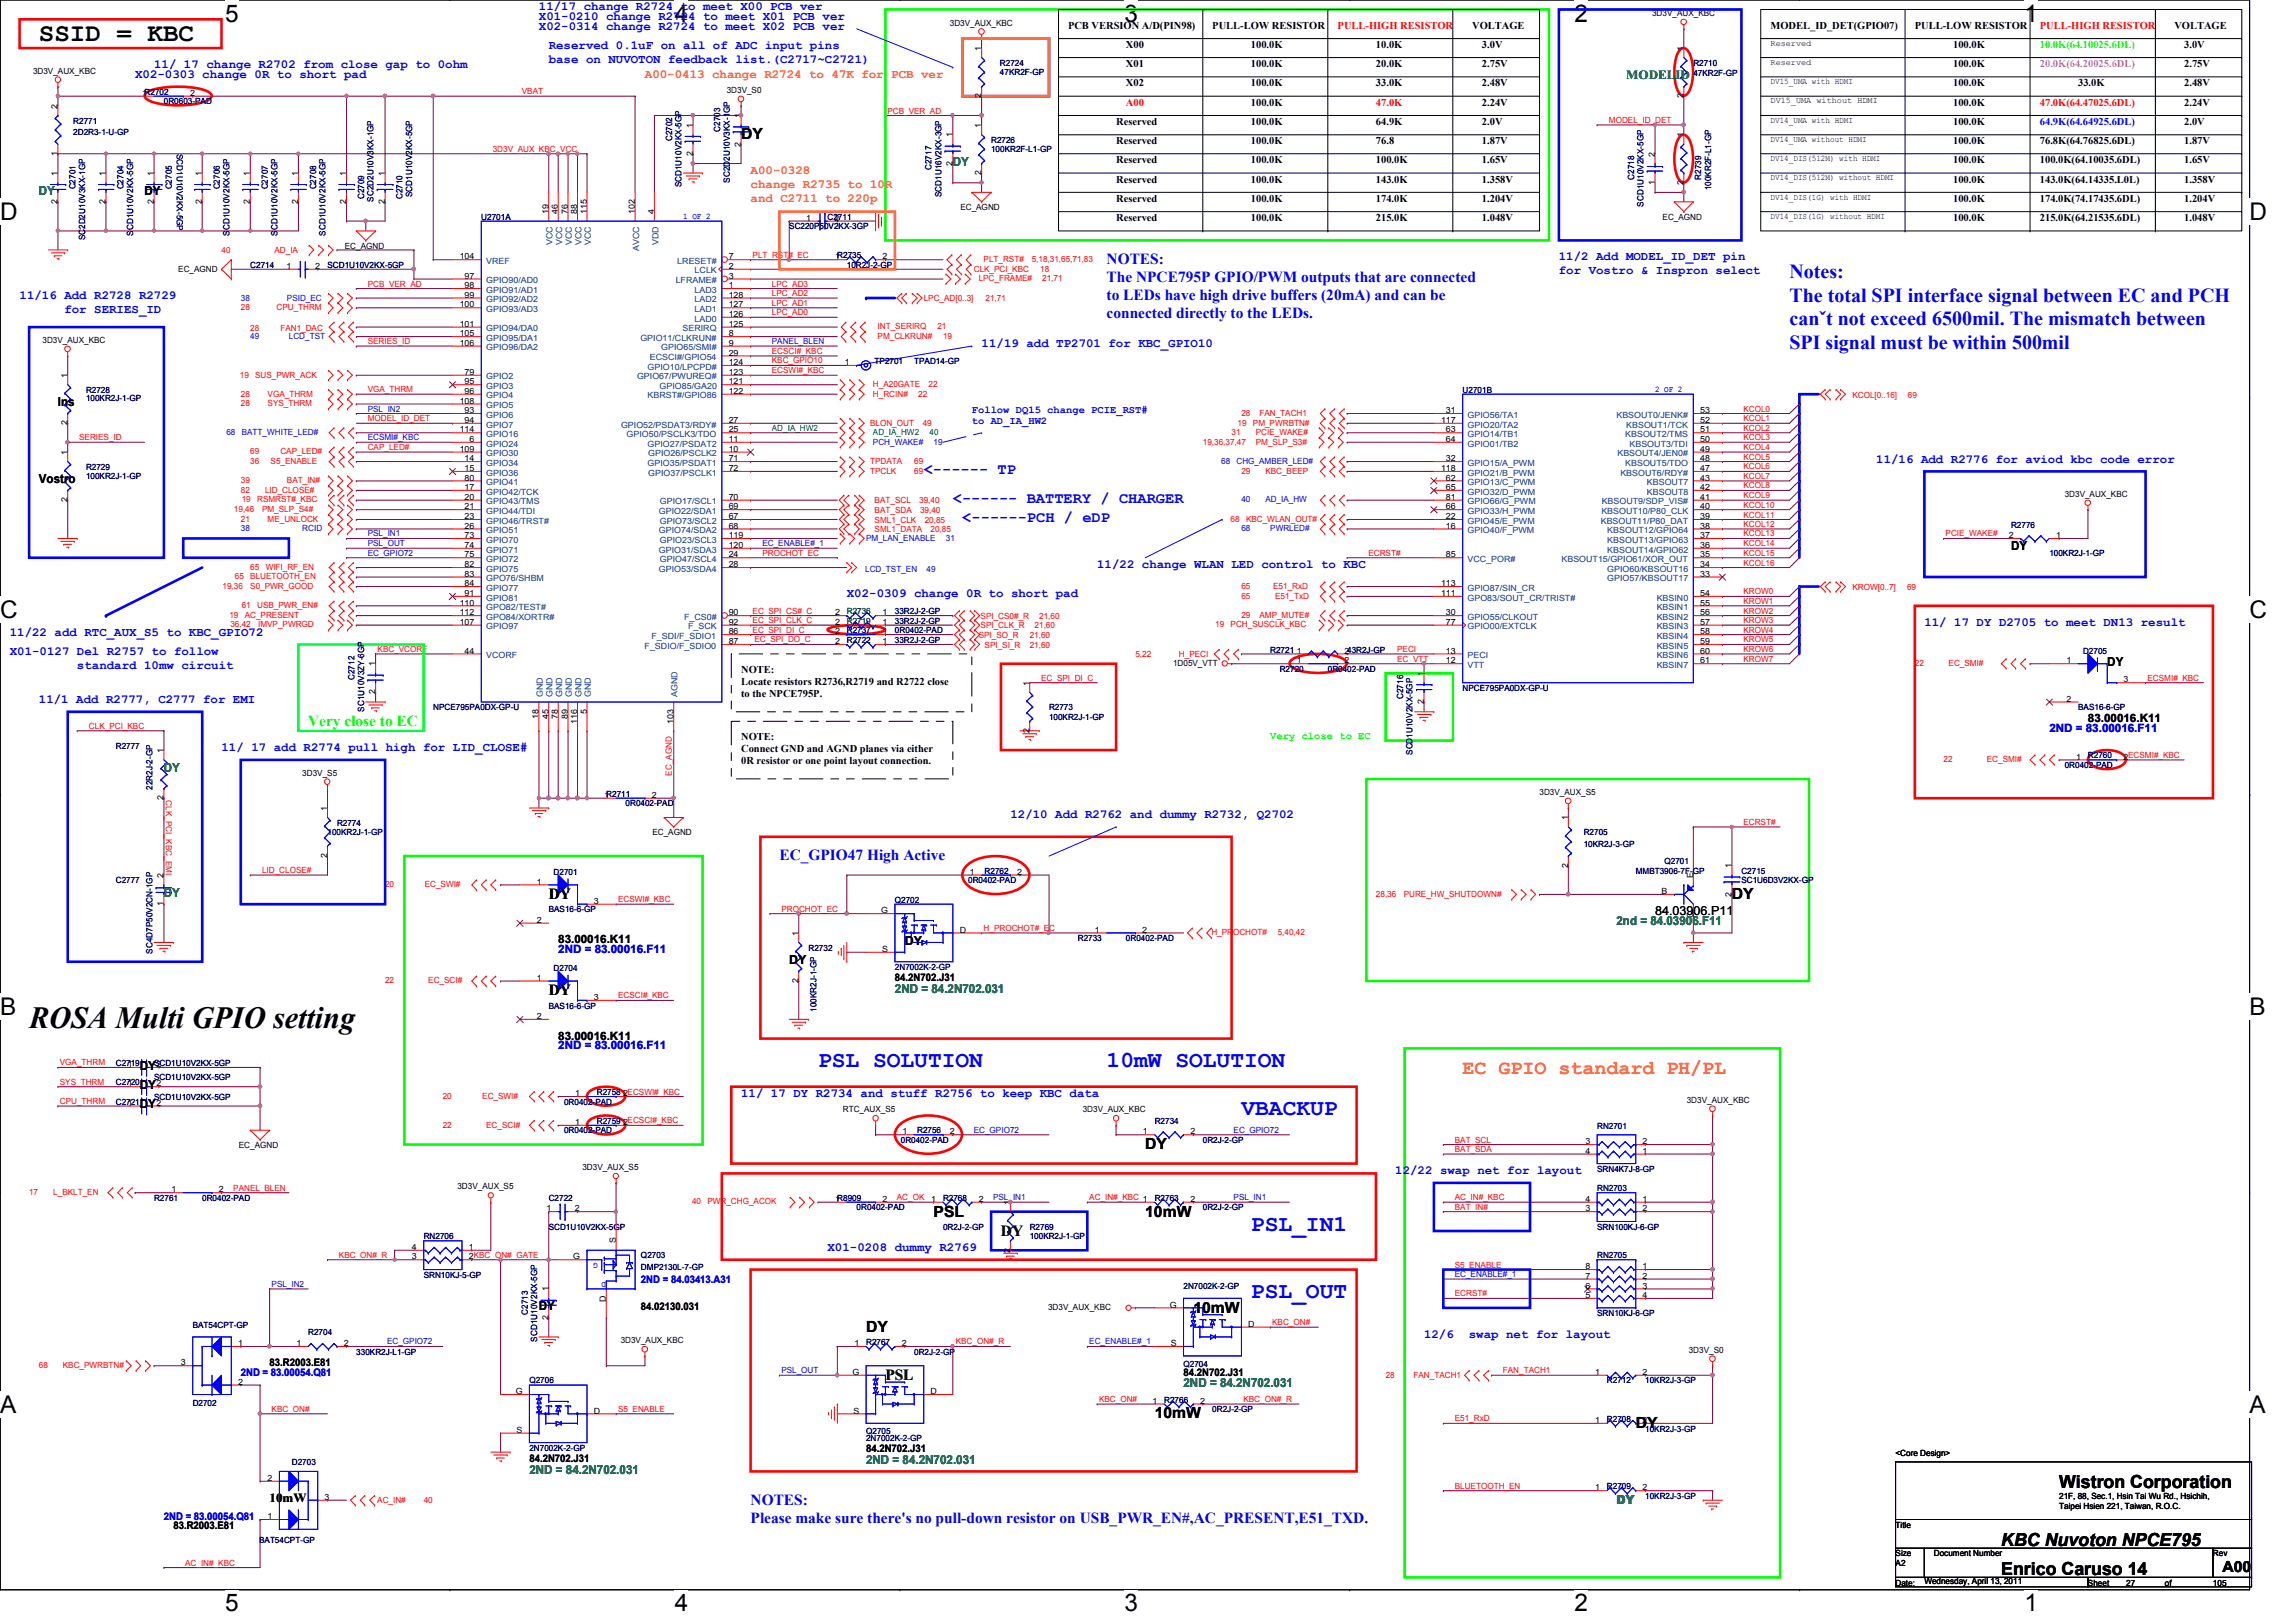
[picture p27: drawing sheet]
<svg xmlns="http://www.w3.org/2000/svg" width="297mm" height="210mm" viewBox="0 0 297 210" stroke-linecap="round" stroke-linejoin="round" font-family="sans-serif">
<defs><g id="words">
<text font-size="4" x="3.8" y="133">ROSA Multi GPIO setting</text>
<text font-size="3.3" x="5" y="5.2">SSID = KBC</text>
<g font-size="3.1">
<text x="29.1" y="2.8">5</text>
<text x="87.3" y="2.8">4</text>
<text x="145.5" y="2.8">3</text>
<text x="203.7" y="2.8">2</text>
<text x="261.9" y="2.8">1</text>
<text x="0" y="28.5">D</text>
<text x="291" y="28.5">D</text>
<text x="0" y="79.9">C</text>
<text x="291" y="79.9">C</text>
<text x="0" y="131.4">B</text>
<text x="291" y="131.4">B</text>
<text x="0" y="182.8">A</text>
<text x="291" y="182.8">A</text>
<text x="29.1" y="208.5">5</text>
<text x="87.3" y="208.5">4</text>
<text x="145.5" y="208.5">3</text>
<text x="203.7" y="208.5">2</text>
<text x="261.9" y="208.5">1</text>
</g>
<g font-size="3" fill="#00f">
<text x="105.8" y="138.1">PSL SOLUTION</text>
<text x="143.2" y="138.1">10mW SOLUTION</text>
<text x="160.6" y="144.4">VBACKUP</text>
<text x="161.8" y="159.3">PSL_IN1</text>
<text x="161.8" y="168">PSL_OUT</text>
</g>
<g font-size="2.6" fill="#00f">
<text x="231.5" y="36">Notes:</text>
<text x="231.5" y="39">The total SPI interface signal between EC and PCH</text>
<text x="231.5" y="42.1">canˇt not exceed 6500mil. The mismatch between</text>
<text x="231.5" y="45.1">SPI signal must be within 500mil</text>
</g>
<text font-size="2.6" fill="#ff8000" x="189.2" y="139">EC GPIO standard PH/PL</text>
<g font-size="2.3">
<text x="266.4" y="192.6">Wistron Corporation</text>
<text x="258.9" y="203.8">Enrico Caruso 14</text>
<text x="258.9" y="200.1">KBC Nuvoton NPCE795</text>
</g>
<g font-size="2">
<text x="95.9" y="18">DY</text>
<text x="71" y="116.3">DY</text>
<text x="224.1" y="116.4">DY</text>
<text x="71" y="128.8">DY</text>
<text x="148.2" y="148.7">DY</text>
<text x="120.8" y="157.4">PSL</text>
<text x="148.2" y="157.4">10mW</text>
<text x="112.1" y="172.4">DY</text>
<text x="154.4" y="169.9">10mW</text>
<text x="149.4" y="183.6">10mW</text>
<text x="211.6" y="184.8">DY</text>
<text x="287.5" y="203.5">A00</text>
</g>
<g font-size="2" fill="#00f">
<text x="143.2" y="34.2">NOTES:</text>
<text x="143.2" y="36.5">The NPCE795P GPIO/PWM outputs that are connected</text>
<text x="143.2" y="38.8">to LEDs have high drive buffers (20mA) and can be</text>
<text x="143.2" y="41.1">connected directly to the LEDs.</text>
<text x="119.5" y="61.4">&lt;------ TP</text>
<text x="123.3" y="65.1">&lt;------ BATTERY / CHARGER</text>
<text x="124.5" y="67.6">&lt;------PCH / eDP</text>
<text x="100.8" y="111.3">EC_GPIO47 High Active</text>
<text x="97.1" y="194.7">NOTES:</text>
<text x="97.1" y="197.1">Please make sure there's no pull-down resistor on USB_PWR_EN#,AC_PRESENT,E51_TXD.</text>
</g>
<text font-size="2" fill="#0f0" x="39.9" y="93.9">Very close to EC</text>
<g font-size="2" fill="#004000">
<text x="129.5" y="159.9">DY</text>
<text x="114.6" y="178.6">PSL</text>
</g>
<g font-size="1.6" fill="#00f">
<text x="69.7" y="3.9">X02-0314 change R2724 to meet X02 PCB ver</text>
<text x="69.7" y="2.6">X01-0210 change R2724 to meet X01 PCB ver</text>
<text x="69.7" y="1.4">11/17 change R2724 to meet X00 PCB ver</text>
<text x="17.5" y="10.1">X02-0303 change 0R to short pad</text>
<text x="19.9" y="8.8">11/ 17 change R2702 from close gap to 0ohm</text>
<text x="71" y="6.3">Reserved 0.1uF on all of ADC input pins</text>
<text x="71" y="8.2">base on NUVOTON feedback list.(C2717~C2721)</text>
<text x="201.7" y="33.7">11/2 Add MODEL_ID_DET pin</text>
<text x="201.7" y="35.5">for Vostro &amp; Inspron select</text>
<text x="2.5" y="38.7">11/16 Add R2728 R2729</text>
<text x="8.3" y="40.5">for SERIES_ID</text>
<text x="127" y="44.9">11/19 add TP2701 for KBC_GPIO10</text>
<text x="242.7" y="59.9">11/16 Add R2776 for aviod kbc code error</text>
<text x="109.6" y="77.3">X02-0309 change 0R to short pad</text>
<text x="141.9" y="73.5">11/22 change WLAN LED control to KBC</text>
<text x="1.3" y="82.3">11/22 add RTC_AUX_S5 to KBC_GPIO72</text>
<text x="249" y="81">11/ 17 DY D2705 to meet DN13 result</text>
<text x="1.3" y="84.8">X01-0127 Del R2757 to follow</text>
<text x="10" y="86.6">standard 10mw circuit</text>
<text x="5" y="91">11/1 Add R2777, C2777 for EMI</text>
<text x="28.7" y="97.2">11/ 17 add R2774 pull high for LID_CLOSE#</text>
<text x="130.7" y="105.9">12/10 Add R2762 and dummy R2732, Q2702</text>
<text x="95.9" y="142">11/ 17 DY R2734 and stuff R2756 to keep KBC data</text>
<text x="180.5" y="151.9">12/22 swap net for layout</text>
<text x="107.1" y="161.9">X01-0208 dummy R2769</text>
<text x="184.2" y="173.1">12/6</text>
<text x="190" y="173.1">swap net for layout</text>
</g>
<g font-size="1.6" fill="#ff8000">
<text x="83.4" y="10.1">A00-0413 change R2724 to 47K for PCB ver</text>
<text x="97.1" y="22.5">A00-0328</text>
<text x="97.1" y="24.3">change R2735 to 10R</text>
<text x="97.1" y="26.2">and C2711 to 220p</text>
</g>
<g font-size="1.6" fill="#008000">
<text x="210.4" y="10.2">MODELID</text>
<text x="123.3" y="21.4">DY</text>
<text x="5" y="25.2">DY</text>
<text x="21.2" y="99.9">DY</text>
<text x="21.2" y="116">DY</text>
<text x="209.1" y="119.8">2nd = 84.03906.F11</text>
<text x="115.8" y="128.5">2ND = 84.2N702.031</text>
<text x="153.1" y="179.5">2ND = 84.2N702.031</text>
<text x="68.5" y="190.7">2ND = 84.2N702.031</text>
<text x="112.1" y="189.4">2ND = 84.2N702.031</text>
<text x="209.1" y="194.7">DY</text>
</g>
<g font-size="1.6">
<text x="18.7" y="25.2">DY</text>
<text x="7.5" y="52.5">Ins</text>
<text x="5" y="62.5">Vostro</text>
<text x="260.2" y="71.2">DY</text>
<text x="272.6" y="86.1">DY</text>
<text x="214.1" y="118.4">84.03906.P11</text>
<text x="102.1" y="124.8">DY</text>
<text x="117" y="122.3">DY</text>
<text x="18.1" y="143.4">DY</text>
<text x="18.1" y="138.4">DY</text>
<text x="18.1" y="140.9">DY</text>
<text x="69.7" y="169.5">DY</text>
<text x="34.9" y="194.4">10mW</text>
</g>
<g font-size="1.5" fill="#00f">
<text x="265.1" y="94.7">2ND = 83.00016.F11</text>
<text x="72.2" y="123.3">2ND = 83.00016.F11</text>
<text x="72.2" y="135.8">2ND = 83.00016.F11</text>
</g>
<g font-size="1.5">
<text x="270.1" y="93.5">83.00016.K11</text>
<text x="72.2" y="122.1">83.00016.K11</text>
<text x="72.2" y="134.5">83.00016.K11</text>
</g>
<g font-size="1.4">
<text x="138.2" y="3.7">PCB VERSION A/D(PIN98)</text>
<text x="156.8" y="3.7">PULL-LOW RESISTOR</text>
<text x="190.5" y="3.7">VOLTAGE</text>
<text x="229.1" y="3.7">MODEL_ID_DET(GPIO07)</text>
<text x="247.7" y="3.7">PULL-LOW RESISTOR</text>
<text x="281.3" y="3.7">VOLTAGE</text>
<text x="145.7" y="6.2">X00</text>
<text x="145.7" y="8.7">X01</text>
<text x="145.7" y="11.2">X02</text>
<text x="161.8" y="6.2">100.0K</text>
<text x="161.8" y="8.7">100.0K</text>
<text x="161.8" y="11.2">100.0K</text>
<text x="178" y="6.2">10.0K</text>
<text x="178" y="8.7">20.0K</text>
<text x="178" y="11.2">33.0K</text>
<text x="191.7" y="8.7">2.75V</text>
<text x="191.7" y="11.2">2.48V</text>
<text x="191.7" y="6.2">3.0V</text>
<text x="252.7" y="8.7">100.0K</text>
<text x="252.7" y="6.2">100.0K</text>
<text x="252.7" y="11.2">100.0K</text>
<text x="268.9" y="11.2">33.0K</text>
<text x="282.6" y="8.7">2.75V</text>
<text x="282.6" y="6.2">3.0V</text>
<text x="282.6" y="11.2">2.48V</text>
<text x="144.4" y="16.2">Reserved</text>
<text x="161.8" y="13.7">100.0K</text>
<text x="161.8" y="16.2">100.0K</text>
<text x="178" y="16.2">64.9K</text>
<text x="191.7" y="13.7">2.24V</text>
<text x="191.7" y="16.2">2.0V</text>
<text x="252.7" y="16.2">100.0K</text>
<text x="252.7" y="13.7">100.0K</text>
<text x="282.6" y="13.7">2.24V</text>
<text x="282.6" y="16.2">2.0V</text>
<text x="144.4" y="21.1">Reserved</text>
<text x="144.4" y="23.6">Reserved</text>
<text x="144.4" y="18.7">Reserved</text>
<text x="161.8" y="18.7">100.0K</text>
<text x="161.8" y="21.1">100.0K</text>
<text x="161.8" y="23.6">100.0K</text>
<text x="178" y="18.7">76.8</text>
<text x="178" y="21.1">100.0K</text>
<text x="178" y="23.6">143.0K</text>
<text x="191.7" y="21.1">1.65V</text>
<text x="191.7" y="18.7">1.87V</text>
<text x="191.7" y="23.6">1.358V</text>
<text x="252.7" y="23.6">100.0K</text>
<text x="252.7" y="21.1">100.0K</text>
<text x="252.7" y="18.7">100.0K</text>
<text x="263.9" y="21.1">100.0K(64.10035.6DL)</text>
<text x="263.9" y="18.7">76.8K(64.76825.6DL)</text>
<text x="263.9" y="23.6">143.0K(64.14335.L0L)</text>
<text x="282.6" y="23.6">1.358V</text>
<text x="282.6" y="21.1">1.65V</text>
<text x="282.6" y="18.7">1.87V</text>
<text x="144.4" y="26.1">Reserved</text>
<text x="144.4" y="28.6">Reserved</text>
<text x="161.8" y="26.1">100.0K</text>
<text x="161.8" y="28.6">100.0K</text>
<text x="178" y="26.1">174.0K</text>
<text x="178" y="28.6">215.0K</text>
<text x="191.7" y="26.1">1.204V</text>
<text x="191.7" y="28.6">1.048V</text>
<text x="252.7" y="26.1">100.0K</text>
<text x="252.7" y="28.6">100.0K</text>
<text x="263.9" y="26.1">174.0K(74.17435.6DL)</text>
<text x="263.9" y="28.6">215.0K(64.21535.6DL)</text>
<text x="282.6" y="26.1">1.204V</text>
<text x="282.6" y="28.6">1.048V</text>
<text x="95.9" y="87.1">NOTE:</text>
<text x="95.9" y="88.7">Locate resistors R2736,R2719 and R2722 close</text>
<text x="95.9" y="95.8">NOTE:</text>
<text x="95.9" y="90.3">to the NPCE795P.</text>
<text x="95.9" y="97.4">Connect GND and AGND planes via either</text>
<text x="95.9" y="98.9">0R resistor or one point layout connection.</text>
<text x="115.8" y="127">84.2N702.J31</text>
<text x="82.9" y="169.5">84.02130.031</text>
<text x="34.9" y="176.7">83.R2003.E81</text>
<text x="153.1" y="178">84.2N702.J31</text>
<text x="68.5" y="189.2">84.2N702.J31</text>
<text x="112.1" y="188">84.2N702.J31</text>
<text x="22.4" y="197.9">83.R2003.E81</text>
</g>
<g font-size="1.4" fill="#f00">
<text x="173.1" y="3.7">PULL-HIGH RESISTOR</text>
<text x="263.9" y="3.7">PULL-HIGH RESISTOR</text>
<text x="145.7" y="13.7">A00</text>
<text x="178" y="13.7">47.0K</text>
<text x="263.9" y="13.7">47.0K(64.47025.6DL)</text>
</g>
<text font-size="1.4" fill="#f0f" x="263.9" y="8.7">20.0K(64.20025.6DL)</text>
<g font-size="1.4" fill="#0f0">
<text x="263.9" y="6.2">10.0K(64.10025.6DL)</text>
<text x="164.3" y="95.7">Very close to EC</text>
</g>
<g font-size="1.4" fill="#00f">
<text x="263.9" y="16.2">64.9K(64.64925.6DL)</text>
<text x="125.7" y="53.4">Follow DQ15 change PCIE_RST#</text>
<text x="125.7" y="54.9">to AD_IA_HW2</text>
<text x="82.9" y="166.1">2ND = 84.03413.A31</text>
<text x="31.2" y="178">2ND = 83.00054.Q81</text>
<text x="21.2" y="196.7">2ND = 83.00054.Q81</text>
</g>
<g font-size="1.1">
<text x="122.9" y="3.3">3D3V_AUX_KBC</text>
<text x="213.7" y="2.1">3D3V_AUX_KBC</text>
<text x="229.1" y="5.9">Reserved</text>
<text x="4.3" y="9.5">3D3V_AUX_KBC</text>
<text x="127" y="6.6" transform="rotate(-90 127 6.6)">1</text>
<text x="217.8" y="6.6" transform="rotate(-90 217.8 6.6)">1</text>
<text x="229.1" y="10.9">DV15_UMA with HDMI</text>
<text x="229.1" y="8.4">Reserved</text>
<text x="7.4" y="14.1" transform="rotate(-90 7.4 14.1)">2</text>
<text x="18.4" y="12.4">1R2702</text>
<text x="24.6" y="12.4">2</text>
<text x="89.6" y="16.6" transform="rotate(-90 89.6 16.6)">1</text>
<text x="94" y="12">3D3V_S0</text>
<text x="95.8" y="15.3" transform="rotate(-90 95.8 15.3)">1</text>
<text x="123.2" y="17.8" transform="rotate(-90 123.2 17.8)">1</text>
<text x="127" y="16.6" transform="rotate(-90 127 16.6)">1</text>
<text x="127" y="12.7" transform="rotate(-90 127 12.7)">2</text>
<text x="217.8" y="17.8" transform="rotate(-90 217.8 17.8)">1</text>
<text x="217.8" y="12.7" transform="rotate(-90 217.8 12.7)">2</text>
<text x="229.1" y="13.4">DV15_UMA without HDMI</text>
<text x="229.1" y="15.9">DV14_UMA with HDMI</text>
<text x="7.4" y="22.8" transform="rotate(-90 7.4 22.8)">1</text>
<text x="7.4" y="20.2" transform="rotate(-90 7.4 20.2)">1</text>
<text x="13.7" y="22.8" transform="rotate(-90 13.7 22.8)">1</text>
<text x="19.9" y="22.8" transform="rotate(-90 19.9 22.8)">1</text>
<text x="26.1" y="22.8" transform="rotate(-90 26.1 22.8)">1</text>
<text x="32.3" y="22.8" transform="rotate(-90 32.3 22.8)">1</text>
<text x="38.6" y="22.8" transform="rotate(-90 38.6 22.8)">1</text>
<text x="44.8" y="22.8" transform="rotate(-90 44.8 22.8)">1</text>
<text x="49.8" y="22.8" transform="rotate(-90 49.8 22.8)">1</text>
<text x="89.6" y="20.2" transform="rotate(-90 89.6 20.2)">2</text>
<text x="95.8" y="19" transform="rotate(-90 95.8 19)">2</text>
<text x="123.2" y="21.4" transform="rotate(-90 123.2 21.4)">2</text>
<text x="127" y="22.7" transform="rotate(-90 127 22.7)">2</text>
<text x="214.1" y="23.9" transform="rotate(-90 214.1 23.9)">1</text>
<text x="214.1" y="20.3" transform="rotate(-90 214.1 20.3)">2</text>
<text x="217.8" y="23.9" transform="rotate(-90 217.8 23.9)">2</text>
<text x="229.1" y="18.4">DV14_UMA without HDMI</text>
<text x="229.1" y="20.8">DV14_DIS(512M) with HDMI</text>
<text x="229.1" y="23.3">DV14_DIS(512M) without HDMI</text>
<text x="7.4" y="26.4" transform="rotate(-90 7.4 26.4)">2</text>
<text x="13.7" y="26.4" transform="rotate(-90 13.7 26.4)">2</text>
<text x="19.9" y="26.4" transform="rotate(-90 19.9 26.4)">2</text>
<text x="26.1" y="26.4" transform="rotate(-90 26.1 26.4)">2</text>
<text x="32.3" y="26.4" transform="rotate(-90 32.3 26.4)">2</text>
<text x="38.6" y="26.4" transform="rotate(-90 38.6 26.4)">2</text>
<text x="44.8" y="26.4" transform="rotate(-90 44.8 26.4)">2</text>
<text x="49.8" y="26.4" transform="rotate(-90 49.8 26.4)">2</text>
<text x="70.9" y="27.7" transform="rotate(-90 70.9 27.7)">19</text>
<text x="72.2" y="27.7" transform="rotate(-90 72.2 27.7)">46</text>
<text x="73.4" y="27.7" transform="rotate(-90 73.4 27.7)">76</text>
<text x="74.7" y="27.7" transform="rotate(-90 74.7 27.7)">88</text>
<text x="75.9" y="27.7" transform="rotate(-90 75.9 27.7)">115</text>
<text x="82.1" y="27.7" transform="rotate(-90 82.1 27.7)">102</text>
<text x="84.6" y="27.7" transform="rotate(-90 84.6 27.7)">4</text>
<text x="104.3" y="28.6">1</text>
<text x="107.9" y="28.6">2</text>
<text x="124.2" y="27.2">EC_AGND</text>
<text x="215.1" y="28.4">EC_AGND</text>
<text x="229.1" y="25.8">DV14_DIS(1G) with HDMI</text>
<text x="229.1" y="28.3">DV14_DIS(1G) without HDMI</text>
<text x="23.1" y="35.2">EC_AGND</text>
<text x="37.1" y="34.8">1</text>
<text x="40.8" y="34.8">2</text>
<text x="44.6" y="32.2">EC_AGND</text>
<text x="59.5" y="33.6">104</text>
<text x="94.3" y="34.8">2</text>
<text x="94.3" y="33.6">7</text>
<text x="108" y="33.6">1R2735</text>
<text x="114.2" y="33.6">2</text>
<text x="59.5" y="39.8">100</text>
<text x="60.1" y="36.1">97</text>
<text x="60.1" y="37.3">98</text>
<text x="60.1" y="38.5">99</text>
<text x="94.3" y="37.3">1</text>
<text x="94.3" y="38.5">128</text>
<text x="94.3" y="39.8">127</text>
<text x="94.3" y="41">126</text>
<text x="94.3" y="36.1">3</text>
<text x="5.5" y="44.4">3D3V_AUX_KBC</text>
<text x="59.5" y="42.3">101</text>
<text x="59.5" y="43.5">105</text>
<text x="59.5" y="44.7">106</text>
<text x="94.3" y="43.5">8</text>
<text x="94.3" y="42.3">125</text>
<text x="94.3" y="46">29</text>
<text x="94.3" y="44.7">9</text>
<text x="94.3" y="47.2">124</text>
<text x="109.3" y="47.2">1</text>
<text x="8.7" y="48.9" transform="rotate(-90 8.7 48.9)">1</text>
<text x="59.5" y="52.2">108</text>
<text x="60.1" y="48.5">79</text>
<text x="60.1" y="49.7">95</text>
<text x="60.1" y="51">96</text>
<text x="60.1" y="53.5">93</text>
<text x="94.3" y="49.7">121</text>
<text x="94.3" y="51">122</text>
<text x="94.3" y="48.5">123</text>
<text x="187.1" y="53.5">31</text>
<text x="220" y="53.5">53</text>
<text x="8.7" y="58.8" transform="rotate(-90 8.7 58.8)">1</text>
<text x="8.7" y="55" transform="rotate(-90 8.7 55)">2</text>
<text x="59.5" y="56">114</text>
<text x="59.5" y="58.5">109</text>
<text x="60.1" y="54.7">94</text>
<text x="60.1" y="59.7">14</text>
<text x="60.7" y="57.2">6</text>
<text x="94.3" y="58.5">10</text>
<text x="94.3" y="59.7">71</text>
<text x="94.3" y="57.2">11</text>
<text x="94.3" y="56">25</text>
<text x="94.3" y="54.7">27</text>
<text x="186.4" y="54.7">117</text>
<text x="187.1" y="56">63</text>
<text x="187.1" y="57.2">64</text>
<text x="187.1" y="59.7">32</text>
<text x="220" y="54.7">52</text>
<text x="220" y="56">51</text>
<text x="220" y="57.2">50</text>
<text x="220" y="58.5">49</text>
<text x="220" y="59.7">48</text>
<text x="8.7" y="65" transform="rotate(-90 8.7 65)">2</text>
<text x="60.1" y="62.2">80</text>
<text x="60.1" y="63.4">17</text>
<text x="60.1" y="64.7">20</text>
<text x="60.1" y="65.9">21</text>
<text x="60.1" y="61">15</text>
<text x="94.3" y="61">72</text>
<text x="94.3" y="64.7">70</text>
<text x="94.3" y="65.9">69</text>
<text x="186.4" y="61">118</text>
<text x="187.1" y="62.2">62</text>
<text x="187.1" y="63.4">65</text>
<text x="187.1" y="64.7">81</text>
<text x="187.1" y="65.9">66</text>
<text x="220" y="61">47</text>
<text x="220" y="62.2">43</text>
<text x="220" y="63.4">42</text>
<text x="220" y="64.7">41</text>
<text x="220" y="65.9">40</text>
<text x="267.1" y="64.3">3D3V_AUX_KBC</text>
<text x="60.1" y="67.2">23</text>
<text x="60.1" y="68.4">26</text>
<text x="60.1" y="69.6">73</text>
<text x="60.1" y="70.9">74</text>
<text x="94.3" y="67.2">67</text>
<text x="94.3" y="69.6">119</text>
<text x="94.3" y="68.4">68</text>
<text x="94.3" y="70.9">120</text>
<text x="187.1" y="67.2">22</text>
<text x="187.1" y="68.4">16</text>
<text x="220" y="67.2">39</text>
<text x="220" y="68.4">38</text>
<text x="220" y="69.6">37</text>
<text x="220" y="70.9">36</text>
<text x="259.9" y="69.6">2</text>
<text x="266" y="69.6">1</text>
<text x="60.1" y="72.1">75</text>
<text x="60.1" y="73.4">82</text>
<text x="60.1" y="74.6">83</text>
<text x="60.1" y="75.9">84</text>
<text x="60.1" y="77.1">91</text>
<text x="94.3" y="72.1">24</text>
<text x="94.3" y="73.4">28</text>
<text x="186.4" y="77.1">111</text>
<text x="186.4" y="75.9">113</text>
<text x="187.1" y="72.1">85</text>
<text x="220" y="72.1">35</text>
<text x="220" y="73.4">34</text>
<text x="220" y="74.6">33</text>
<text x="220" y="77.1">54</text>
<text x="59.5" y="78.4">110</text>
<text x="59.5" y="79.6">112</text>
<text x="59.5" y="80.9">107</text>
<text x="94.3" y="82.1">86</text>
<text x="94.3" y="83.4">87</text>
<text x="94.3" y="80.9">92</text>
<text x="94.3" y="79.6">90</text>
<text x="108" y="82.1">2</text>
<text x="108" y="79.6">2</text>
<text x="108" y="80.9">2</text>
<text x="108" y="83.4">2</text>
<text x="114.2" y="82.1">1</text>
<text x="114.2" y="79.6">1</text>
<text x="114.2" y="80.9">1</text>
<text x="114.2" y="83.4">1</text>
<text x="187.1" y="80.9">77</text>
<text x="187.1" y="79.6">30</text>
<text x="220" y="78.4">55</text>
<text x="220" y="79.6">56</text>
<text x="220" y="80.9">57</text>
<text x="220" y="82.1">58</text>
<text x="220" y="83.4">59</text>
<text x="48.6" y="89.9" transform="rotate(-90 48.6 89.9)">2</text>
<text x="48.6" y="86.2" transform="rotate(-90 48.6 86.2)">1</text>
<text x="60.1" y="84.6">44</text>
<text x="133.2" y="88.7" transform="rotate(-90 133.2 88.7)">1</text>
<text x="151.8" y="86.2">1D05V_VTT</text>
<text x="167.8" y="84.6">1</text>
<text x="167.8" y="85.9">1</text>
<text x="173.9" y="84.6">243R2J-GP</text>
<text x="173.9" y="85.9">2</text>
<text x="184.2" y="87.5" transform="rotate(-90 184.2 87.5)">1</text>
<text x="187.1" y="84.6">13</text>
<text x="187.1" y="85.9">12</text>
<text x="220" y="84.6">60</text>
<text x="220" y="85.9">61</text>
<text x="267.3" y="85.9">1</text>
<text x="274.7" y="88.3">3</text>
<text x="69.7" y="93" transform="rotate(-90 69.7 93)">18</text>
<text x="70.9" y="93" transform="rotate(-90 70.9 93)">45</text>
<text x="72.2" y="93" transform="rotate(-90 72.2 93)">78</text>
<text x="73.4" y="93" transform="rotate(-90 73.4 93)">89</text>
<text x="74.7" y="93.6" transform="rotate(-90 74.7 93.6)">116</text>
<text x="75.9" y="92.4" transform="rotate(-90 75.9 92.4)">5</text>
<text x="87.1" y="93.6" transform="rotate(-90 87.1 93.6)">103</text>
<text x="133.2" y="94.9" transform="rotate(-90 133.2 94.9)">2</text>
<text x="184.2" y="91.1" transform="rotate(-90 184.2 91.1)">2</text>
<text x="267.3" y="90.8">2</text>
<text x="21.2" y="97.5" transform="rotate(-90 21.2 97.5)">1</text>
<text x="39.1" y="100.4">3D3V_S5</text>
<text x="268.6" y="98.3">1</text>
<text x="274.7" y="98.3">2ECSMI#_KBC</text>
<text x="21.2" y="103.6" transform="rotate(-90 21.2 103.6)">2</text>
<text x="42.3" y="104.9" transform="rotate(-90 42.3 104.9)">1</text>
<text x="78.2" y="103.3">1R2711</text>
<text x="84.3" y="103.3">2</text>
<text x="199.2" y="102.9">3D3V_AUX_S5</text>
<text x="202.9" y="106.1" transform="rotate(-90 202.9 106.1)">1</text>
<text x="21.2" y="113.6" transform="rotate(-90 21.2 113.6)">2</text>
<text x="42.3" y="111" transform="rotate(-90 42.3 111)">2</text>
<text x="84.4" y="108.1">EC_AGND</text>
<text x="125.5" y="113.2">1</text>
<text x="131.6" y="113.2">2</text>
<text x="202.9" y="112.3" transform="rotate(-90 202.9 112.3)">2</text>
<text x="219" y="113.6" transform="rotate(-90 219 113.6)">E</text>
<text x="224" y="112.4" transform="rotate(-90 224 112.4)">1</text>
<text x="21.2" y="117.3" transform="rotate(-90 21.2 117.3)">1</text>
<text x="69.5" y="114.5">1</text>
<text x="69.5" y="119.4">2</text>
<text x="76.8" y="117">3</text>
<text x="114" y="118.2">G</text>
<text x="215" y="115.7">B</text>
<text x="219" y="118.7" transform="rotate(-90 219 118.7)">C</text>
<text x="224" y="116" transform="rotate(-90 224 116)">2</text>
<text x="103.3" y="121.1" transform="rotate(-90 103.3 121.1)">1</text>
<text x="114.1" y="123.2">S</text>
<text x="124.2" y="120.7">D</text>
<text x="141.6" y="120.7">1</text>
<text x="147.8" y="120.7">2</text>
<text x="69.5" y="126.9">1</text>
<text x="69.5" y="131.9">2</text>
<text x="76.8" y="129.4">3</text>
<text x="103.3" y="127.2" transform="rotate(-90 103.3 127.2)">2</text>
<text x="16.5" y="143.1">1</text>
<text x="16.5" y="138.1">1</text>
<text x="16.5" y="140.6">1</text>
<text x="20.2" y="143.1">2</text>
<text x="20.2" y="138.1">2</text>
<text x="20.2" y="140.6">2</text>
<text x="74.4" y="141.9">1</text>
<text x="80.6" y="141.9">2ECSWI#_KBC</text>
<text x="109" y="143.9">RTC_AUX_S5</text>
<text x="140.1" y="143.9">3D3V_AUX_KBC</text>
<text x="218.2" y="142.7">3D3V_AUX_KBC</text>
<text x="30.9" y="148.5">EC_AGND</text>
<text x="74.4" y="145.6">1</text>
<text x="80.6" y="145.6">2ECSCI#_KBC</text>
<text x="116.8" y="146.8">1</text>
<text x="122.9" y="146.8">2</text>
<text x="147.9" y="146.8">1</text>
<text x="154" y="146.8">2</text>
<text x="205.1" y="148.1">3</text>
<text x="205.1" y="149.3">4</text>
<text x="212.5" y="149.3">1</text>
<text x="212.5" y="148.1">2</text>
<text x="22.2" y="154.3">1</text>
<text x="28.3" y="154.3">2</text>
<text x="59.2" y="153.9">3D3V_AUX_S5</text>
<text x="75.3" y="151.4">3D3V_AUX_S5</text>
<text x="108" y="155.5">1R8909</text>
<text x="114.2" y="155.5">2</text>
<text x="120.5" y="155.5">1</text>
<text x="126.6" y="155.5">2</text>
<text x="130.7" y="155.9" transform="rotate(-90 130.7 155.9)">1</text>
<text x="154" y="155.5">2</text>
<text x="205.1" y="155.5">4</text>
<text x="212.5" y="155.5">1</text>
<text x="53.3" y="161.8">4</text>
<text x="60.7" y="161.8">1</text>
<text x="70.7" y="156.8">1</text>
<text x="74.4" y="156.8">2</text>
<text x="79.7" y="160.9" transform="rotate(-90 79.7 160.9)">S</text>
<text x="205.1" y="156.8">3</text>
<text x="212.5" y="156.8">2</text>
<text x="53.3" y="163">3</text>
<text x="60.7" y="163">2KBC_ON#_GATE</text>
<text x="70.9" y="167.1" transform="rotate(-90 70.9 167.1)">1</text>
<text x="74.2" y="163">G</text>
<text x="130.7" y="162.1" transform="rotate(-90 130.7 162.1)">2</text>
<text x="205.1" y="168">5</text>
<text x="205.1" y="166.8">6</text>
<text x="205.1" y="165.5">7</text>
<text x="205.1" y="164.3">8</text>
<text x="212.5" y="164.3">1</text>
<text x="212.5" y="165.5">2</text>
<text x="212.5" y="166.8">3</text>
<text x="212.5" y="168">4</text>
<text x="70.9" y="170.8" transform="rotate(-90 70.9 170.8)">2</text>
<text x="78.4" y="168.5" transform="rotate(-90 78.4 168.5)">D</text>
<text x="80.3" y="173.8">3D3V_AUX_KBC</text>
<text x="135.6" y="169.6">3D3V_AUX_KBC</text>
<text x="151.3" y="169.2">G</text>
<text x="161.5" y="171.7">D</text>
<text x="23.4" y="176.7">3</text>
<text x="30.8" y="174.2">1</text>
<text x="30.8" y="179.2">2</text>
<text x="38.4" y="174.2">1</text>
<text x="44.5" y="174.2">2</text>
<text x="110.3" y="177.9">G</text>
<text x="110.5" y="174.2">1</text>
<text x="116.7" y="174.2">2</text>
<text x="151.5" y="174.2">S</text>
<text x="206.4" y="177.9">1</text>
<text x="212.5" y="177.9">2</text>
<text x="218.5" y="175">3D3V_S0</text>
<text x="66.7" y="180.4">G</text>
<text x="66.8" y="185.4">S</text>
<text x="76.8" y="182.9">D</text>
<text x="110.4" y="182.9">S</text>
<text x="120.4" y="180.4">D</text>
<text x="149.1" y="181.7">1</text>
<text x="155.3" y="181.7">2</text>
<text x="206.4" y="184.1">1</text>
<text x="212.5" y="184.1">2</text>
<text x="34.6" y="191.6">2</text>
<text x="245.2" y="188.4">&lt;Core Design&gt;</text>
<text x="34.6" y="196.6">1</text>
<text x="42" y="194.1">3</text>
<text x="206.4" y="192.9">1</text>
<text x="212.5" y="192.9">2</text>
<text x="245.2" y="197.7">Title</text>
<text x="266.4" y="194">21F, 88, Sec.1, Hsin Tai Wu Rd., Hsichih,</text>
<text x="266.4" y="195.3">Taipei Hsien 221, Taiwan, R.O.C.</text>
<text x="245.2" y="201.4">Size</text>
<text x="245.2" y="202.7">A2</text>
<text x="250.2" y="201.4">Document Number</text>
<text x="286.3" y="201.4">Rev</text>
<text x="245.2" y="205.2">Date:</text>
<text x="249" y="204.9">Wednesday, April 13, 2011</text>
<text x="270.1" y="205.2">Sheet</text>
<text x="275.1" y="205.2">27</text>
<text x="280.1" y="205.2">of</text>
<text x="286.3" y="205.2">105</text>
</g>
<g font-size="1.1" fill="#000080">
<text x="129.4" y="8.5">R2724</text>
<text x="129.4" y="9.7">47KR2F-GP</text>
<text x="219.1" y="8.5">R2710</text>
<text x="219.1" y="9.8">47KR2F-GP</text>
<text x="9.5" y="16">R2771</text>
<text x="9.5" y="17.5">2D2R3-1-U-GP</text>
<text x="21.2" y="13.5">0R0603-PAD</text>
<text x="93.2" y="17.1" transform="rotate(-90 93.2 17.1)">C2703</text>
<text x="22.9" y="19.9" transform="rotate(90 22.9 19.9)">SCD1U10V2KX-5GP</text>
<text x="86.9" y="18.3" transform="rotate(-90 86.9 18.3)">C2702</text>
<text x="94.4" y="23.7" transform="rotate(-90 94.4 23.7)">SC2D2U10V3KX-1GP</text>
<text x="120.5" y="22" transform="rotate(-90 120.5 22)">C2717</text>
<text x="128.2" y="18.5">R2726</text>
<text x="128.2" y="19.7">100KR2F-L1-GP</text>
<text x="211.4" y="23.3" transform="rotate(-90 211.4 23.3)">C2718</text>
<text x="220.1" y="23.3" transform="rotate(-90 220.1 23.3)">R2739</text>
<text x="9.8" y="24.5" transform="rotate(-90 9.8 24.5)">C2701</text>
<text x="16" y="24.5" transform="rotate(-90 16 24.5)">C2704</text>
<text x="22.2" y="24.5" transform="rotate(-90 22.2 24.5)">C2705</text>
<text x="28.4" y="24.5" transform="rotate(-90 28.4 24.5)">C2706</text>
<text x="34.7" y="24.5" transform="rotate(-90 34.7 24.5)">C2707</text>
<text x="40.9" y="24.5" transform="rotate(-90 40.9 24.5)">C2708</text>
<text x="47.1" y="25.8" transform="rotate(-90 47.1 25.8)">C2709</text>
<text x="48.3" y="26.1" transform="rotate(-90 48.3 26.1)">SC2D2U10V3KX-1GP</text>
<text x="52.1" y="25.8" transform="rotate(-90 52.1 25.8)">C2710</text>
<text x="53.3" y="25.5" transform="rotate(-90 53.3 25.5)">SCD1U10V2KX-5GP</text>
<text x="62.3" y="28.4">U2701A</text>
<text x="88.2" y="24.3" transform="rotate(-90 88.2 24.3)">SCD1U10V2KX-5GP</text>
<text x="102.1" y="29.7">SC220P50V2KX-3GP</text>
<text x="107.1" y="28.4">C2711</text>
<text x="121.8" y="25.5" transform="rotate(-90 121.8 25.5)">SCD1U16V2KX-3GP</text>
<text x="212.6" y="26.8" transform="rotate(-90 212.6 26.8)">SCD1U10V2KX-5GP</text>
<text x="221.4" y="24.6" transform="rotate(-90 221.4 24.6)">100KR2F-L1-GP</text>
<text x="11" y="31.1" transform="rotate(-90 11 31.1)">SC2D2U10V3KX-1GP</text>
<text x="17.2" y="30.5" transform="rotate(-90 17.2 30.5)">SCD1U10V2KX-5GP</text>
<text x="29.7" y="30.5" transform="rotate(-90 29.7 30.5)">SCD1U10V2KX-5GP</text>
<text x="32.4" y="34.7">C2714</text>
<text x="35.9" y="30.5" transform="rotate(-90 35.9 30.5)">SCD1U10V2KX-5GP</text>
<text x="42.1" y="30.5" transform="rotate(-90 42.1 30.5)">SCD1U10V2KX-5GP</text>
<text x="42.4" y="34.7">SCD1U10V2KX-5GP</text>
<text x="109.6" y="34.7">10R2J-2-GP</text>
<text x="113.2" y="47.1">TP2701</text>
<text x="118.3" y="47.1">TPAD14-GP</text>
<text x="11.1" y="50.8">R2728</text>
<text x="11.1" y="51.9">100KR2J-1-GP</text>
<text x="189.2" y="50.8">U2701B</text>
<text x="11.1" y="60.8">R2729</text>
<text x="11.1" y="61.9">100KR2J-1-GP</text>
<text x="260.2" y="68.3">R2776</text>
<text x="265.1" y="72">100KR2J-1-GP</text>
<text x="109.6" y="82">R2737</text>
<text x="109.6" y="83.2">R2722</text>
<text x="115.8" y="82">0R0402-PAD</text>
<text x="115.8" y="83.2">33R2J-2-GP</text>
<text x="115.8" y="79.5">33R2J-2-GP</text>
<text x="115.8" y="80.7">33R2J-2-GP</text>
<text x="45.8" y="88" transform="rotate(-90 45.8 88)">C2712</text>
<text x="164.3" y="84.5">R2721</text>
<text x="165.6" y="87">R2720</text>
<text x="171.8" y="87">0R0402-PAD</text>
<text x="189.2" y="89.4">NPCE795PA0DX-GP-U</text>
<text x="269.5" y="84.6">D2705</text>
<text x="47.1" y="92.1" transform="rotate(-90 47.1 92.1)">SC1U10V3ZY-6GP</text>
<text x="56" y="91.9">NPCE795PA0DX-GP-U</text>
<text x="135.7" y="91.9">R2773</text>
<text x="135.7" y="93.2">100KR2J-1-GP</text>
<text x="181.5" y="90.5" transform="rotate(-90 181.5 90.5)">C2716</text>
<text x="268.9" y="91.9">BAS16-6-GP</text>
<text x="15" y="96.9">R2777</text>
<text x="182.7" y="97.7" transform="rotate(-90 182.7 97.7)">SCD1U10V2KX-5GP</text>
<text x="267.1" y="99.4">0R0402-PAD</text>
<text x="270.1" y="98.1">R2760</text>
<text x="19.7" y="102.2" transform="rotate(-90 19.7 102.2)">22R2J-2-GP</text>
<text x="43.6" y="106.8">R2774</text>
<text x="80.9" y="104.4">0R0402-PAD</text>
<text x="42.4" y="108.1">100KR2J-1-GP</text>
<text x="71.6" y="113.2">D2701</text>
<text x="127.4" y="113.1">R2762</text>
<text x="204.9" y="108.1">R2705</text>
<text x="204.9" y="109.6">10KR2J-3-GP</text>
<text x="211.6" y="113.1">MMBT3906-7F-GP</text>
<text x="215.3" y="111.8">Q2701</text>
<text x="225.3" y="113.1">C2715</text>
<text x="15" y="114.3">C2777</text>
<text x="71" y="118.1">BAS16-6-GP</text>
<text x="115.8" y="116.8">Q2702</text>
<text x="125.3" y="114.3">0R0402-PAD</text>
<text x="225.3" y="114.3">SC1U6D3V2KX-GP</text>
<text x="19.7" y="123.4" transform="rotate(-90 19.7 123.4)">SC4D7P50V2CN-1GP</text>
<text x="71.6" y="125.6">D2704</text>
<text x="104.6" y="123">R2732</text>
<text x="115.8" y="125.5">2N7002K-2-GP</text>
<text x="139.4" y="121.8">R2733</text>
<text x="145.7" y="121.8">0R0402-PAD</text>
<text x="71" y="130.5">BAS16-6-GP</text>
<text x="105.6" y="130.9" transform="rotate(-90 105.6 130.9)">100KR2J-1-GP</text>
<text x="15" y="138">C2719</text>
<text x="19.9" y="138">SCD1U10V2KX-5GP</text>
<text x="15" y="143">C2721</text>
<text x="15" y="140.5">C2720</text>
<text x="19.9" y="142.3">SCD1U10V2KX-5GP</text>
<text x="19.9" y="139.8">SCD1U10V2KX-5GP</text>
<text x="73" y="143">0R0402-PAD</text>
<text x="77.2" y="141.7">R2758</text>
<text x="73" y="146.7">0R0402-PAD</text>
<text x="77.2" y="145.4">R2759</text>
<text x="116.5" y="147.9">0R0402-PAD</text>
<text x="118.7" y="146.7">R2756</text>
<text x="149.4" y="145.4">R2734</text>
<text x="155.6" y="147.9">0R2J-2-GP</text>
<text x="206.6" y="146">RN2701</text>
<text x="19.9" y="155.4">R2761</text>
<text x="26.2" y="155.4">0R0402-PAD</text>
<text x="71" y="155.4">C2722</text>
<text x="122" y="155.4">R2768</text>
<text x="149.4" y="155.4">R2763</text>
<text x="206.6" y="154.1">RN2703</text>
<text x="206.6" y="151.6">SRN4K7J-8-GP</text>
<text x="54.8" y="160.4">RN2706</text>
<text x="71" y="159.1">SCD1U10V2KX-5GP</text>
<text x="110.8" y="156.6">0R0402-PAD</text>
<text x="122" y="159.1">0R2J-2-GP</text>
<text x="133.2" y="159.1">R2769</text>
<text x="133.2" y="160.4">100KR2J-1-GP</text>
<text x="155.6" y="156.6">0R2J-2-GP</text>
<text x="206.6" y="159.1">SRN100KJ-6-GP</text>
<text x="54.8" y="165.4">SRN10KJ-5-GP</text>
<text x="82.9" y="162.9">Q2703</text>
<text x="82.9" y="164.3">DMP2130L-7-GP</text>
<text x="153.1" y="166.8">2N7002K-2-GP</text>
<text x="206.6" y="162.9">RN2705</text>
<text x="24.9" y="171.8">BAT54CPT-GP</text>
<text x="39.9" y="172.8">R2704</text>
<text x="68.3" y="170.1" transform="rotate(-90 68.3 170.1)">C2713</text>
<text x="69.5" y="173.6" transform="rotate(-90 69.5 173.6)">SCD1U10V2KX-5GP</text>
<text x="206.6" y="170.3">SRN10KJ-6-GP</text>
<text x="46.1" y="175.3">330KR2J-L1-GP</text>
<text x="68.5" y="179">Q2706</text>
<text x="112.1" y="174.1">R2767</text>
<text x="118.3" y="175.3">0R2J-2-GP</text>
<text x="153.1" y="176.9">Q2704</text>
<text x="207.9" y="179">R2712</text>
<text x="212.8" y="179">10KR2J-3-GP</text>
<text x="24.9" y="181.9">D2702</text>
<text x="112.1" y="185.6">Q2705</text>
<text x="150.6" y="181.5">R2766</text>
<text x="156.8" y="182.8">0R2J-2-GP</text>
<text x="207.9" y="184">R2708</text>
<text x="212.8" y="185.3">10KR2J-3-GP</text>
<text x="37.8" y="189.6">D2703</text>
<text x="68.5" y="187.7">2N7002K-2-GP</text>
<text x="112.1" y="186.5">2N7002K-2-GP</text>
<text x="207.9" y="192.7">R2709</text>
<text x="212.8" y="194">10KR2J-3-GP</text>
<text x="33.5" y="199.7">BAT54CPT-GP</text>
</g>
<g font-size="1.1" fill="#f00">
<text x="67.5" y="12.2">VBAT</text>
<text x="114.8" y="14.7">PCB_VER_AD</text>
<text x="208.1" y="15.9">MODEL_ID_DET</text>
<text x="63.8" y="19.6">3D3V_AUX_KBC_VCC</text>
<text x="28.7" y="32.7">40</text>
<text x="35.5" y="32.7">AD_IA</text>
<text x="97.4" y="33.4">PLT_RST#_EC</text>
<text x="126" y="35.2">CLK_PCI_KBC</text>
<text x="127.3" y="33.9">PLT_RST#</text>
<text x="133.5" y="33.9">5,18,31,65,71,83</text>
<text x="134.6" y="35.2">18</text>
<text x="31.2" y="40.1">28</text>
<text x="35.8" y="40.1">CPU_THRM</text>
<text x="47.6" y="37.1">PCB_VER_AD</text>
<text x="99.9" y="40.8">LPC_AD0</text>
<text x="99.9" y="39.6">LPC_AD1</text>
<text x="99.9" y="38.3">LPC_AD2</text>
<text x="99.9" y="37.1">LPC_AD3</text>
<text x="119.5" y="38.9">LPC_AD[0..3]</text>
<text x="126.6" y="36.4">LPC_FRAME#</text>
<text x="127.5" y="38.9">21,71</text>
<text x="134.8" y="36.4">21,71</text>
<text x="32.4" y="42.9">28</text>
<text x="36.3" y="42.9">FAN1_DAC</text>
<text x="47.6" y="44.5">SERIES_ID</text>
<text x="99.9" y="45.8">ECSCI#_KBC</text>
<text x="99.9" y="47">KBC_GPIO10</text>
<text x="113.5" y="43.9">PM_CLKRUN#</text>
<text x="113.5" y="42.6">INT_SERIRQ</text>
<text x="121.3" y="42.6">21</text>
<text x="122" y="43.9">19</text>
<text x="31" y="48.9">19</text>
<text x="31.2" y="51.4">28</text>
<text x="31.2" y="52.6">28</text>
<text x="33" y="48.9">SUS_PWR_ACK</text>
<text x="34.6" y="51.4">VGA_THRM</text>
<text x="34.6" y="52.6">SYS_THRM</text>
<text x="47.6" y="50.8">VGA_THRM</text>
<text x="99.9" y="48.3">ECSWI#_KBC</text>
<text x="112.9" y="50.1">H_A20GATE</text>
<text x="112.9" y="51.4">H_RCIN#</text>
<text x="118.8" y="51.4">22</text>
<text x="120.1" y="50.1">22</text>
<text x="160.6" y="53.8">28</text>
<text x="162.9" y="53.8">FAN_TACH1</text>
<text x="225.5" y="53.3">KCOL0</text>
<text x="239.6" y="51.5">KCOL[0..16]</text>
<text x="246.8" y="51.5">69</text>
<text x="10.2" y="57">SERIES_ID</text>
<text x="32.4" y="58.8">69</text>
<text x="36.3" y="58.8">CAP_LED#</text>
<text x="47.6" y="54.5">MODEL_ID_DET</text>
<text x="47.6" y="58.3">CAP_LED#</text>
<text x="112.6" y="55.1">BLON_OUT</text>
<text x="119.4" y="55.1">49</text>
<text x="155.6" y="57.6">19,36,37,47</text>
<text x="159.3" y="56.3">31</text>
<text x="160.1" y="55.1">19</text>
<text x="162.1" y="55.1">PM_PWRBTN#</text>
<text x="162.5" y="57.6">PM_SLP_S3#</text>
<text x="162.5" y="56.3">PCIE_WAKE#</text>
<text x="225.5" y="54.5">KCOL1</text>
<text x="225.5" y="55.8">KCOL2</text>
<text x="225.5" y="57">KCOL3</text>
<text x="225.5" y="58.3">KCOL4</text>
<text x="225.5" y="59.5">KCOL5</text>
<text x="31.2" y="63.8">82</text>
<text x="31.2" y="62.5">39</text>
<text x="31.3" y="65">19</text>
<text x="32.4" y="60.1">36</text>
<text x="33.3" y="65">RSMRST#_KBC</text>
<text x="34.3" y="63.8">LID_CLOSE#</text>
<text x="35" y="60.1">S5_ENABLE</text>
<text x="37.1" y="62.5">BAT_IN#</text>
<text x="112.6" y="61.3">TPCLK</text>
<text x="112.6" y="60.1">TPDATA</text>
<text x="113.2" y="65.2">BAT_SCL</text>
<text x="118.3" y="61.3">69</text>
<text x="118.3" y="60.1">69</text>
<text x="118.9" y="65.2">39,40</text>
<text x="160.6" y="61.3">29</text>
<text x="163.7" y="61.3">KBC_BEEP</text>
<text x="225.5" y="64.5">KCOL9</text>
<text x="225.5" y="65.7">KCOL10</text>
<text x="225.5" y="60.7">KCOL6</text>
<text x="225.5" y="62">KCOL7</text>
<text x="225.5" y="63.2">KCOL8</text>
<text x="30.3" y="66.3">19,46</text>
<text x="31.2" y="67.5">21</text>
<text x="33.9" y="66.3">PM_SLP_S4#</text>
<text x="34.6" y="67.5">ME_UNLOCK</text>
<text x="98.6" y="71.9">PROCHOT_EC</text>
<text x="113.2" y="66.4">BAT_SDA</text>
<text x="113.2" y="68.9">SML1_DATA</text>
<text x="113.2" y="67.6">SML1_CLK</text>
<text x="119" y="66.4">39,40</text>
<text x="119.6" y="67.6">20,85</text>
<text x="120.4" y="68.9">20,85</text>
<text x="159.2" y="67.5">68</text>
<text x="161.2" y="67.5">KBC_WLAN_OUT#</text>
<text x="177" y="71.9">ECRST#</text>
<text x="225.5" y="67">KCOL11</text>
<text x="225.5" y="68.2">KCOL12</text>
<text x="225.5" y="69.4">KCOL13</text>
<text x="225.5" y="70.7">KCOL14</text>
<text x="225.5" y="71.9">KCOL15</text>
<text x="251.7" y="69.4">PCIE_WAKE#</text>
<text x="28.8" y="76.2">19,36</text>
<text x="30.4" y="75">65</text>
<text x="32.4" y="73.7">65</text>
<text x="32.4" y="75">BLUETOOTH_EN</text>
<text x="32.4" y="76.2">S0_PWR_GOOD</text>
<text x="34.4" y="73.7">WIFI_RF_EN</text>
<text x="160.6" y="77.5">65</text>
<text x="160.6" y="76.2">65</text>
<text x="164.7" y="76.2">E51_RxD</text>
<text x="165" y="77.5">E51_TxD</text>
<text x="225.5" y="73.2">KCOL16</text>
<text x="225.5" y="76.9">KROW0</text>
<text x="239.6" y="76.4">KROW[0..7]</text>
<text x="246.7" y="76.4">69</text>
<text x="29.7" y="80">19</text>
<text x="29.8" y="81.2">36,42</text>
<text x="31.3" y="78.7">61</text>
<text x="31.7" y="80">AC_PRESENT</text>
<text x="33.3" y="78.7">USB_PWR_EN#</text>
<text x="33.4" y="81.2">IMVP_PWRGD</text>
<text x="97.4" y="80.6">EC_SPI_CLK_C</text>
<text x="97.4" y="81.9">EC_SPI_DI_C</text>
<text x="97.4" y="79.4">EC_SPI_CS#_C</text>
<text x="97.6" y="83.1">EC_SPI_DO_C</text>
<text x="126.6" y="82.6">SPI_SO_R</text>
<text x="126.9" y="81.3">SPI_CLK_R</text>
<text x="126.9" y="80.1">SPI_CS0#_R</text>
<text x="127.4" y="83.8">SPI_SI_R</text>
<text x="133.2" y="83.8">21,60</text>
<text x="133.2" y="82.6">21,60</text>
<text x="133.9" y="81.3">21,60</text>
<text x="134.4" y="80.1">21,60</text>
<text x="157.2" y="81.2">19</text>
<text x="159.2" y="81.2">PCH_SUSCLK_KBC</text>
<text x="160.6" y="80">29</text>
<text x="162.9" y="80">AMP_MUTE#</text>
<text x="225.5" y="78.1">KROW1</text>
<text x="225.5" y="79.4">KROW2</text>
<text x="225.5" y="80.6">KROW3</text>
<text x="225.5" y="81.9">KROW4</text>
<text x="225.5" y="83.1">KROW5</text>
<text x="48.8" y="84.4">KBC_VCORF</text>
<text x="134.7" y="88.1">EC_SPI_DI_C</text>
<text x="146.9" y="85">5,22</text>
<text x="152.5" y="85">H_PECI</text>
<text x="180.8" y="84.4">PECI</text>
<text x="180.8" y="85.6">EC_VTT</text>
<text x="225.5" y="84.4">KROW6</text>
<text x="225.5" y="85.6">KROW7</text>
<text x="247.7" y="86.2">22</text>
<text x="252.1" y="86.2">EC_SMI#</text>
<text x="277.8" y="88.1">ECSMI#_KBC</text>
<text x="11.5" y="94.3">CLK_PCI_KBC</text>
<text x="86.9" y="100.4" transform="rotate(-90 86.9 100.4)">EC_AGND</text>
<text x="251.5" y="98.6">22</text>
<text x="257" y="98.6">EC_SMI#</text>
<text x="21.5" y="103.5" transform="rotate(90 21.5 103.5)">CLK_PCI_KBC_EMI</text>
<text x="225.5" y="106.8">ECRST#</text>
<text x="33.9" y="113">LID_CLOSE#</text>
<text x="49.8" y="114.8">20</text>
<text x="54.9" y="114.8">EC_SWI#</text>
<text x="80" y="116.8">ECSWI#_KBC</text>
<text x="101.1" y="118">PROCHOT_EC</text>
<text x="178" y="116.1">28,36</text>
<text x="181.6" y="116.1">PURE_HW_SHUTDOWN#</text>
<text x="127.3" y="120.5">H_PROCHOT#_EC</text>
<text x="156.7" y="121">H_PROCHOT#</text>
<text x="165.3" y="121">5,40,42</text>
<text x="49.8" y="127.3">22</text>
<text x="55.4" y="127.3">EC_SCI#</text>
<text x="80" y="129.2">ECSCI#_KBC</text>
<text x="7.7" y="137.9">VGA_THRM</text>
<text x="7.7" y="142.9">CPU_THRM</text>
<text x="7.7" y="140.4">SYS_THRM</text>
<text x="57.3" y="142.2">20</text>
<text x="62.4" y="142.2">EC_SWI#</text>
<text x="57.3" y="145.9">22</text>
<text x="62.9" y="145.9">EC_SCI#</text>
<text x="188.2" y="147.9">BAT_SCL</text>
<text x="188.2" y="149.1">BAT_SDA</text>
<text x="3.8" y="154.6">17</text>
<text x="6.9" y="154.6">L_BKLT_EN</text>
<text x="30.2" y="154.1">PANEL_BLEN</text>
<text x="89.5" y="155.9">40</text>
<text x="91.5" y="155.9">PWR_CHG_ACOK</text>
<text x="116" y="155.3">AC_OK</text>
<text x="140.9" y="155.3">AC_IN#_KBC 1</text>
<text x="188.2" y="155.3">AC_IN#_KBC</text>
<text x="188.2" y="156.5">BAT_IN#</text>
<text x="43.9" y="162.8">KBC_ON#_R</text>
<text x="188.2" y="164">S5_ENABLE</text>
<text x="188.2" y="167.8">ECRST#</text>
<text x="123.7" y="174">KBC_ON#_R</text>
<text x="164.6" y="171.5">KBC_ON#</text>
<text x="5" y="177">68</text>
<text x="8.1" y="177">KBC_PWRBTN#</text>
<text x="179.3" y="178.3">28</text>
<text x="182.9" y="178.3">FAN_TACH1</text>
<text x="194.4" y="177.7">FAN_TACH1</text>
<text x="35.1" y="182.7">KBC_ON#</text>
<text x="80" y="182.7">S5_ENABLE</text>
<text x="142.2" y="181.4">KBC_ON#</text>
<text x="160.9" y="181.4">KBC_ON#_R</text>
<text x="188.2" y="183.9">E51_RxD</text>
<text x="48.8" y="194.5">AC_IN#</text>
<text x="54.8" y="194.5">40</text>
<text x="188.2" y="192.7">BLUETOOTH_EN</text>
<text x="24" y="202.6">AC_IN#_KBC</text>
</g>
<g font-size="1.1" fill="#00f">
<text x="88.4" y="28.3">1 OF 2</text>
<text x="31.2" y="38.9">38</text>
<text x="37.1" y="38.9">PSID_EC</text>
<text x="32.4" y="43.9">49</text>
<text x="37.4" y="43.9">LCD_TST</text>
<text x="99.9" y="44.5">PANEL_BLEN</text>
<text x="47.6" y="53.3">PSL_IN2</text>
<text x="214.1" y="50.7">2 OF 2</text>
<text x="29.3" y="56.3">68</text>
<text x="31.3" y="56.3">BATT_WHITE_LED#</text>
<text x="47.6" y="57">ECSMI#_KBC</text>
<text x="112.9" y="57.6">PCH_WAKE#</text>
<text x="120.8" y="57.6">19</text>
<text x="158" y="60.1">68</text>
<text x="160" y="60.1">CHG_AMBER_LED#</text>
<text x="160.6" y="65">40</text>
<text x="163.7" y="65">AD_IA_HW</text>
<text x="31.2" y="68.7">38</text>
<text x="39.1" y="68.7">RCID</text>
<text x="47.6" y="69.4">PSL_IN1</text>
<text x="47.6" y="71.9">EC_GPIO72</text>
<text x="47.6" y="70.7">PSL_OUT</text>
<text x="98.6" y="70.7">EC_ENABLE#_1</text>
<text x="112.1" y="70">PM_LAN_ENABLE</text>
<text x="122.4" y="70">31</text>
<text x="160.6" y="68.7">68</text>
<text x="164.3" y="68.7">PWRLED#</text>
<text x="111.9" y="74">LCD_TST_EN</text>
<text x="119.9" y="74">49</text>
<text x="126" y="146.6">EC_GPIO72</text>
<text x="159.6" y="146.6">EC_GPIO72</text>
<text x="128.5" y="155.3">PSL_IN1</text>
<text x="159.6" y="155.3">PSL_IN1</text>
<text x="35.1" y="166.5">PSL_IN2</text>
<text x="77.3" y="163.5" transform="rotate(180 77.3 163.5)">G</text>
<text x="78.4" y="165.9" transform="rotate(180 78.4 165.9)">D</text>
<text x="188.2" y="165.3">EC_ENABLE#_1</text>
<text x="50.1" y="174">EC_GPIO72</text>
<text x="140.9" y="174">EC_ENABLE#_1</text>
<text x="101.1" y="177.7">PSL_OUT</text>
</g>
<g font-size="1.1" fill="#004080">
<text x="62.9" y="34.2">VREF</text>
<text x="71.5" y="31.7" transform="rotate(-90 71.5 31.7)">VCC</text>
<text x="72.7" y="31.7" transform="rotate(-90 72.7 31.7)">VCC</text>
<text x="74" y="31.7" transform="rotate(-90 74 31.7)">VCC</text>
<text x="75.2" y="31.7" transform="rotate(-90 75.2 31.7)">VCC</text>
<text x="76.5" y="31.7" transform="rotate(-90 76.5 31.7)">VCC</text>
<text x="82.7" y="32.5" transform="rotate(-90 82.7 32.5)">AVCC</text>
<text x="85.2" y="31.7" transform="rotate(-90 85.2 31.7)">VDD</text>
<text x="87.6" y="34.2">LRESET#</text>
<text x="89.9" y="35.4">LCLK</text>
<text x="62.9" y="36.7">GPIO90/AD0</text>
<text x="62.9" y="37.9">GPIO91/AD1</text>
<text x="62.9" y="39.1">GPIO92/AD2</text>
<text x="62.9" y="40.4">GPIO93/AD3</text>
<text x="87.4" y="36.7">LFRAME#</text>
<text x="89.9" y="37.9">LAD3</text>
<text x="89.9" y="39.1">LAD2</text>
<text x="89.9" y="40.4">LAD1</text>
<text x="89.9" y="41.6">LAD0</text>
<text x="62.9" y="42.9">GPIO94/DA0</text>
<text x="62.9" y="44.1">GPIO95/DA1</text>
<text x="62.9" y="45.3">GPIO96/DA2</text>
<text x="82.8" y="44.1">GPIO11/CLKRUN#</text>
<text x="83.8" y="47.8">GPIO10/LPCPD#</text>
<text x="84.1" y="46.6">ECSCI#/GPIO54</text>
<text x="85.6" y="45.3">GPIO65/SMI#</text>
<text x="88.3" y="42.9">SERIRQ</text>
<text x="62.9" y="49.1">GPIO2</text>
<text x="62.9" y="50.3">GPIO3</text>
<text x="62.9" y="51.6">GPIO4</text>
<text x="62.9" y="52.8">GPIO5</text>
<text x="82.4" y="49.1">GPIO67/PWUREQ#</text>
<text x="83.8" y="51.6">KBRST#/GPIO86</text>
<text x="85.3" y="50.3">GPIO85/GA20</text>
<text x="62.9" y="54.1">GPIO6</text>
<text x="62.9" y="55.3">GPIO7</text>
<text x="62.9" y="56.6">GPIO16</text>
<text x="62.9" y="57.8">GPIO24</text>
<text x="62.9" y="59.1">GPIO30</text>
<text x="80.3" y="55.3">GPIO52/PSDAT3/RDY#</text>
<text x="81.1" y="56.6">GPIO50/PSCLK3/TDO</text>
<text x="83.8" y="57.8">GPIO27/PSDAT2</text>
<text x="83.9" y="59.1">GPIO26/PSCLK2</text>
<text x="189.9" y="54.1">GPIO56/TA1</text>
<text x="189.9" y="55.3">GPIO20/TA2</text>
<text x="189.9" y="56.6">GPIO14/TB1</text>
<text x="189.9" y="57.8">GPIO01/TB2</text>
<text x="209.1" y="54.1">KBSOUT0/JENK#</text>
<text x="209.3" y="59.1">KBSOUT4/JEN0#</text>
<text x="210.3" y="56.6">KBSOUT2/TMS</text>
<text x="210.4" y="55.3">KBSOUT1/TCK</text>
<text x="210.8" y="57.8">KBSOUT3/TDI</text>
<text x="62.9" y="60.3">GPIO34</text>
<text x="62.9" y="62.8">GPIO41</text>
<text x="62.9" y="64">GPIO42/TCK</text>
<text x="62.9" y="65.3">GPIO43/TMS</text>
<text x="62.9" y="61.6">GPIO36</text>
<text x="83.8" y="60.3">GPIO35/PSDAT1</text>
<text x="83.9" y="61.6">GPIO37/PSCLK1</text>
<text x="85.4" y="65.3">GPIO17/SCL1</text>
<text x="189.9" y="60.3">GPIO15/A_PWM</text>
<text x="189.9" y="61.6">GPIO21/B_PWM</text>
<text x="189.9" y="62.8">GPIO13/C_PWM</text>
<text x="189.9" y="64">GPIO32/D_PWM</text>
<text x="189.9" y="65.3">GPIO66/G_PWM</text>
<text x="207.2" y="65.3">KBSOUT9/SDP_VIS#</text>
<text x="209.6" y="61.6">KBSOUT6/RDY#</text>
<text x="210.3" y="60.3">KBSOUT5/TDO</text>
<text x="213.1" y="62.8">KBSOUT7</text>
<text x="213.1" y="64">KBSOUT8</text>
<text x="62.9" y="66.5">GPIO44/TDI</text>
<text x="62.9" y="67.8">GPIO46/TRST#</text>
<text x="62.9" y="69">GPIO51</text>
<text x="62.9" y="70.2">GPIO70</text>
<text x="62.9" y="71.5">GPIO71</text>
<text x="85.3" y="66.5">GPIO22/SDA1</text>
<text x="85.3" y="69">GPIO74/SDA2</text>
<text x="85.3" y="71.5">GPIO31/SDA3</text>
<text x="85.4" y="67.8">GPIO73/SCL2</text>
<text x="85.4" y="70.2">GPIO23/SCL3</text>
<text x="189.9" y="66.5">GPIO33/H_PWM</text>
<text x="189.9" y="67.8">GPIO45/E_PWM</text>
<text x="189.9" y="69">GPIO40/F_PWM</text>
<text x="207.1" y="67.8">KBSOUT11/P80_DAT</text>
<text x="207.2" y="66.5">KBSOUT10/P80_CLK</text>
<text x="207.9" y="69">KBSOUT12/GPIO64</text>
<text x="207.9" y="70.2">KBSOUT13/GPIO63</text>
<text x="207.9" y="71.5">KBSOUT14/GPIO62</text>
<text x="62.9" y="72.7">GPIO72</text>
<text x="62.9" y="74">GPIO75</text>
<text x="62.9" y="75.2">GPO76/SHBM</text>
<text x="62.9" y="76.5">GPIO77</text>
<text x="62.9" y="77.7">GPIO81</text>
<text x="85.3" y="74">GPIO53/SDA4</text>
<text x="85.4" y="72.7">GPIO47/SCL4</text>
<text x="189.9" y="72.7">VCC_POR#</text>
<text x="189.9" y="77.7">GPO83/SOUT_CR/TRIST#</text>
<text x="189.9" y="76.5">GPIO87/SIN_CR</text>
<text x="202" y="72.7">KBSOUT15/GPIO61/XOR_OUT</text>
<text x="207.9" y="74">GPIO60/KBSOUT16</text>
<text x="207.9" y="75.2">GPIO57/KBSOUT17</text>
<text x="214.3" y="77.7">KBSIN0</text>
<text x="62.9" y="79">GPO82/TEST#</text>
<text x="62.9" y="80.2">GPO84/XORTR#</text>
<text x="62.9" y="81.4">GPIO97</text>
<text x="83.4" y="83.9">F_SDIO/F_SDIO0</text>
<text x="84.3" y="82.7">F_SDI/F_SDIO1</text>
<text x="88.5" y="80.2">F_CS0#</text>
<text x="89" y="81.4">F_SCK</text>
<text x="189.9" y="81.4">GPIO00/EXTCLK</text>
<text x="189.9" y="80.2">GPIO55/CLKOUT</text>
<text x="214.3" y="79">KBSIN1</text>
<text x="214.3" y="80.2">KBSIN2</text>
<text x="214.3" y="81.4">KBSIN3</text>
<text x="214.3" y="82.7">KBSIN4</text>
<text x="214.3" y="83.9">KBSIN5</text>
<text x="62.9" y="85.2">VCORF</text>
<text x="189.9" y="85.2">PECI</text>
<text x="189.9" y="86.4">VTT</text>
<text x="214.3" y="85.2">KBSIN6</text>
<text x="214.3" y="86.4">KBSIN7</text>
<text x="70.2" y="90.2" transform="rotate(-90 70.2 90.2)">GND</text>
<text x="71.5" y="90.2" transform="rotate(-90 71.5 90.2)">GND</text>
<text x="72.7" y="90.2" transform="rotate(-90 72.7 90.2)">GND</text>
<text x="74" y="90.2" transform="rotate(-90 74 90.2)">GND</text>
<text x="75.2" y="90.2" transform="rotate(-90 75.2 90.2)">GND</text>
<text x="76.5" y="90.2" transform="rotate(-90 76.5 90.2)">GND</text>
<text x="87.7" y="90.2" transform="rotate(-90 87.7 90.2)">AGND</text>
</g>
<g font-size="1.1" fill="#008000">
<text x="99.9" y="55.8">AD_IA_HW2</text>
<text x="112.9" y="56.3">AD_IA_HW2</text>
<text x="120.3" y="56.3">40</text>
</g>
<g font-size="1.1" fill="#004040">
<text x="109.6" y="79.5">R2736</text>
<text x="109.6" y="80.7">R2719</text>
</g>
</g></defs>
<path d="M0 0h291v205.7h-291z" fill="none" stroke="#000" stroke-width=".13"/>
<g fill="#fff">
<path d="M29.1 0h1.8v3.5h-1.8z"/>
<path d="M29.1 205.7h1.8v3.5h-1.8z"/>
</g>
<path d="M58.2 0h.1M58.2 205.7h.1" fill="none" stroke="#000" stroke-width=".13"/>
<g fill="#fff">
<path d="M87.3 0h1.7v3.5h-1.7z"/>
<path d="M87.3 205.7h1.7v3.5h-1.7z"/>
</g>
<path d="M116.4 0h.1M116.4 205.7h.1" fill="none" stroke="#000" stroke-width=".13"/>
<g fill="#fff">
<path d="M145.5 0h1.7v3.5h-1.7z"/>
<path d="M145.5 205.7h1.7v3.5h-1.7z"/>
</g>
<path d="M174.6 0h.1M174.6 205.7h.1" fill="none" stroke="#000" stroke-width=".13"/>
<g fill="#fff">
<path d="M203.7 0h1.7v3.5h-1.7z"/>
<path d="M203.7 205.7h1.7v3.5h-1.7z"/>
</g>
<path d="M232.8 0h.1M232.8 205.7h.1" fill="none" stroke="#000" stroke-width=".13"/>
<g fill="#fff">
<path d="M261.9 0h1.7v3.5h-1.7z"/>
<path d="M261.9 205.7h1.7v3.5h-1.7z"/>
<path d="M0 25.7h2.3v3.5h-2.3z"/>
<path d="M291 25.7h2.3v3.5h-2.3z"/>
<path d="M0 77.1h2.3v3.5h-2.3z"/>
<path d="M291 77.1h2.3v3.5h-2.3z"/>
</g>
<path d="M0 51.4h.1M291 51.4h.1" fill="none" stroke="#000" stroke-width=".13"/>
<g fill="#fff">
<path d="M0 128.6h2.1v3.4h-2.1z"/>
<path d="M291 128.6h2.1v3.4h-2.1z"/>
</g>
<path d="M0 102.9h.1M291 102.9h.1" fill="none" stroke="#000" stroke-width=".13"/>
<g fill="#fff">
<path d="M0 180h2.1v3.5h-2.1z"/>
<path d="M291 180h2.1v3.5h-2.1z"/>
</g>
<path d="M0 154.3h.1M291 154.3h.1" fill="none" stroke="#000" stroke-width=".13"/>
<g fill="none" stroke="#800040" stroke-width=".13">
<path d="M53.5 32.3h.1M53.5 32.3v2.5M102.1 28.6h.1M102.1 28.6v5M46.1 57.2h.1M46.1 57.2h12.4M97.1 59.7h.1M97.1 57.2h.1M97.1 59.7h11.2M97.1 57.2h11.2M174.3 56h.1M174.3 56h11.2"/>
<path d="M44.8 69.7h.1M44.8 69.7h13.7M46.1 64.7h.1M46.1 62.2h.1M46.1 66h.1M46.1 64.7h12.4M46.1 62.2h12.4M46.1 66h12.4M97.1 73.4h.1M97.1 61h.1M97.1 72.2h11.2M97.1 73.4h12.5"/>
<path d="M97.1 61h11.2M108.3 72.2h.1M46.1 80.9h.1M46.1 80.9h12.4M114.6 83.4h.1M114.6 80.9h.1M114.6 83.4h8.7M114.6 80.9h8.7M219.1 120.7h.1M219.1 120.7v1.3"/>
</g>
<path d="M218.9 120.5h.3l.1 .2-.1 .2h-.1h-.2z" fill-rule="evenodd" fill="#f0f"/>
<path d="M218.9 120.5h.3l.1 .2-.1 .2h-.1h-.2z" fill="none" stroke="#f0f" stroke-width=".13"/>
<path d="M219.1 107h.1M219.1 107v6.2M224.1 115.7h.1M224.1 107h.1M224.1 107v5M224.1 115.7v5h-5M224.1 107h6.2M219.1 120.7h.1" fill="none" stroke="#800040" stroke-width=".13"/>
<path d="M223.9 106.9h.3l.1 .1-.1 .2h-.2h-.1z" fill-rule="evenodd" fill="#f0f"/>
<path d="M223.9 106.9h.3l.1 .1-.1 .2h-.2h-.1z" fill="none" stroke="#f0f" stroke-width=".13"/>
<g fill="none" stroke="#800040" stroke-width=".13">
<path d="M7.5 11.2h.1M7.5 11.2v1.2M53.5 34.8h.1M53.5 36.1h.1M53.5 34.8v1.3M53.5 36.1h5M46.1 51h.1M46.1 51h12.4M97.1 54.8h.1M97.1 54.8h11.2M222.8 53.5h.1M222.8 53.5h8.7"/>
<path d="M174.3 79.7h.1M174.3 72.2h.1M174.3 79.7h11.2M174.3 72.2h11.2M222.8 64.7h.1M222.8 64.7h8.7M97.1 83.4h.1M97.1 80.9h.1M97.1 83.4h11.2M97.1 80.9h11.2M160.6 84.6h.1M160.6 84.6h7.5"/>
<path d="M174.3 84.6h.1M174.3 84.6h11.2M219.1 118.2h.1M219.1 107h.1M219.1 118.2v2.5M219.1 107h5"/>
</g>
<path d="M232.8 51h2.5" fill="none" stroke="#00f" stroke-width=".34"/>
<circle cx="232.8" cy="51" r=".17" fill="#00f"/>
<g fill="none" stroke="#800040" stroke-width=".13">
<path d="M222.8 54.8h.1M222.8 56h.1M222.8 54.8h8.7M222.8 56h8.7M222.8 66h.1M222.8 67.2h.1M222.8 68.5h.1M222.8 69.7h.1M222.8 71h.1M222.8 72.2h.1M222.8 73.4h.1M222.8 77.2h.1"/>
<path d="M222.8 78.4h.1M222.8 79.7h.1M222.8 66h8.7M222.8 67.2h8.7M222.8 68.5h8.7M222.8 69.7h8.7M222.8 71h8.7M222.8 72.2h8.7M222.8 73.4h8.7M222.8 77.2h8.7M222.8 78.4h8.7M222.8 79.7h8.7"/>
<path d="M222.8 80.9h.1M222.8 80.9h8.7"/>
</g>
<path d="M232.8 75.9h2.5" fill="none" stroke="#00f" stroke-width=".34"/>
<circle cx="232.8" cy="75.9" r=".17" fill="#00f"/>
<g fill="none" stroke="#800040" stroke-width=".13">
<path d="M41.1 34.8h.1M41.1 34.8h12.4M174.3 54.8h.1M174.3 54.8h11.2M222.8 57.2h.1M222.8 58.5h.1M222.8 59.7h.1M222.8 57.2h8.7M222.8 58.5h8.7M222.8 59.7h8.7M46.1 78.4h.1M46.1 78.4h12.4"/>
<path d="M114.6 79.7h8.7M123.3 79.7h.1M222.8 61h.1M222.8 62.2h.1M222.8 63.5h.1M222.8 61h8.7M222.8 62.2h8.7M222.8 63.5h8.7M222.8 82.1h.1M222.8 83.4h.1M222.8 84.6h.1M222.8 85.9h.1"/>
<path d="M222.8 82.1h8.7M222.8 83.4h8.7M222.8 84.6h8.7M222.8 85.9h8.7"/>
</g>
<path d="M53.4 34.6h.3l.1 .2-.1 .2-.2 .1-.1-.1z" fill-rule="evenodd" fill="#f0f"/>
<path d="M53.4 34.6h.3l.1 .2-.1 .2-.2 .1-.1-.1z" fill="none" stroke="#f0f" stroke-width=".13"/>
<path d="M26.2 19.9h.1M26.2 19.9h6.2M48.6 84.6h.1M48.6 89.6h.1M48.6 84.6v1.3M48.6 89.6v1.2M48.6 84.6h9.9" fill="none" stroke="#800040" stroke-width=".13"/>
<path d="M26 19.7h.3l.1 .2-.1 .1-.1 .1-.2-.1z" fill-rule="evenodd" fill="#f0f"/>
<path d="M26 19.7h.3l.1 .2-.1 .1-.1 .1-.2-.1z" fill="none" stroke="#f0f" stroke-width=".13"/>
<g fill="none" stroke="#800040" stroke-width=".13">
<path d="M97.1 34.8h.1M97.1 36.1h.1M97.1 39.8h.1M97.1 38.6h.1M97.1 37.3h.1M97.1 34.8h24.9M97.1 36.1h24.9M97.1 39.8h11.2M97.1 38.6h11.2M97.1 37.3h11.2M97.1 44.8h.1M97.1 42.3h.1"/>
<path d="M97.1 49.8h.1M97.1 46.1h.1M97.1 43.6h.1M97.1 48.6h.1M97.1 41.1h.1M97.1 44.8h11.2M97.1 42.3h11.2M97.1 49.8h11.2M97.1 46.1h11.2M97.1 43.6h11.2M97.1 48.6h11.2M97.1 41.1h11.2"/>
<path d="M46.1 74.7h.1M46.1 75.9h.1M46.1 74.7h12.4M46.1 75.9h12.4M97.1 69.7h.1M97.1 67.2h.1M97.1 68.5h.1M97.1 66h.1M97.1 64.7h.1M97.1 69.7h11.2M97.1 68.5h11.2M97.1 67.2h11.2"/>
<path d="M97.1 66h11.2M97.1 64.7h11.2M174.3 68.5h.1M174.3 75.9h.1M174.3 68.5h11.2M174.3 75.9h11.2"/>
</g>
<path d="M112.1 38.6h3.7" fill="none" stroke="#00f" stroke-width=".34"/>
<circle cx="112.1" cy="38.6" r=".17" fill="#00f"/>
<path d="M71 19.9h.1M71 19.9h1.2M46.1 79.7h.1M46.1 73.4h.1M46.1 79.7h12.4M46.1 73.4h12.4M174.3 77.2h.1M174.3 77.2h11.2" fill="none" stroke="#800040" stroke-width=".13"/>
<path d="M70.8 19.7h.3l.1 .2-.1 .1-.2 .1-.1-.1z" fill-rule="evenodd" fill="#f0f"/>
<path d="M70.8 19.7h.3l.1 .2-.1 .1-.2 .1-.1-.1z" fill="none" stroke="#f0f" stroke-width=".13"/>
<path d="M184.2 85.9h.1M184.2 85.9h1.3" fill="none" stroke="#800040" stroke-width=".13"/>
<path d="M184 85.7h.4v.2v.1l-.2 .1-.2-.1z" fill-rule="evenodd" fill="#f0f"/>
<path d="M184 85.7h.4v.2v.1l-.2 .1-.2-.1z" fill="none" stroke="#f0f" stroke-width=".13"/>
<path d="M24.9 12.4h.1M24.9 12.4h19.9M44.8 12.4h.1M44.8 12.4v10M82.2 12.4h.1M82.2 12.4v12.5M7.5 29.9h.1M7.5 29.9h6.2M29.9 34.8h.1M29.9 34.8h7.5M159.3 85.9h.1M159.3 85.9h8.8" fill="none" stroke="#800040" stroke-width=".13"/>
<path d="M13.6 29.7h.2l.1 .1-.1 .2-.1 .1-.1-.1z" fill-rule="evenodd" fill="#f0f"/>
<path d="M13.6 29.7h.2l.1 .1-.1 .2-.1 .1-.1-.1z" fill="none" stroke="#f0f" stroke-width=".13"/>
<path d="M7.3 29.7h.3l.1 .1-.1 .2-.1 .1-.2-.1z" fill-rule="evenodd" fill="#f0f"/>
<path d="M7.3 29.7h.3l.1 .1-.1 .2-.1 .1-.2-.1z" fill="none" stroke="#f0f" stroke-width=".13"/>
<path d="M7.5 19.9h.1M7.5 19.9h6.2M13.7 19.9h.1M13.7 19.9v2.5M74.7 19.9h.1M74.7 19.9h1.2M7.5 26.1h.1M7.5 29.9h.1M7.5 26.1v6.2M44.8 26.1h.1M44.8 26.1v2.5" fill="none" stroke="#800040" stroke-width=".13"/>
<path d="M7.3 29.7h.3l.1 .1-.1 .2-.1 .1-.2-.1z" fill-rule="evenodd" fill="#f0f"/>
<path d="M7.3 29.7h.3l.1 .1-.1 .2-.1 .1-.2-.1z" fill="none" stroke="#f0f" stroke-width=".13"/>
<path d="M72.2 19.9h.1M72.2 19.9h1.3" fill="none" stroke="#800040" stroke-width=".13"/>
<path d="M72 19.7h.3l.1 .2-.1 .1-.1 .1-.2-.1z" fill-rule="evenodd" fill="#f0f"/>
<path d="M72 19.7h.3l.1 .2-.1 .1-.1 .1-.2-.1z" fill="none" stroke="#f0f" stroke-width=".13"/>
<path d="M49.8 12.4h.1M49.8 12.4v10M49.8 12.4h6.2M56 12.4h.1M56 12.4v21.2M74.7 19.9h.1M74.7 19.9v5M89.7 14.9h.1M89.7 14.9v1.3" fill="none" stroke="#800040" stroke-width=".13"/>
<path d="M74.5 19.7h.3l.1 .2-.1 .1-.1 .1-.2-.1z" fill-rule="evenodd" fill="#f0f"/>
<path d="M74.5 19.7h.3l.1 .2-.1 .1-.1 .1-.2-.1z" fill="none" stroke="#f0f" stroke-width=".13"/>
<g fill="none" stroke="#800040" stroke-width=".13">
<path d="M56 12.4h.1M56 12.4h26.2M72.2 19.9h.1M72.2 19.9v5M73.5 19.9h.1M73.5 19.9v5M75.9 19.9h.1M75.9 19.9v5M84.7 14.9h.1M84.7 14.9v10M95.9 13.7h.1M95.9 13.7v1.2"/>
<path d="M56 33.6h.1M56 33.6h2.5"/>
</g>
<path d="M55.8 12.3h.4l.1 .1-.1 .2-.2 .1-.2-.1z" fill-rule="evenodd" fill="#f0f"/>
<path d="M55.8 12.3h.4l.1 .1-.1 .2-.2 .1-.2-.1z" fill="none" stroke="#f0f" stroke-width=".13"/>
<path d="M7.5 12.4h.1M7.5 12.4h11.2M174.3 57.2h.1M174.3 57.2h11.2" fill="none" stroke="#800040" stroke-width=".13"/>
<path d="M7.3 12.3h.3l.1 .1-.1 .2-.1 .1-.2-.1z" fill-rule="evenodd" fill="#f0f"/>
<path d="M7.3 12.3h.3l.1 .1-.1 .2-.1 .1-.2-.1z" fill="none" stroke="#f0f" stroke-width=".13"/>
<path d="M38.6 19.9h.1M38.6 19.9v2.5M71 19.9h.1M71 19.9v5M32.4 26.1h.1M32.4 26.1v3.8M89.7 21.2h.1M89.7 21.2v1.2M97.1 51h.1M97.1 51h11.2" fill="none" stroke="#800040" stroke-width=".13"/>
<path d="M32.2 29.7h.3l.1 .1-.1 .2-.1 .1-.2-.1z" fill-rule="evenodd" fill="#f0f"/>
<path d="M32.2 29.7h.3l.1 .1-.1 .2-.1 .1-.2-.1z" fill="none" stroke="#f0f" stroke-width=".13"/>
<path d="M19.9 19.9h.1M19.9 19.9v2.5M26.2 19.9h.1M26.2 19.9v2.5M19.9 29.9h.1M19.9 26.1h.1M19.9 29.9h6.3M19.9 26.1v3.8M32.4 29.9h.1M32.4 29.9h6.2" fill="none" stroke="#800040" stroke-width=".13"/>
<path d="M19.8 29.7h.3v.1v.2l-.2 .1-.1-.1z" fill-rule="evenodd" fill="#f0f"/>
<path d="M19.8 29.7h.3v.1v.2l-.2 .1-.1-.1z" fill="none" stroke="#f0f" stroke-width=".13"/>
<path d="M32.4 19.9h.1M32.4 19.9v2.5M26.2 26.1h.1M26.2 26.1v3.8M38.6 26.1h.1M38.6 26.1v3.8" fill="none" stroke="#800040" stroke-width=".13"/>
<path d="M26 29.7h.3l.1 .1-.1 .2-.1 .1-.2-.1z" fill-rule="evenodd" fill="#f0f"/>
<path d="M26 29.7h.3l.1 .1-.1 .2-.1 .1-.2-.1z" fill="none" stroke="#f0f" stroke-width=".13"/>
<path d="M13.7 19.9h.1M13.7 19.9h6.2" fill="none" stroke="#800040" stroke-width=".13"/>
<path d="M13.6 19.7h.2l.1 .2-.1 .1-.1 .1-.1-.1z" fill-rule="evenodd" fill="#f0f"/>
<path d="M13.6 19.7h.2l.1 .2-.1 .1-.1 .1-.1-.1z" fill="none" stroke="#f0f" stroke-width=".13"/>
<path d="M32.4 19.9h.1M32.4 19.9h6.2" fill="none" stroke="#800040" stroke-width=".13"/>
<path d="M32.2 19.7h.3l.1 .2-.1 .1-.1 .1-.2-.1z" fill-rule="evenodd" fill="#f0f"/>
<path d="M32.2 19.7h.3l.1 .2-.1 .1-.1 .1-.2-.1z" fill="none" stroke="#f0f" stroke-width=".13"/>
<path d="M89.7 19.9h.1M89.7 19.9v1.3M13.7 26.1h.1M13.7 26.1v3.8" fill="none" stroke="#800040" stroke-width=".13"/>
<path d="M89.5 21h.3l.1 .1-.1 .2-.2 .1-.1-.1z" fill-rule="evenodd" fill="#f0f"/>
<path d="M89.5 21h.3l.1 .1-.1 .2-.2 .1-.1-.1z" fill="none" stroke="#f0f" stroke-width=".13"/>
<path d="M44.8 12.4h.1M44.8 12.4h5M49.8 26.1h.1M49.8 26.1v2.5" fill="none" stroke="#800040" stroke-width=".13"/>
<path d="M49.6 12.3h.4v.1v.2l-.2 .1-.2-.1z" fill-rule="evenodd" fill="#f0f"/>
<path d="M49.6 12.3h.4v.1v.2l-.2 .1-.2-.1z" fill="none" stroke="#f0f" stroke-width=".13"/>
<path d="M44.7 12.3h.3v.1v.2l-.2 .1-.1-.1z" fill-rule="evenodd" fill="#f0f"/>
<path d="M44.7 12.3h.3v.1v.2l-.2 .1-.1-.1z" fill="none" stroke="#f0f" stroke-width=".13"/>
<path d="M7.5 19.9h.1M7.5 19.9v2.5M95.9 18.7h.1M95.9 18.7v2.5h-6.2M26.2 29.9h.1M26.2 29.9h6.2M43.6 32.3h.1M43.6 32.3h9.9M89.7 21.2h.1M97.1 56h.1M97.1 56h11.2" fill="none" stroke="#800040" stroke-width=".13"/>
<path d="M26 29.7h.3l.1 .1-.1 .2-.1 .1-.2-.1z" fill-rule="evenodd" fill="#f0f"/>
<path d="M26 29.7h.3l.1 .1-.1 .2-.1 .1-.2-.1z" fill="none" stroke="#f0f" stroke-width=".13"/>
<path d="M19.9 19.9h.1M19.9 19.9h6.3" fill="none" stroke="#800040" stroke-width=".13"/>
<path d="M26 19.7h.3l.1 .2-.1 .1-.1 .1-.2-.1z" fill-rule="evenodd" fill="#f0f"/>
<path d="M26 19.7h.3l.1 .2-.1 .1-.1 .1-.2-.1z" fill="none" stroke="#f0f" stroke-width=".13"/>
<path d="M19.8 19.7h.3v.2v.1l-.2 .1-.1-.1z" fill-rule="evenodd" fill="#f0f"/>
<path d="M19.8 19.7h.3v.2v.1l-.2 .1-.1-.1z" fill="none" stroke="#f0f" stroke-width=".13"/>
<path d="M13.7 29.9h.1M13.7 29.9h6.2M174.3 80.9h.1M174.3 80.9h11.2" fill="none" stroke="#800040" stroke-width=".13"/>
<path d="M13.6 29.7h.2l.1 .1-.1 .2-.1 .1-.1-.1z" fill-rule="evenodd" fill="#f0f"/>
<path d="M13.6 29.7h.2l.1 .1-.1 .2-.1 .1-.1-.1z" fill="none" stroke="#f0f" stroke-width=".13"/>
<path d="M46.1 63.5h.1M46.1 63.5h12.4M99.6 118.2h.1M99.6 118.2h3.7M135.7 120.7h.1M135.7 120.7h6.2" fill="none" stroke="#800040" stroke-width=".13"/>
<path d="M103.1 118h.4v.2v.2h-.2h-.2z" fill-rule="evenodd" fill="#f0f"/>
<path d="M103.1 118h.4v.2v.2h-.2h-.2z" fill="none" stroke="#f0f" stroke-width=".13"/>
<path d="M46.1 39.8h.1M46.1 39.8h12.4M103.3 118.2h.1M103.3 118.2v2.5M109.6 118.2h.1M109.6 118.2h2.5M103.3 127h.1M103.3 127v4.9M109.6 123.2h.1M109.6 123.2h2.5M148.2 120.7h.1M148.2 120.7h4.9" fill="none" stroke="#800040" stroke-width=".13"/>
<path d="M109.4 118h.3l.1 .2-.1 .2h-.2h-.1z" fill-rule="evenodd" fill="#f0f"/>
<path d="M109.4 118h.3l.1 .2-.1 .2h-.2h-.1z" fill="none" stroke="#f0f" stroke-width=".13"/>
<path d="M38.6 19.9h.1M38.6 19.9h32.4" fill="none" stroke="#800040" stroke-width=".13"/>
<path d="M70.8 19.7h.3l.1 .2-.1 .1-.2 .1-.1-.1z" fill-rule="evenodd" fill="#f0f"/>
<path d="M70.8 19.7h.3l.1 .2-.1 .1-.2 .1-.1-.1z" fill="none" stroke="#f0f" stroke-width=".13"/>
<path d="M38.5 19.7h.2l.1 .2-.1 .1-.1 .1-.1-.1z" fill-rule="evenodd" fill="#f0f"/>
<path d="M38.5 19.7h.2l.1 .2-.1 .1-.1 .1-.1-.1z" fill="none" stroke="#f0f" stroke-width=".13"/>
<g fill="none" stroke="#800040" stroke-width=".13">
<path d="M46.1 38.6h.1M46.1 38.6h12.4M46.1 59.7h.1M46.1 52.3h.1M46.1 56h.1M46.1 59.7h12.4M46.1 52.3h12.4M46.1 56h12.4M174.3 61h.1M174.3 61h11.2M202.9 104.6h.1M202.9 112h.1"/>
<path d="M202.9 115.7h.1M202.9 104.6v1.2M202.9 112v3.7M202.9 115.7h12.4"/>
</g>
<path d="M202.7 115.5h.3l.1 .2-.1 .2-.1 .1-.2-.1z" fill-rule="evenodd" fill="#f0f"/>
<path d="M202.7 115.5h.3l.1 .2-.1 .2-.1 .1-.2-.1z" fill="none" stroke="#f0f" stroke-width=".13"/>
<g fill="none" stroke="#800040" stroke-width=".13">
<path d="M102.1 33.6h.1M102.1 33.6h6.2M108.3 28.6h.1M108.3 28.6h5M114.6 33.6h.1M114.6 33.6h7.4M44.8 72.2h.1M44.8 71h.1M44.8 72.2h13.7M44.8 71h13.7M46.1 67.2h.1M46.1 67.2h12.4"/>
<path d="M97.1 82.1h.1M97.1 82.1h11.2M114.6 82.1h.1M114.6 82.1h8.7"/>
</g>
<path d="M101.9 33.4h.3l.1 .2-.1 .1-.1 .1-.2-.1z" fill-rule="evenodd" fill="#f0f"/>
<path d="M101.9 33.4h.3l.1 .2-.1 .1-.1 .1-.2-.1z" fill="none" stroke="#f0f" stroke-width=".13"/>
<g fill="none" stroke="#800040" stroke-width=".13">
<path d="M46.1 37.3h.1M46.1 37.3h12.4M97.1 33.6h.1M97.1 33.6h5M102.1 28.6h.1M102.1 28.6h2.5M46.1 53.5h.1M46.1 43.6h.1M46.1 42.3h.1M46.1 48.6h.1M46.1 53.5h12.4M46.1 43.6h12.4"/>
<path d="M46.1 42.3h12.4M46.1 48.6h12.4M174.3 53.5h.1M174.3 59.7h.1M174.3 53.5h11.2M174.3 59.7h11.2M46.1 68.5h.1M46.1 68.5h12.4M97.1 79.7h.1M97.1 79.7h11.2M69.7 94.6h.1M69.7 94.6v8.7"/>
<path d="M71 94.6h.1M71 94.6v8.7h-1.3M73.5 94.6h.1M73.5 94.6v8.7M87.2 94.6h.1M87.2 94.6v8.7M262.6 85.9h.1M262.6 85.9h2.5M277.6 88.3h.1M277.6 88.3h7.5M69.7 103.3h.1M75.9 103.3h.1"/>
<path d="M75.9 103.3h2.5M84.7 103.3h2.5M87.2 103.3h.1"/>
</g>
<path d="M70.8 103.1h.3l.1 .2-.1 .1-.2 .1-.1-.1z" fill-rule="evenodd" fill="#f0f"/>
<path d="M70.8 103.1h.3l.1 .2-.1 .1-.2 .1-.1-.1z" fill="none" stroke="#f0f" stroke-width=".13"/>
<path d="M69.6 103.1h.3v.2v.1l-.2 .1-.1-.1z" fill-rule="evenodd" fill="#f0f"/>
<path d="M69.6 103.1h.3v.2v.1l-.2 .1-.1-.1z" fill="none" stroke="#f0f" stroke-width=".13"/>
<path d="M72.2 103.3h.1M72.2 103.3h1.3" fill="none" stroke="#800040" stroke-width=".13"/>
<path d="M73.3 103.1h.3l.1 .2-.1 .1-.2 .1-.1-.1z" fill-rule="evenodd" fill="#f0f"/>
<path d="M73.3 103.1h.3l.1 .2-.1 .1-.2 .1-.1-.1z" fill="none" stroke="#f0f" stroke-width=".13"/>
<path d="M72 103.1h.3l.1 .2-.1 .1-.1 .1-.2-.1z" fill-rule="evenodd" fill="#f0f"/>
<path d="M72 103.1h.3l.1 .2-.1 .1-.1 .1-.2-.1z" fill="none" stroke="#f0f" stroke-width=".13"/>
<path d="M74.7 103.3h.1M74.7 103.3h1.2" fill="none" stroke="#800040" stroke-width=".13"/>
<path d="M75.8 103.1h.3l.1 .2-.1 .1-.2 .1-.1-.1z" fill-rule="evenodd" fill="#f0f"/>
<path d="M75.8 103.1h.3l.1 .2-.1 .1-.2 .1-.1-.1z" fill="none" stroke="#f0f" stroke-width=".13"/>
<path d="M74.5 103.1h.3l.1 .2-.1 .1-.1 .1-.2-.1z" fill-rule="evenodd" fill="#f0f"/>
<path d="M74.5 103.1h.3l.1 .2-.1 .1-.1 .1-.2-.1z" fill="none" stroke="#f0f" stroke-width=".13"/>
<path d="M71 103.3h.1M71 103.3h1.2" fill="none" stroke="#800040" stroke-width=".13"/>
<path d="M72 103.1h.3l.1 .2-.1 .1-.1 .1-.2-.1z" fill-rule="evenodd" fill="#f0f"/>
<path d="M72 103.1h.3l.1 .2-.1 .1-.1 .1-.2-.1z" fill="none" stroke="#f0f" stroke-width=".13"/>
<path d="M70.8 103.1h.3l.1 .2-.1 .1-.2 .1-.1-.1z" fill-rule="evenodd" fill="#f0f"/>
<path d="M70.8 103.1h.3l.1 .2-.1 .1-.2 .1-.1-.1z" fill="none" stroke="#f0f" stroke-width=".13"/>
<path d="M73.5 103.3h.1M73.5 103.3h1.2" fill="none" stroke="#800040" stroke-width=".13"/>
<path d="M74.5 103.1h.3l.1 .2-.1 .1-.1 .1-.2-.1z" fill-rule="evenodd" fill="#f0f"/>
<path d="M74.5 103.1h.3l.1 .2-.1 .1-.1 .1-.2-.1z" fill="none" stroke="#f0f" stroke-width=".13"/>
<path d="M73.3 103.1h.3l.1 .2-.1 .1-.2 .1-.1-.1z" fill-rule="evenodd" fill="#f0f"/>
<path d="M73.3 103.1h.3l.1 .2-.1 .1-.2 .1-.1-.1z" fill="none" stroke="#f0f" stroke-width=".13"/>
<path d="M72.2 94.6h.1M72.2 94.6v8.7M74.7 94.6h.1M74.7 94.6v8.7M75.9 94.6h.1M75.9 94.6v8.7M87.2 103.3h.1M87.2 103.3v2.5" fill="none" stroke="#800040" stroke-width=".13"/>
<path d="M87 103.1h.3l.1 .2-.1 .1-.2 .1-.1-.1z" fill-rule="evenodd" fill="#f0f"/>
<path d="M87 103.1h.3l.1 .2-.1 .1-.2 .1-.1-.1z" fill="none" stroke="#f0f" stroke-width=".13"/>
<g fill="none" stroke="#800040" stroke-width=".13">
<path d="M97.1 71h.1M97.1 71h11.2M133.2 88.3h.1M133.2 88.3h8.7M174.3 85.9h.1M174.3 85.9h9.9M184.2 90.8h.1M184.2 85.9h.1M184.2 85.9v1.2M184.2 90.8v1.3M69.7 103.3h.1M69.7 103.3v1.3"/>
<path d="M199.2 115.7h.1M199.2 115.7h3.7M17.5 154.3h.1M17.5 154.3h4.9M28.7 154.3h.1M28.7 154.3h8.7M33.7 183h.1M33.7 183v8.7"/>
</g>
<path d="M33.5 182.8h.3l.1 .1-.1 .2-.2 .1-.1-.1z" fill-rule="evenodd" fill="#f0f"/>
<path d="M33.5 182.8h.3l.1 .1-.1 .2-.2 .1-.1-.1z" fill="none" stroke="#f0f" stroke-width=".13"/>
<path d="M19.9 176.7h.1M19.9 176.7h3.8M31.2 179.2h.1M31.2 179.2h2.5M42.4 163h.1M42.4 163h11.1M51.1 161.8h.1M51.1 163h.1M51.1 161.8h2.4M51.1 161.8v1.2" fill="none" stroke="#800040" stroke-width=".13"/>
<path d="M50.9 162.9h.3l.1 .1-.1 .2h-.1h-.2z" fill-rule="evenodd" fill="#f0f"/>
<path d="M50.9 162.9h.3l.1 .1-.1 .2h-.1h-.2z" fill="none" stroke="#f0f" stroke-width=".13"/>
<g fill="none" stroke="#800040" stroke-width=".13">
<path d="M63.5 155.6h.1M63.5 155.6v6.2h-2.5M31.2 174.2h.1M31.2 174.2h7.4M33.7 179.2h.1M33.7 179.2v3.8M34.9 166.8h.1M34.9 174.2h.1M34.9 166.8v7.4M44.8 174.2h.1M44.8 174.2h12.5M61 161.8h.1"/>
<path d="M33.7 183h.1M33.7 196.6h.1M33.7 183h8.7M33.7 196.6h1.2"/>
</g>
<path d="M34.7 174h.3l.1 .2-.1 .2-.2 .1-.1-.1z" fill-rule="evenodd" fill="#f0f"/>
<path d="M34.7 174h.3l.1 .2-.1 .2-.2 .1-.1-.1z" fill="none" stroke="#f0f" stroke-width=".13"/>
<path d="M79.7 156.8h.1M79.7 156.8v1.3M34.9 166.8h.1M34.9 166.8h5" fill="none" stroke="#800040" stroke-width=".13"/>
<path d="M79.5 156.6h.3l.1 .2-.1 .1-.1 .1-.2-.1z" fill-rule="evenodd" fill="#f0f"/>
<path d="M79.5 156.6h.3l.1 .2-.1 .1-.1 .1-.2-.1z" fill="none" stroke="#f0f" stroke-width=".13"/>
<path d="M64.8 163h.1M64.8 163h6.2" fill="none" stroke="#800040" stroke-width=".13"/>
<path d="M64.6 162.9h.3l.1 .1-.1 .2h-.2h-.1z" fill-rule="evenodd" fill="#f0f"/>
<path d="M64.6 162.9h.3l.1 .1-.1 .2h-.2h-.1z" fill="none" stroke="#f0f" stroke-width=".13"/>
<path d="M71 163h.1M71 163h1.2M78.4 176.7h.1M78.4 170.5h.1M78.4 170.5v6.2M83.4 175.5h.1M83.4 175.5v1.2h-5M42.4 194.1h.1M42.4 194.1h2.4M21.2 202.9h.1M21.2 202.9h12.5" fill="none" stroke="#800040" stroke-width=".13"/>
<path d="M70.8 162.9h.3l.1 .1-.1 .2h-.2h-.1z" fill-rule="evenodd" fill="#f0f"/>
<path d="M70.8 162.9h.3l.1 .1-.1 .2h-.2h-.1z" fill="none" stroke="#f0f" stroke-width=".13"/>
<path d="M71 170.5h.1M71 163h.1M71 163v3.8M71 170.5v2.5M212.8 165.5h.1M212.8 165.5h8.8M33.7 196.6h.1M33.7 196.6v6.3" fill="none" stroke="#800040" stroke-width=".13"/>
<path d="M221.4 165.3h.3l.1 .2-.1 .2h-.2h-.1z" fill-rule="evenodd" fill="#f0f"/>
<path d="M221.4 165.3h.3l.1 .2-.1 .2h-.2h-.1z" fill="none" stroke="#f0f" stroke-width=".13"/>
<path d="M221.6 156.8h.1M221.6 156.8v7.5" fill="none" stroke="#800040" stroke-width=".13"/>
<path d="M221.4 156.6h.3l.1 .2-.1 .1-.2 .1-.1-.1z" fill-rule="evenodd" fill="#f0f"/>
<path d="M221.4 156.6h.3l.1 .2-.1 .1-.2 .1-.1-.1z" fill="none" stroke="#f0f" stroke-width=".13"/>
<path d="M212.8 166.8h.1M212.8 166.8h8.8M221.6 164.3h.1M221.6 164.3v1.2" fill="none" stroke="#800040" stroke-width=".13"/>
<path d="M221.4 166.6h.3l.1 .2-.1 .1-.2 .1-.1-.1z" fill-rule="evenodd" fill="#f0f"/>
<path d="M221.4 166.6h.3l.1 .2-.1 .1-.2 .1-.1-.1z" fill="none" stroke="#f0f" stroke-width=".13"/>
<path d="M212.8 155.6h.1M212.8 155.6h8.8M193 178h.1M193 178h13.6M221.6 192.9h.1M221.6 192.9v1.2" fill="none" stroke="#800040" stroke-width=".13"/>
<path d="M221.4 155.4h.3l.1 .1-.1 .2-.2 .1-.1-.1z" fill-rule="evenodd" fill="#f0f"/>
<path d="M221.4 155.4h.3l.1 .1-.1 .2-.2 .1-.1-.1z" fill="none" stroke="#f0f" stroke-width=".13"/>
<g fill="none" stroke="#800040" stroke-width=".13">
<path d="M186.7 148.1h.1M186.7 149.4h.1M186.7 148.1h18.7M186.7 149.4h18.7M221.6 149.4h.1M221.6 148.1h.1M221.6 144.4h.1M221.6 155.6h.1M221.6 144.4v12.4M221.6 176.7h.1M221.6 176.7v1.3M186.7 184.2h.1"/>
<path d="M186.7 192.9h.1M186.7 184.2h19.9M186.7 192.9h19.9M212.8 184.2h.1M212.8 184.2h8.8"/>
</g>
<path d="M221.4 155.4h.3l.1 .1-.1 .2-.2 .1-.1-.1z" fill-rule="evenodd" fill="#f0f"/>
<path d="M221.4 155.4h.3l.1 .1-.1 .2-.2 .1-.1-.1z" fill="none" stroke="#f0f" stroke-width=".13"/>
<path d="M212.8 148.1h.1M212.8 148.1h8.8" fill="none" stroke="#800040" stroke-width=".13"/>
<path d="M221.4 147.9h.3l.1 .2-.1 .1-.2 .1-.1-.1z" fill-rule="evenodd" fill="#f0f"/>
<path d="M221.4 147.9h.3l.1 .2-.1 .1-.2 .1-.1-.1z" fill="none" stroke="#f0f" stroke-width=".13"/>
<path d="M212.8 149.4h.1M212.8 149.4h8.8" fill="none" stroke="#800040" stroke-width=".13"/>
<path d="M221.4 149.2h.3l.1 .1-.1 .2-.2 .1-.1-.1z" fill-rule="evenodd" fill="#f0f"/>
<path d="M221.4 149.2h.3l.1 .1-.1 .2-.2 .1-.1-.1z" fill="none" stroke="#f0f" stroke-width=".13"/>
<path d="M212.8 156.8h.1M212.8 156.8h8.8M212.8 164.3h.1M212.8 164.3h8.8M212.8 192.9h.1M212.8 192.9h8.8" fill="none" stroke="#800040" stroke-width=".13"/>
<path d="M221.4 164.1h.3l.1 .2-.1 .1-.2 .1-.1-.1z" fill-rule="evenodd" fill="#f0f"/>
<path d="M221.4 164.1h.3l.1 .2-.1 .1-.2 .1-.1-.1z" fill="none" stroke="#f0f" stroke-width=".13"/>
<path d="M186.7 164.3h.1M186.7 164.3h18.7M212.8 168h.1M212.8 178h.1M212.8 178h8.8M221.6 165.5h.1M221.6 178h.1M221.6 166.8h.1M221.6 165.5v2.5h-8.8M221.6 178v6.2" fill="none" stroke="#800040" stroke-width=".13"/>
<path d="M221.4 177.8h.3l.1 .1-.1 .2-.2 .1-.1-.1z" fill-rule="evenodd" fill="#f0f"/>
<path d="M221.4 177.8h.3l.1 .1-.1 .2-.2 .1-.1-.1z" fill="none" stroke="#f0f" stroke-width=".13"/>
<path d="M7.5 12.4h.1M7.5 12.4v1.3M73.5 19.9h.1M73.5 19.9h1.2" fill="none" stroke="#800040" stroke-width=".13"/>
<path d="M73.3 19.7h.3l.1 .2-.1 .1-.2 .1-.1-.1z" fill-rule="evenodd" fill="#f0f"/>
<path d="M73.3 19.7h.3l.1 .2-.1 .1-.2 .1-.1-.1z" fill="none" stroke="#f0f" stroke-width=".13"/>
<path d="M123.3 14.9h.1M123.3 14.9h3.7M127 5h.1M127 12.4h.1M127 14.9h.1M127 5v1.2M127 12.4v3.8" fill="none" stroke="#800040" stroke-width=".13"/>
<path d="M126.8 14.7h.3l.1 .2-.1 .2-.1 .1-.2-.1z" fill-rule="evenodd" fill="#f0f"/>
<path d="M126.8 14.7h.3l.1 .2-.1 .2-.1 .1-.2-.1z" fill="none" stroke="#f0f" stroke-width=".13"/>
<path d="M123.1 14.7h.3v.2v.2l-.2 .1-.1-.1z" fill-rule="evenodd" fill="#f0f"/>
<path d="M123.1 14.7h.3v.2v.2l-.2 .1-.1-.1z" fill="none" stroke="#f0f" stroke-width=".13"/>
<path d="M44.8 28.6h.1M44.8 28.6h2.5M47.3 28.6h.1M47.3 28.6v1.3M127 23.7h.1M127 23.7v1.2" fill="none" stroke="#800040" stroke-width=".13"/>
<path d="M47.1 28.4h.4v.2v.1l-.2 .1-.2-.1z" fill-rule="evenodd" fill="#f0f"/>
<path d="M47.1 28.4h.4v.2v.1l-.2 .1-.2-.1z" fill="none" stroke="#f0f" stroke-width=".13"/>
<g fill="none" stroke="#800040" stroke-width=".13">
<path d="M114.6 14.9h.1M114.6 14.9h8.7M123.3 14.9h.1M123.3 14.9v2.5M47.3 28.6h.1M47.3 28.6h2.5M123.3 21.2h.1M123.3 23.7h.1M123.3 21.2v2.5M123.3 23.7h3.7M266.4 98.3h.1M266.4 98.3h2.5"/>
<path d="M275.1 98.3h.1M275.1 98.3h7.5"/>
</g>
<path d="M126.8 23.5h.3l.1 .1-.1 .2h-.1h-.2z" fill-rule="evenodd" fill="#f0f"/>
<path d="M126.8 23.5h.3l.1 .1-.1 .2h-.1h-.2z" fill="none" stroke="#f0f" stroke-width=".13"/>
<g fill="none" stroke="#800040" stroke-width=".13">
<path d="M174.3 64.7h.1M174.3 64.7h11.2M71 156.8h.1M71 156.8v6.2M74.7 156.8h.1M79.7 153.1h.1M79.7 153.1v3.7h-5M61 163h.1M61 163h3.8M64.8 163h.1M64.8 163v17.5M64.8 185.5h.1"/>
<path d="M64.8 185.5v2.4M79.7 183h.1M79.7 183h7.5"/>
</g>
<path d="M232.8 83.4v1.2" fill="none" stroke="#00f" stroke-width=".34"/>
<circle cx="232.8" cy="83.4" r=".17" fill="#00f"/>
<path d="M232.8 67.2v1.3" fill="none" stroke="#00f" stroke-width=".34"/>
<circle cx="232.8" cy="67.2" r=".17" fill="#00f"/>
<path d="M232.8 79.7v1.2" fill="none" stroke="#00f" stroke-width=".34"/>
<circle cx="232.8" cy="79.7" r=".17" fill="#00f"/>
<path d="M232.8 58.5v1.2" fill="none" stroke="#00f" stroke-width=".34"/>
<circle cx="232.8" cy="58.5" r=".17" fill="#00f"/>
<path d="M232.8 54.8v1.2" fill="none" stroke="#00f" stroke-width=".34"/>
<circle cx="232.8" cy="54.8" r=".17" fill="#00f"/>
<path d="M232.8 64.7v1.3" fill="none" stroke="#00f" stroke-width=".34"/>
<circle cx="232.8" cy="64.7" r=".17" fill="#00f"/>
<path d="M232.8 71v1.2" fill="none" stroke="#00f" stroke-width=".34"/>
<circle cx="232.8" cy="71" r=".17" fill="#00f"/>
<g fill="none" stroke="#800040" stroke-width=".13">
<path d="M206.6 16.2h.1M206.6 16.2h7.5M214.1 16.2h.1M214.1 16.2v3.7M127 22.4h.1M127 22.4v1.3M217.8 24.9h.1M217.8 24.9v1.2M10 94.6h.1M10 94.6h11.2M21.2 94.6h.1M21.2 94.6v2.5"/>
<path d="M21.2 103.3h.1M21.2 117h.1M21.2 103.3v9.9M21.2 117v5M33.7 191.7h.1M33.7 191.7h1.2"/>
</g>
<path d="M217.6 24.7h.4l.1 .1-.1 .2-.2 .1-.2-.1z" fill-rule="evenodd" fill="#f0f"/>
<path d="M217.6 24.7h.4l.1 .1-.1 .2-.2 .1-.2-.1z" fill="none" stroke="#f0f" stroke-width=".13"/>
<path d="M214.1 16.2h.1M217.8 12.4h.1M217.8 3.7h.1M217.8 3.7v2.5M217.8 12.4v3.8h-3.7" fill="none" stroke="#800040" stroke-width=".13"/>
<path d="M213.9 16h.4v.1v.2l-.2 .1-.2-.1z" fill-rule="evenodd" fill="#f0f"/>
<path d="M213.9 16h.4v.1v.2l-.2 .1-.2-.1z" fill="none" stroke="#f0f" stroke-width=".13"/>
<path d="M217.8 16.2h.1M217.8 16.2v1.2" fill="none" stroke="#800040" stroke-width=".13"/>
<path d="M217.6 16h.4l.1 .1-.1 .2-.2 .1-.2-.1z" fill-rule="evenodd" fill="#f0f"/>
<path d="M217.6 16h.4l.1 .1-.1 .2-.2 .1-.2-.1z" fill="none" stroke="#f0f" stroke-width=".13"/>
<path d="M214.1 24.9h.1M214.1 24.9h3.7M214.1 23.7v1.2M217.8 24.9h.1M217.8 23.7h.1M217.8 23.7v1.2M46.1 54.8h12.4M58.5 54.8h.1M20.6 143.1h.1M20.6 143.1h13.1" fill="none" stroke="#800040" stroke-width=".13"/>
<path d="M33.5 142.9h.3l.1 .2-.1 .2h-.2h-.1z" fill-rule="evenodd" fill="#f0f"/>
<path d="M33.5 142.9h.3l.1 .2-.1 .2h-.2h-.1z" fill="none" stroke="#f0f" stroke-width=".13"/>
<path d="M7.5 138.1h.1M7.5 138.1h9.3M33.7 138.1h.1M33.7 138.1v8.2M20.6 140.6h.1M20.6 140.6h13.1M33.7 143.1h.1M33.7 140.6h.1" fill="none" stroke="#800040" stroke-width=".13"/>
<path d="M33.5 140.4h.3l.1 .2-.1 .2h-.2h-.1z" fill-rule="evenodd" fill="#f0f"/>
<path d="M33.5 140.4h.3l.1 .2-.1 .2h-.2h-.1z" fill="none" stroke="#f0f" stroke-width=".13"/>
<g fill="none" stroke="#800040" stroke-width=".13">
<path d="M84.7 14.9h.1M84.7 14.9h5M64.8 114.5h.1M64.8 114.5h2.5M79.7 117h.1M79.7 117h7.5M20.6 138.1h.1M20.6 138.1h13.1M64.8 127h.1M64.8 127h2.5M79.7 129.5h.1M79.7 129.5h7.5"/>
<path d="M7.5 143.1h.1M7.5 140.6h.1M7.5 143.1h9.3M7.5 140.6h9.3M72.2 141.9h.1M72.2 145.6h.1M72.2 141.9h2.5M72.2 145.6h2.5M80.9 141.9h.1M80.9 145.6h.1M80.9 141.9h7.5M80.9 145.6h7.5"/>
<path d="M113.3 145.6h.1M113.3 146.9h.1M113.3 146.9h3.7M113.3 145.6v1.3M123.3 146.9h.1M123.3 146.9h12.4M140.7 155.6h.1M140.7 155.6h7.5M144.4 145.6h.1M144.4 146.9h.1M144.4 145.6v1.3M144.4 146.9h3.8"/>
<path d="M100.8 178h.1M100.8 178h7.5M117 174.2h.1M117 174.2h13.7M123.3 174.2h.1M123.3 174.2v6.3M164.3 171.7h.1M164.3 171.7h6.3"/>
</g>
<path d="M123.1 174h.3v.2v.2l-.2 .1-.1-.1z" fill-rule="evenodd" fill="#f0f"/>
<path d="M123.1 174h.3v.2v.2l-.2 .1-.1-.1z" fill="none" stroke="#f0f" stroke-width=".13"/>
<path d="M130.7 155.6h.1M130.7 155.6h5" fill="none" stroke="#800040" stroke-width=".13"/>
<path d="M130.5 155.4h.4v.1v.2l-.2 .1-.2-.1z" fill-rule="evenodd" fill="#f0f"/>
<path d="M130.5 155.4h.4v.1v.2l-.2 .1-.2-.1z" fill="none" stroke="#f0f" stroke-width=".13"/>
<path d="M108.3 174.2h.1M108.3 174.2h2.5M108.3 174.2v3.8" fill="none" stroke="#800040" stroke-width=".13"/>
<path d="M108.1 177.8h.4v.1v.2l-.2 .1-.2-.1z" fill-rule="evenodd" fill="#f0f"/>
<path d="M108.1 177.8h.4v.1v.2l-.2 .1-.2-.1z" fill="none" stroke="#f0f" stroke-width=".13"/>
<g fill="none" stroke="#800040" stroke-width=".13">
<path d="M105.8 155.6h.1M105.8 155.6h2.5M114.6 155.6h6.2M120.8 155.6h.1M127 155.6h.1M127 155.6h3.7M154.4 155.6h.1M154.4 146.9h.1M154.4 155.6h12.4M154.4 146.9h12.4M140.7 174.2h.1M140.7 174.2h8.7"/>
<path d="M146.9 169.2h.1M146.9 169.2h2.5M141.9 181.7h.1M141.9 181.7h7.5M155.6 181.7h.1M155.6 181.7h12.5"/>
</g>
<path d="M232.8 77.2v1.2" fill="none" stroke="#00f" stroke-width=".34"/>
<circle cx="232.8" cy="77.2" r=".17" fill="#00f"/>
<path d="M232.8 75.9v1.3" fill="none" stroke="#00f" stroke-width=".34"/>
<circle cx="232.8" cy="75.9" r=".17" fill="#00f"/>
<path d="M232.8 78.4v1.3" fill="none" stroke="#00f" stroke-width=".34"/>
<circle cx="232.8" cy="78.4" r=".17" fill="#00f"/>
<path d="M232.8 82.1v1.3" fill="none" stroke="#00f" stroke-width=".34"/>
<circle cx="232.8" cy="82.1" r=".17" fill="#00f"/>
<path d="M232.8 80.9v1.2" fill="none" stroke="#00f" stroke-width=".34"/>
<circle cx="232.8" cy="80.9" r=".17" fill="#00f"/>
<path d="M232.8 52.3v1.2" fill="none" stroke="#00f" stroke-width=".34"/>
<circle cx="232.8" cy="52.3" r=".17" fill="#00f"/>
<path d="M232.8 51v1.3" fill="none" stroke="#00f" stroke-width=".34"/>
<circle cx="232.8" cy="51" r=".17" fill="#00f"/>
<path d="M232.8 53.5v1.3" fill="none" stroke="#00f" stroke-width=".34"/>
<circle cx="232.8" cy="53.5" r=".17" fill="#00f"/>
<path d="M232.8 56v1.2" fill="none" stroke="#00f" stroke-width=".34"/>
<circle cx="232.8" cy="56" r=".17" fill="#00f"/>
<path d="M232.8 57.2v1.3" fill="none" stroke="#00f" stroke-width=".34"/>
<circle cx="232.8" cy="57.2" r=".17" fill="#00f"/>
<path d="M232.8 62.2v1.3" fill="none" stroke="#00f" stroke-width=".34"/>
<circle cx="232.8" cy="62.2" r=".17" fill="#00f"/>
<path d="M232.8 61v1.2" fill="none" stroke="#00f" stroke-width=".34"/>
<circle cx="232.8" cy="61" r=".17" fill="#00f"/>
<path d="M232.8 59.7v1.3" fill="none" stroke="#00f" stroke-width=".34"/>
<circle cx="232.8" cy="59.7" r=".17" fill="#00f"/>
<path d="M232.8 63.5v1.2" fill="none" stroke="#00f" stroke-width=".34"/>
<circle cx="232.8" cy="63.5" r=".17" fill="#00f"/>
<path d="M232.8 66v1.2" fill="none" stroke="#00f" stroke-width=".34"/>
<circle cx="232.8" cy="66" r=".17" fill="#00f"/>
<path d="M232.8 69.7v1.3" fill="none" stroke="#00f" stroke-width=".34"/>
<circle cx="232.8" cy="69.7" r=".17" fill="#00f"/>
<path d="M232.8 68.5v1.2" fill="none" stroke="#00f" stroke-width=".34"/>
<circle cx="232.8" cy="68.5" r=".17" fill="#00f"/>
<path d="M8.8 57.2h.1M8.8 57.2v1.3M46.1 44.8h.1M46.1 44.8h12.4M251.5 69.7h.1M251.5 69.7h8.7M266.4 69.7h.1M270.1 66h.1M270.1 66v3.7h-3.7" fill="none" stroke="#800040" stroke-width=".13"/>
<path d="M8.6 57.1h.3l.1 .1-.1 .2h-.2h-.1z" fill-rule="evenodd" fill="#f0f"/>
<path d="M8.6 57.1h.3l.1 .1-.1 .2h-.2h-.1z" fill="none" stroke="#f0f" stroke-width=".13"/>
<g fill="none" stroke="#800040" stroke-width=".13">
<path d="M8.8 46.1h.1M8.8 57.2h.1M8.8 54.8h.1M8.8 46.1v2.5M8.8 54.8v2.4M8.8 57.2h9.9M46.1 58.5h.1M46.1 58.5h12.4M97.1 47.3h.1M97.1 47.3h12.5M8.8 64.7h.1M8.8 64.7v5"/>
<path d="M174.3 67.2h.1M174.3 67.2h11.2M32.4 113.2h.1M42.4 110.8h.1M42.4 102.1h.1M42.4 110.8v2.4h-10M42.4 102.1v2.5M131.9 113.2h.1M131.9 113.2h3.8v7.5M135.7 120.7h.1M186.7 168h.1M186.7 165.5h.1"/>
<path d="M186.7 168h18.7M186.7 165.5h18.7"/>
</g>
<path d="M135.5 120.5h.3l.1 .2-.1 .2h-.1h-.2z" fill-rule="evenodd" fill="#f0f"/>
<path d="M135.5 120.5h.3l.1 .2-.1 .2h-.1h-.2z" fill="none" stroke="#f0f" stroke-width=".13"/>
<g fill="none" stroke="#800040" stroke-width=".13">
<path d="M89.7 14.9h.1M89.7 14.9h6.2M103.3 118.2h.1M103.3 118.2h6.3M109.6 113.2h.1M109.6 118.2h.1M109.6 113.2h16.1M109.6 113.2v5M127 120.7h.1M127 120.7h8.7M186.7 156.8h.1M186.7 155.6h.1"/>
<path d="M186.7 156.8h18.7M186.7 155.6h18.7"/>
</g>
<path d="M95.7 14.7h.3l.1 .2-.1 .2-.2 .1-.1-.1z" fill-rule="evenodd" fill="#f0f"/>
<path d="M95.7 14.7h.3l.1 .2-.1 .2-.2 .1-.1-.1z" fill="none" stroke="#f0f" stroke-width=".13"/>
<path d="M89.5 14.7h.3l.1 .2-.1 .2-.2 .1-.1-.1z" fill-rule="evenodd" fill="#f0f"/>
<path d="M89.5 14.7h.3l.1 .2-.1 .2-.2 .1-.1-.1z" fill="none" stroke="#f0f" stroke-width=".13"/>
<g fill="none" stroke="#f00" stroke-width=".13">
<path d="M7.5 11.2h.1M7.5 10.7v.5M95.9 13.7h.1M95.9 13.2v.5M127 5h.1M127 4.5v.5M217.8 3.7h.1M217.8 3.2v.5M6.3 32.3h2.5M6.6 32.7h1.8M7 33.1h.1M7 33.1h1"/>
<path d="M7.4 33.5h.2M7.6 33.5h.1M8.4 32.7h.1M8.8 32.3h.1M28.7 34.8h.1M28.7 34.8l1.2 1.3M29.9 36.1h.1M29.9 33.6h.1M29.9 33.6v2.5M29.9 33.6l-1.2 1.2M40 33h.1M40 31.7h.1"/>
<path d="M40 31.7l.6 .6-.6 .7M41.2 31.7h.1M41.2 33h.1M41.2 31.7l.7 .6-.7 .7M42.5 33h.1M42.5 31.7h.1M42.5 39.2h.1M42.5 38h.1M42.5 31.7l.6 .6-.6 .7M42.5 38l.6 .6-.6 .6M42.5 39.2l.6 .6-.6 .7M43.7 39.2h.1"/>
<path d="M43.7 38h.1M43.7 39.2l.7 .6-.7 .7M43.7 38l.7 .6-.7 .6M45 39.2h.1M45 38h.1M45 39.2l.6 .6-.6 .7M45 38l.6 .6-.6 .6M46.1 29.9h.1M46.1 29.9h2.5M46.1 29.9l1.2 1.2M47.3 31.1h.1M48.6 29.9h.1"/>
<path d="M48.6 29.9l-1.3 1.2M88.4 22.4h2.5M88.8 22.8h1.7M89.2 23.2h.1M89.2 23.2h1M89.5 23.5h.3M89.8 23.5h.1M90.5 22.8h.1M90.9 22.4h.1M113.3 27.4h.1M113.3 27.4v2.5M113.7 27.8h.1"/>
<path d="M113.7 27.8v1.7M114 29.1h.1M114 28.1v1M114.4 28.5h.1M114.4 28.5v.2M116.7 38h.1M116.7 39.2h.1M116.7 38l-.7 .6 .7 .6M117.3 39.2h.1M117.3 38h.1M117.3 38l-.6 .6 .6 .6M118 38h.1"/>
<path d="M118 39.2h.1M118 38l.7 .6-.7 .6M118.7 38h.1M118.7 39.2h.1M118.7 38l.6 .6-.6 .6M122.4 36.7h.1M122.4 35.5h.1M122.4 35.5l.6 .6-.6 .6M123.1 34.2h.1M123.1 33h.1M123.1 35.5h.1M123.1 33l-.6 .6 .6 .6"/>
<path d="M123.1 34.2l-.6 .6 .6 .7M123.6 35.5h.1M123.6 36.7h.1M123.6 35.5l.6 .6-.6 .6M124.4 33h.1M124.4 34.2h.1M124.4 35.5h.1M124.4 33l-.7 .6 .7 .6M124.4 34.2l-.7 .6 .7 .7M124.9 36.7h.1M124.9 35.5h.1M124.9 35.5l.6 .6-.6 .6"/>
<path d="M125.6 34.2h.1M125.6 33h.1M125.6 35.5h.1M125.6 33l-.6 .6 .6 .6M125.6 34.2l-.6 .6 .6 .7M125.7 24.9h.1M125.7 24.9h2.5M125.7 24.9l1.3 1.2M127 26.1h.1M128.2 24.9h.1M128.2 24.9l-1.2 1.2M216.6 26.1h.1"/>
<path d="M216.6 26.1h2.5M216.6 26.1l1.2 1.3M217.8 27.4h.1M219.1 26.1h.1M219.1 26.1l-1.3 1.3M8.8 46.1h.1M8.8 45.6v.5M42.5 49.1h.1M42.5 47.9h.1M42.5 51.6h.1M42.5 50.4h.1M42.5 40.5h.1"/>
<path d="M42.5 52.9h.1M42.5 47.9l.6 .7-.6 .5M42.5 50.4l.6 .6-.6 .6M42.5 51.6l.6 .7-.6 .6M43.2 59.1h.1M43.2 42.9h.1M43.2 41.7h.1M43.2 44.2h.1M43.2 56.6h.1M43.2 55.4h.1M43.2 57.9h.1M43.2 59.1l-.6 .6 .6 .7"/>
<path d="M43.2 41.7l-.6 .6 .6 .6M43.2 42.9l-.6 .7 .6 .6M43.2 57.9l-.6 .6 .6 .6M43.2 55.4l-.6 .6 .6 .6M43.7 47.9h.1M43.7 49.1h.1M43.7 50.4h.1M43.7 51.6h.1M43.7 40.5h.1M43.7 52.9h.1M43.7 47.9l.7 .7-.7 .5M43.7 50.4l.7 .6-.7 .6"/>
<path d="M43.7 51.6l.7 .7-.7 .6M44.5 59.1h.1M44.5 41.7h.1M44.5 42.9h.1M44.5 44.2h.1M44.5 55.4h.1M44.5 56.6h.1M44.5 57.9h.1M44.5 59.1l-.6 .6 .6 .7M44.5 41.7l-.6 .6 .6 .6M44.5 42.9l-.6 .7 .6 .6M44.5 55.4l-.6 .6 .6 .6"/>
<path d="M44.5 57.9l-.6 .6 .6 .6M45 49.1h.1M45 47.9h.1M45 51.6h.1M45 50.4h.1M45 40.5h.1M45 52.9h.1M45 47.9l.6 .7-.6 .5M45 50.4l.6 .6-.6 .6M45 51.6l.6 .7-.6 .6M45.7 59.1h.1M45.7 42.9h.1"/>
<path d="M45.7 41.7h.1M45.7 44.2h.1M45.7 56.6h.1M45.7 55.4h.1M45.7 57.9h.1M45.7 59.1l-.6 .6 .6 .7M45.7 41.7l-.6 .6 .6 .6M45.7 42.9l-.6 .7 .6 .6M45.7 55.4l-.6 .6 .6 .6M45.7 57.9l-.6 .6 .6 .6M108.7 59.1h.1M108.7 56.6h.1"/>
<path d="M108.7 55.4h.1M108.7 54.1h.1M108.7 50.4h.1M108.7 49.1h.1M108.7 51.6h.1M108.7 57.9h.1M108.7 59.1l.6 .6-.6 .7M108.7 55.4l.6 .6-.6 .6M108.7 54.1l.6 .7-.6 .6M108.7 49.1l.6 .7-.6 .6M108.7 50.4l.6 .6-.6 .6M108.7 56.6l.6 .6-.6 .7"/>
<path d="M109.4 44.2h.1M109.4 42.9h.1M109.4 41.7h.1M109.4 41.7l-.6 .6 .6 .6M109.4 42.9l-.6 .7 .6 .6M109.9 59.1h.1M109.9 55.4h.1M109.9 56.6h.1M109.9 54.1h.1M109.9 49.1h.1M109.9 50.4h.1M109.9 51.6h.1"/>
<path d="M109.9 57.9h.1M109.9 59.1l.7 .6-.7 .7M109.9 55.4l.7 .6-.7 .6M109.9 56.6l.7 .6-.7 .7M109.9 54.1l.7 .7-.7 .6M109.9 49.1l.7 .7-.7 .6M109.9 50.4l.7 .6-.7 .6M110.7 42.9h.1M110.7 44.2h.1M110.7 41.7h.1M110.7 42.9l-.6 .7 .6 .6M110.7 41.7l-.6 .6 .6 .6"/>
<path d="M111.2 59.1h.1M111.2 56.6h.1M111.2 55.4h.1M111.2 54.1h.1M111.2 50.4h.1M111.2 49.1h.1M111.2 51.6h.1M111.2 57.9h.1M111.2 59.1l.6 .6-.6 .7M111.2 55.4l.6 .6-.6 .6M111.2 54.1l.6 .7-.6 .6M111.2 49.1l.6 .7-.6 .6"/>
<path d="M111.2 50.4l.6 .6-.6 .6M111.2 56.6l.6 .6-.6 .7M111.9 44.2h.1M111.9 42.9h.1M111.9 41.7h.1M111.9 41.7l-.6 .6 .6 .6M111.9 42.9l-.6 .7 .6 .6M170.7 57.9h.1M170.7 56.6h.1M170.7 55.4h.1M170.7 56.6l.6 .6-.6 .7M170.7 55.4l.6 .6-.6 .6"/>
<path d="M171.4 55.4h.1M171.4 54.1h.1M171.4 59.1h.1M171.4 52.9h.1M171.4 54.1l-.6 .7 .6 .6M171.4 59.1l-.6 .6 .6 .7M171.4 52.9l-.6 .6 .6 .6M171.9 56.6h.1M171.9 57.9h.1M171.9 55.4h.1M171.9 56.6l.6 .6-.6 .7M171.9 55.4l.6 .6-.6 .6"/>
<path d="M172.7 54.1h.1M172.7 55.4h.1M172.7 59.1h.1M172.7 52.9h.1M172.7 54.1l-.7 .7 .7 .6M172.7 59.1l-.7 .6 .7 .7M172.7 52.9l-.7 .6 .7 .6M173.2 57.9h.1M173.2 56.6h.1M173.2 55.4h.1M173.2 56.6l.6 .6-.6 .7M173.2 55.4l.6 .6-.6 .6"/>
<path d="M173.9 55.4h.1M173.9 54.1h.1M173.9 59.1h.1M173.9 52.9h.1M173.9 54.1l-.6 .7 .6 .6M173.9 59.1l-.6 .6 .6 .7M173.9 52.9l-.6 .6 .6 .6M236.1 51.6h.1M236.1 50.4h.1M236.1 50.4l-.6 .6 .6 .6M236.8 51.6h.1M236.8 50.4h.1"/>
<path d="M236.8 50.4l-.7 .6 .7 .6M237.5 50.4h.1M237.5 51.6h.1M237.5 50.4l.6 .6-.6 .6M238.1 51.6h.1M238.1 50.4h.1M238.1 50.4l.7 .6-.7 .6M7.5 69.7h2.5M7.9 70.1h1.7M8.3 70.4h.1M8.3 70.4h1M8.6 70.8h.3"/>
<path d="M8.9 70.8h.1M9.6 70.1h.1M10 69.7h.1M42.5 62.9h.1M42.5 61.6h.1M42.5 66.6h.1M42.5 65.4h.1M42.5 67.8h.1M42.5 64.1h.1M42.5 69.1h.1M42.5 61.6l.6 .6-.6 .7M42.5 66.6l.6 .6-.6 .6"/>
<path d="M42.5 65.4l.6 .6-.6 .6M42.5 62.9l.6 .6-.6 .6M42.5 67.8l.6 .7-.6 .6M43.2 79h.1M43.2 77.8h.1M43.2 65.4h.1M43.2 64.1h.1M43.2 74h.1M43.2 72.8h.1M43.2 60.4h.1M43.2 75.3h.1M43.2 76.5h.1"/>
<path d="M43.2 75.3l-.6 .6 .6 .6M43.2 77.8l-.6 .6 .6 .6M43.2 64.1l-.6 .6 .6 .7M43.2 72.8l-.6 .6 .6 .6M43.2 79l-.6 .7 .6 .6M43.2 74l-.6 .7 .6 .6M43.7 61.6h.1M43.7 62.9h.1M43.7 65.4h.1M43.7 66.6h.1M43.7 67.8h.1M43.7 64.1h.1"/>
<path d="M43.7 69.1h.1M43.7 61.6l.7 .6-.7 .7M43.7 62.9l.7 .6-.7 .6M43.7 65.4l.7 .6-.7 .6M43.7 66.6l.7 .6-.7 .6M43.7 67.8l.7 .7-.7 .6M44.5 77.8h.1M44.5 79h.1M44.5 64.1h.1M44.5 65.4h.1M44.5 72.8h.1M44.5 74h.1"/>
<path d="M44.5 60.4h.1M44.5 75.3h.1M44.5 76.5h.1M44.5 77.8l-.6 .6 .6 .6M44.5 64.1l-.6 .6 .6 .7M44.5 72.8l-.6 .6 .6 .6M44.5 74l-.6 .7 .6 .6M44.5 79l-.6 .7 .6 .6M44.5 75.3l-.6 .6 .6 .6M45 62.9h.1M45 61.6h.1M45 66.6h.1"/>
<path d="M45 65.4h.1M45 67.8h.1M45 64.1h.1M45 69.1h.1M45 61.6l.6 .6-.6 .7M45 67.8l.6 .7-.6 .6M45 65.4l.6 .6-.6 .6M45 66.6l.6 .6-.6 .6M45 62.9l.6 .6-.6 .6M45.7 79h.1M45.7 77.8h.1M45.7 65.4h.1"/>
<path d="M45.7 64.1h.1M45.7 74h.1M45.7 72.8h.1M45.7 60.4h.1M45.7 75.3h.1M45.7 76.5h.1M45.7 77.8l-.6 .6 .6 .6M45.7 64.1l-.6 .6 .6 .7M45.7 72.8l-.6 .6 .6 .6M45.7 79l-.6 .7 .6 .6M45.7 75.3l-.6 .6 .6 .6M45.7 74l-.6 .7 .6 .6"/>
<path d="M108.7 61.6h.1M108.7 60.4h.1M108.7 70.3h.1M108.7 69.1h.1M108.7 60.4l.6 .6-.6 .6M108.7 69.1l.6 .6-.6 .6M109.2 66.6h.1M109.2 65.4h.1M109.2 64.1h.1M109.2 69.1h.1M109.2 67.8h.1M109.2 65.4l-.6 .6 .6 .6"/>
<path d="M109.2 64.1l-.6 .6 .6 .7M109.2 67.8l-.6 .7 .6 .6M109.2 66.6l-.6 .6 .6 .6M109.6 72.8h.1M109.6 74h.1M109.6 72.8l.6 .6-.6 .6M109.8 66.6h.1M109.8 65.4h.1M109.8 64.1h.1M109.8 69.1h.1M109.8 67.8h.1M109.8 65.4l-.6 .6 .6 .6"/>
<path d="M109.8 64.1l-.6 .6 .6 .7M109.8 67.8l-.6 .7 .6 .6M109.8 66.6l-.6 .6 .6 .6M109.9 60.4h.1M109.9 61.6h.1M109.9 69.1h.1M109.9 70.3h.1M109.9 60.4l.7 .6-.7 .6M109.9 69.1l.7 .6-.7 .6M110.2 72.8h.1M110.2 74h.1M110.2 72.8l.6 .6-.6 .6"/>
<path d="M110.6 65.4h.1M110.6 66.6h.1M110.6 64.1h.1M110.6 67.8h.1M110.6 69.1h.1M110.6 65.4l.6 .6-.6 .6M110.6 64.1l.6 .6-.6 .7M110.6 67.8l.6 .7-.6 .6M110.6 66.6l.6 .6-.6 .6M111.2 61.6h.1M111.2 60.4h.1M111.2 66.6h.1"/>
<path d="M111.2 65.4h.1M111.2 64.1h.1M111.2 69.1h.1M111.2 67.8h.1M111.2 70.3h.1M111.2 60.4l.6 .6-.6 .6M111.2 65.4l.6 .6-.6 .6M111.2 64.1l.6 .6-.6 .7M111.2 67.8l.6 .7-.6 .6M111.2 66.6l.6 .6-.6 .6M111.2 69.1l.6 .6-.6 .6M124.1 79h.1"/>
<path d="M124.1 79l-.6 .7 .6 .6M124.8 79h.1M124.8 79l-.7 .7 .7 .6M125.5 79h.1M125.5 79l.6 .7-.6 .6M126.1 79h.1M126.1 79l.6 .7-.6 .6M171.4 61.6h.1M171.4 60.4h.1M171.4 79h.1M171.4 69.1h.1M171.4 67.8h.1"/>
<path d="M171.4 76.5h.1M171.4 75.3h.1M171.4 77.8h.1M171.4 65.4h.1M171.4 64.1h.1M171.4 66.6h.1M171.4 60.4l-.6 .6 .6 .6M171.4 79l-.6 .7 .6 .6M171.4 66.6l-.6 .6 .6 .6M171.4 67.8l-.6 .7 .6 .6M171.4 75.3l-.6 .6 .6 .6M171.4 76.5l-.6 .7 .6 .6"/>
<path d="M171.4 64.1l-.6 .6 .6 .7M172.7 60.4h.1M172.7 61.6h.1M172.7 79h.1M172.7 67.8h.1M172.7 69.1h.1M172.7 75.3h.1M172.7 76.5h.1M172.7 77.8h.1M172.7 64.1h.1M172.7 65.4h.1M172.7 66.6h.1"/>
<path d="M172.7 60.4l-.7 .6 .7 .6M172.7 79l-.7 .7 .7 .6M172.7 67.8l-.7 .7 .7 .6M172.7 75.3l-.7 .6 .7 .6M172.7 76.5l-.7 .7 .7 .6M172.7 64.1l-.7 .6 .7 .7M172.7 66.6l-.7 .6 .7 .6M173.9 61.6h.1M173.9 60.4h.1M173.9 79h.1M173.9 69.1h.1M173.9 67.8h.1"/>
<path d="M173.9 76.5h.1M173.9 75.3h.1M173.9 77.8h.1M173.9 65.4h.1M173.9 64.1h.1M173.9 66.6h.1M173.9 60.4l-.6 .6 .6 .6M173.9 79l-.6 .7 .6 .6M173.9 66.6l-.6 .6 .6 .6M173.9 67.8l-.6 .7 .6 .6M173.9 75.3l-.6 .6 .6 .6M173.9 76.5l-.6 .7 .6 .6"/>
<path d="M173.9 64.1l-.6 .6 .6 .7M236.1 76.5h.1M236.1 75.3h.1M236.1 75.3l-.6 .6 .6 .6M236.8 76.5h.1M236.8 75.3h.1M236.8 75.3l-.7 .6 .7 .6M237.5 75.3h.1M237.5 76.5h.1M237.5 75.3l.6 .6-.6 .6M238.1 76.5h.1M238.1 75.3h.1"/>
<path d="M238.1 75.3l.7 .6-.7 .6M270.1 66h.1M270.1 65.4v.6M42.5 81.5h.1M42.5 80.3h.1M42.5 80.3l.6 .6-.6 .6M43.2 80.3h.1M43.7 80.3h.1M43.7 81.5h.1M43.7 80.3l.7 .6-.7 .6M44.5 80.3h.1M45 81.5h.1"/>
<path d="M45 80.3h.1M45 80.3l.6 .6-.6 .6M45.7 80.3h.1M47.3 90.8h2.5M47.7 91.2h1.7M48.1 91.6h.1M48.1 91.6h1M48.5 92h.2M48.7 92h.1M49.4 91.2h.1M49.8 90.8h.1M124.1 81.5h.1"/>
<path d="M124.1 80.3h.1M124.1 84h.1M124.1 82.8h.1M124.1 80.3l-.6 .6 .6 .6M124.1 82.8l-.6 .6 .6 .6M124.1 81.5l-.6 .6 .6 .7M124.8 81.5h.1M124.8 80.3h.1M124.8 84h.1M124.8 82.8h.1M124.8 80.3l-.7 .6 .7 .6M124.8 82.8l-.7 .6 .7 .6"/>
<path d="M124.8 81.5l-.7 .6 .7 .7M125.5 80.3h.1M125.5 81.5h.1M125.5 82.8h.1M125.5 84h.1M125.5 80.3l.6 .6-.6 .6M125.5 82.8l.6 .6-.6 .6M125.5 81.5l.6 .6-.6 .7M126.1 81.5h.1M126.1 80.3h.1M126.1 84h.1M126.1 82.8h.1"/>
<path d="M126.1 80.3l.6 .6-.6 .6M126.1 82.8l.6 .6-.6 .6M126.1 81.5l.6 .6-.6 .7M131.9 94.6h2.5M132.3 95h1.8M132.7 95.3h.1M132.7 95.3h1M133.1 95.7h.2M133.3 95.7h.1M134.1 95h.1M134.4 94.6h.1M157.7 85.3h.1"/>
<path d="M157.7 84h.1M157.7 84l-.6 .6 .6 .7M158.8 85.9h.5M159 84h.1M159 85.3h.1M159 84l-.6 .6 .6 .7M159.3 85.9h.1M160.2 85.3h.1M160.2 84h.1M160.2 84l-.6 .6 .6 .7M170.7 81.5h.1M170.7 80.3h.1"/>
<path d="M170.7 80.3l.6 .6-.6 .6M171.4 80.3h.1M171.9 80.3h.1M171.9 81.5h.1M171.9 80.3l.6 .6-.6 .6M172.7 80.3h.1M173.2 81.5h.1M173.2 80.3h.1M173.2 80.3l.6 .6-.6 .6M173.9 80.3h.1M183 92.1h2.5M183.4 92.5h1.7"/>
<path d="M183.7 92.8h.1M183.7 92.8h1M184.1 93.2h.3M184.4 93.2h.1M185.1 92.5h.1M185.5 92.1h.1M259.5 85.3h.1M259.5 86.5h.1M259.5 85.3l-.6 .6 .6 .6M260.8 86.5h.1M260.8 85.3h.1M260.8 85.3l-.6 .6 .6 .6"/>
<path d="M262 85.3h.1M262 86.5h.1M262 85.3l-.6 .6 .6 .6M263.3 97.7h.1M263.3 98.9h.1M263.3 97.7l-.7 .6 .7 .6M264.5 98.9h.1M264.5 97.7h.1M264.5 97.7l-.6 .6 .6 .6M265.8 97.7h.1M265.8 98.9h.1M265.8 97.7l-.7 .6 .7 .6"/>
<path d="M42.4 102.1h.1M42.4 101.6v.5M61.6 113.9h.1M61.6 115.1h.1M61.6 113.9l-.6 .6 .6 .6M62.9 115.1h.1M62.9 113.9h.1M62.9 113.9l-.6 .6 .6 .6M64.1 113.9h.1M64.1 115.1h.1M64.1 113.9l-.6 .6 .6 .6M68.5 104.6h2.5"/>
<path d="M68.9 104.9h1.7M69.3 105.3h.1M69.3 105.3h.9M69.6 105.7h.2M69.8 105.7h.1M70.6 104.9h.1M71 104.6h.1M85.9 105.8h.1M85.9 105.8h2.5M85.9 105.8l1.3 1.2M87.2 107h.1M88.4 105.8h.1"/>
<path d="M88.4 105.8l-1.2 1.2M195.6 116.4h.1M195.6 115.1h.1M195.6 115.1l.6 .6-.6 .7M196.8 115.1h.1M196.8 116.4h.1M196.8 115.1l.6 .6-.6 .7M198.1 116.4h.1M198.1 115.1h.1M198.1 115.1l.6 .6-.6 .7M202.9 104.6h.1M202.9 104.1v.5"/>
<path d="M19.9 122h2.5M20.3 122.3h1.8M20.7 122.7h.1M20.7 122.7h1M21.1 123.1h.2M21.3 123.1h.1M22.1 122.3h.1M22.4 122h.1M61.6 126.3h.1M61.6 127.6h.1M61.6 126.3l-.6 .7 .6 .6M62.9 127.6h.1"/>
<path d="M62.9 126.3h.1M62.9 126.3l-.6 .7 .6 .6M64.1 126.3h.1M64.1 127.6h.1M64.1 126.3l-.6 .7 .6 .6M102.1 131.9h2.5M102.5 132.3h1.7M102.8 132.7h.1M102.8 132.7h1M103.2 133.1h.3M103.5 133.1h.1M104.2 132.3h.1"/>
<path d="M104.6 131.9h.1M108.5 123.4h.1M108.5 123.1v.3M108.8 122.7h.1M108.8 122.7v1M109.2 124.1h.1M109.2 122.3v1.8M109.6 124.5h.1M109.6 122v2.5M154.3 121.4h.1M154.3 120.1h.1M154.3 120.1l-.7 .6 .7 .7"/>
<path d="M155.5 120.1h.1M155.5 121.4h.1M155.5 120.1l-.6 .6 .6 .7M156.7 121.4h.1M156.7 120.1h.1M156.7 120.1l-.6 .6 .6 .7M217.8 122h.1M217.8 122h2.5M218.2 122.3h.1M218.2 122.3h1.8M218.6 122.7h1M218.9 123.1h.1"/>
<path d="M218.9 123.1h.3M219.6 122.7h.1M14.6 154.9h.1M14.6 153.7h.1M14.6 153.7l-.6 .6 .6 .6M15.8 153.7h.1M15.8 154.9h.1M15.8 153.7l-.6 .6 .6 .6M17.1 154.9h.1M17.1 153.7h.1M17.1 153.7l-.6 .6 .6 .6M32.4 146.3h.1"/>
<path d="M32.4 146.3h2.5M32.4 146.3l1.3 1.2M33.7 147.5h.1M34.9 146.3h.1M34.9 146.3l-1.2 1.2M63.5 155.6h.1M63.5 155.1v.5M69.1 145h.1M69.1 146.3h.1M69.1 141.3h.1M69.1 142.5h.1M69.1 145l-.6 .6 .6 .7"/>
<path d="M69.1 141.3l-.6 .6 .6 .6M70.4 146.3h.1M70.4 145h.1M70.4 142.5h.1M70.4 141.3h.1M70.4 145l-.7 .6 .7 .7M70.4 141.3l-.7 .6 .7 .6M71.6 145h.1M71.6 146.3h.1M71.6 141.3h.1M71.6 142.5h.1M71.6 145l-.6 .6 .6 .7"/>
<path d="M71.6 141.3l-.6 .6 .6 .6M79.7 153.1h.1M79.7 152.6v.5M102.2 156.2h.1M102.2 154.9h.1M102.2 154.9l.6 .7-.6 .6M103.5 154.9h.1M103.5 156.2h.1M103.5 154.9l.6 .7-.6 .6M104.7 156.2h.1M104.7 154.9h.1M104.7 154.9l.6 .7-.6 .6"/>
<path d="M113.3 145.6h.1M113.3 145.1v.5M144.4 145.6h.1M144.4 145.1v.5M221.6 144.4h.1M221.6 143.9v.5M16.3 177.4h.1M16.3 176.1h.1M16.3 176.1l.7 .6-.7 .7M17.6 176.1h.1M17.6 177.4h.1M17.6 176.1l.6 .6-.6 .7"/>
<path d="M18.8 177.4h.1M18.8 176.1h.1M18.8 176.1l.7 .6-.7 .7M69.7 173h2.5M70.1 173.4h1.7M70.5 173.7h.1M70.5 173.7h1M70.9 174.1h.2M71.1 174.1h.1M71.8 173.4h.1M72.2 173h.1M83.4 175.5h.1"/>
<path d="M83.4 175v.5M129.5 161.8h2.4M129.8 162.2h1.8M130.2 162.6h.1M130.2 162.6h1M130.6 162.9h.2M130.8 162.9h.1M131.6 162.2h.1M131.9 161.8h.1M146.4 169.2h.5M146.9 169.2h.1M190.1 178.6h.1"/>
<path d="M190.1 177.4h.1M190.1 177.4l-.6 .6 .6 .6M191.3 177.4h.1M191.3 178.6h.1M191.3 177.4l-.6 .6 .6 .6M192.6 178.6h.1M192.6 177.4h.1M192.6 177.4l-.7 .6 .7 .6M221.6 176.7h.1M221.6 176.2v.5M46 193.5h.1M46 194.8h.1"/>
<path d="M46 193.5l-.7 .6 .7 .7M47.2 194.8h.1M47.2 193.5h.1M47.2 193.5l-.6 .6 .6 .7M48.5 193.5h.1M48.5 194.8h.1M48.5 193.5l-.7 .6 .7 .7M63.5 187.9h2.5M63.9 188.3h1.7M64.3 188.7h.1M64.3 188.7h1M64.6 189.1h.3"/>
<path d="M64.9 189.1h.1M65.6 188.3h.1M66 187.9h.1M107.2 182.8h.1M107.2 182.8v.3M107.6 183.5h.1M107.6 182.5v1M107.9 182.1h.1M107.9 182.1v1.7M108.3 181.7h.1M108.3 181.7v2.5M220.3 194.1h.1"/>
<path d="M220.3 194.1h2.5M220.7 194.5h.1M220.7 194.5h1.8M221.1 194.9h1M221.4 195.3h.1M221.4 195.3h.3M222.1 194.9h.1"/>
<circle cx="7.5" cy="10.3" r=".35"/>
<circle cx="95.9" cy="12.8" r=".37"/>
<circle cx="127" cy="4.1" r=".37"/>
<circle cx="217.8" cy="2.8" r=".36"/>
<circle cx="8.7" cy="45.1" r=".37"/>
<circle cx="270.1" cy="65.1" r=".36"/>
<circle cx="158.4" cy="85.8" r=".34"/>
<circle cx="42.3" cy="101.2" r=".35"/>
<circle cx="202.9" cy="103.6" r=".37"/>
<circle cx="63.5" cy="154.7" r=".34"/>
<circle cx="79.7" cy="152.2" r=".34"/>
<circle cx="113.3" cy="144.7" r=".35"/>
<circle cx="144.4" cy="144.7" r=".35"/>
<circle cx="221.5" cy="143.5" r=".37"/>
<circle cx="83.4" cy="174.6" r=".37"/>
<circle cx="146" cy="169.2" r=".34"/>
<circle cx="221.5" cy="175.8" r=".37"/>
</g>
<g fill="none" stroke="#800040" stroke-width=".13">
<path d="M232.8 53.5h.1M232.8 54.8h.1M232.8 57.2h.1M232.8 58.5h.1M232.8 59.7h.1M232.8 56h.1M232.8 52.3h.1M232.8 53.5l-1.3 1.3M232.8 54.8l-1.3 1.2M232.8 57.2l-1.3 1.3M232.8 58.5l-1.3 1.2M232.8 59.7l-1.3 1.3"/>
<path d="M232.8 56l-1.3 1.2M232.8 52.3l-1.3 1.2M232.8 79.7h.1M232.8 61h.1M232.8 62.2h.1M232.8 63.5h.1M232.8 64.7h.1M232.8 66h.1M232.8 67.2h.1M232.8 68.5h.1M232.8 69.7h.1M232.8 71h.1"/>
<path d="M232.8 72.2h.1M232.8 75.9h.1M232.8 77.2h.1M232.8 78.4h.1M232.8 79.7l-1.3 1.2M232.8 61l-1.3 1.2M232.8 62.2l-1.3 1.3M232.8 63.5l-1.3 1.2M232.8 64.7l-1.3 1.3M232.8 66l-1.3 1.2M232.8 67.2l-1.3 1.3M232.8 68.5l-1.3 1.2"/>
<path d="M232.8 69.7l-1.3 1.3M232.8 71l-1.3 1.2M232.8 72.2l-1.3 1.2M232.8 75.9l-1.3 1.3M232.8 77.2l-1.3 1.2M232.8 78.4l-1.3 1.3M232.8 80.9h.1M232.8 82.1h.1M232.8 83.4h.1M232.8 84.6h.1M232.8 80.9l-1.3 1.2M232.8 82.1l-1.3 1.3"/>
<path d="M232.8 83.4l-1.3 1.2M232.8 84.6l-1.3 1.3"/>
</g>
<g fill="none" stroke="#000" stroke-width=".13">
<path d="M136.9 1.2h62.3v28.7h-62.3zM136.9 7.5h62.3M136.9 5h62.3M136.9 9.9h62.3M136.9 12.4h62.3M136.9 14.9h62.3M136.9 17.4h62.3M136.9 19.9h62.3M155.6 1.2v28.7M171.8 1.2v28.7M188 1.2v28.7M199.2 7.5h.1"/>
<path d="M199.2 5h.1M199.2 9.9h.1M199.2 12.4h.1M199.2 14.9h.1M199.2 17.4h.1M199.2 19.9h.1M227.8 1.2h62.2v28.7h-62.2zM227.8 7.5h62.2M227.8 5h62.2M227.8 9.9h62.2M227.8 12.4h62.2M227.8 14.9h62.2"/>
<path d="M227.8 17.4h62.2M227.8 19.9h62.2M246.5 1.2v28.7M262.6 1.2v28.7M278.8 1.2v28.7M290 5h.1M290 7.5h.1M290 14.9h.1M290 12.4h.1M290 9.9h.1M290 19.9h.1M290 17.4h.1"/>
<path d="M136.9 22.4h62.3M136.9 24.9h62.3M136.9 27.4h62.3M155.6 29.9h.1M171.8 29.9h.1M188 29.9h.1M199.2 22.4h.1M199.2 24.9h.1M199.2 27.4h.1M227.8 22.4h62.2M227.8 24.9h62.2M227.8 27.4h62.2"/>
<path d="M246.5 29.9h.1M262.6 29.9h.1M278.8 29.9h.1M290 22.4h.1M290 27.4h.1M290 24.9h.1M245.2 189.2h46.1v7.4h-46.1zM245.2 196.6h46.1v3.8h-46.1zM245.2 200.4h3.8v3.7h-3.8zM245.2 204.1h24.9v1.3h-24.9zM249 200.4h37.3v3.7h-37.3zM270.1 204.1h21.2v1.3h-21.2z"/>
<path d="M286.3 200.4h5v3.7h-5z"/>
</g>
<path d="M2.5 2.5h26.2v3.7h-26.2zM217.5 6.3l.3-.1a1.64 1.64 0 0 1 1.1 1.5 6.2 6.2 0 0 1-.5 4.3l-.3 .3-.3 .1a1.64 1.64 0 0 1-1-1.5 6.5 6.5 0 0 1 .4-4.3zM217.5 17.5l.3-.1a1.64 1.64 0 0 1 1.1 1.6 6.2 6.2 0 0 1-.5 4.2l-.3 .3-.3 .1a1.64 1.64 0 0 1-1-1.5 6.5 6.5 0 0 1 .4-4.2zM247.7 78.4h38.6v24.9h-38.6zM129.5 85.9h14.9v11.2h-14.9zM98.4 108.3h60.9v26.1h-60.9zM93.4 151.8h84.6v11.2h-84.6zM94.6 140.6h80.9v10h-80.9zM97.1 164.3h78.4v26.1h-78.4z" fill="none" stroke="#f00" stroke-width=".34"/>
<path d="M94.6 93.3h28.7v7.5h-28.7zM94.6 84.6h31.1v7.5h-31.1z" fill="none" stroke="#000" stroke-width=".13" stroke-dasharray="3 1 1 1 1 1"/>
<path d="M114.6 1.2h85.8v29.9h-85.8zM179.3 87.1h8.7v8.7h-8.7zM52.3 110.8h38.6v37.3h-38.6zM176.8 100.8h57.2v26.2h-57.2zM181.7 135.7h48.6v68.4h-48.6z" fill="none" stroke="#0f0" stroke-width=".34"/>
<path d="M122 57.2l5-1.2M127 56h.1" fill="none" stroke="#00f" stroke-width=".13" stroke-dasharray="3 1 1 1 1 1"/>
<path d="M38.6 83.4h16.2v11.2h-16.2z" fill="none" stroke="#00ff40" stroke-width=".34"/>
<path d="M124.5 5h11.2v7.4h-11.2zM201.7 1.2h23.6v29.9h-23.6zM3.8 42.3h17.4v29.9h-17.4zM26.2 73.4l-12.5 6.3M249 61h28.6v13.7h-28.6zM8.8 92.1h17.4v32.4h-17.4zM31.2 98.3h18.6v18.7h-18.6z" fill="none" stroke="#00f" stroke-width=".34"/>
<path d="M110.8 3.7l12.5 5M123.3 8.7h.1M125.7 44.8h.1M125.7 44.8l-14.9 2.5M158.1 67.2h.1M158.1 67.2l-9.9 5" fill="none" stroke="#00f" stroke-width=".13"/>
<circle cx="13.7" cy="79.7" r=".17" fill="#00f"/>
<path d="M23.7 69.7h13.7v2.5h-13.7zM128.2 156.8h12.5v5h-12.5zM185.5 153.1h12.4v6.2h-12.4zM186.7 164.3h11.2v4.9h-11.2z" fill="none" stroke="#00f" stroke-width=".34"/>
<g fill="none" stroke="#00f" stroke-width=".13">
<path d="M126.6 8.6h.1M126.6 10.1h.1M126.6 8.6l.8 .8M126.6 10.1l.8 .7M127 11.2h.1M127 7.5l.4 .3M127.4 7.8h.1M127.4 9.4h.1M127.4 10.8h.1M127.4 7.8l-.8 .8M127.4 9.4l-.8 .7M127.4 10.8l-.4 .4"/>
<path d="M144.4 107h.1M144.4 107l-8.7 3.8M18.1 143.1h.2M18.3 143.1h.1M18.3 142.1h.1M18.3 142.1v2M19 143.1h.1M19 144.1h.1M19 143.1h.3M19 142.1v2M122 155.6l.4 .4M122.4 156h.1"/>
<path d="M123.1 155.2h.1M123.1 155.2l-.7 .8M123.1 155.2l.8 .8M123.9 156h.1M124.6 155.2h.1M124.6 155.2l-.7 .8M124.6 155.2l.8 .8M125.4 156h.1M125.7 155.6h.1M125.7 155.6l-.3 .4M153.1 174.2h.1M153.1 169.2h2.5"/>
<path d="M153.1 174.2h1.3M154.1 169.8h.1M154.1 170.4h.1M154.1 170.9h.1M154.1 171.5h.1M154.1 169.8h.5M154.1 169.8l-.1 .1M154.1 170.4h.5M154.1 170.9l.3 .6M154.1 170.9h.5M154.1 171.5l-.1 .1M154.1 171.5h.5"/>
<path d="M154.4 169.2h.1M154.4 169.8h.1M154.4 171.5h.1M154.4 170.9h.1M154.4 174.2h.1M154.4 169.2v.6M154.4 170.4v.5M154.4 171.5v2.7M154.4 169.8l-.3 .6M154.4 169.8l.2 .6M154.4 171.7h2.4M154.6 169.8h.1"/>
<path d="M154.6 170.4h.1M154.6 170.9h.1M154.6 171.5h.1M154.6 170.9l-.2 .6M154.7 169.6l-.1 .2M154.7 171.4l-.1 .1M155.6 169.2h.1M155.6 170.1h.1M155.6 169.2v.9M155.6 170.1h2.5M156.8 171.7h.1M158.1 170.1h.1"/>
</g>
<path d="M18.8 12.1a4 4 0 0 1 2.3-.8 12.3 12.3 0 0 1 5.8 .6l.4 .2 .1 .3-.1 .3a4.1 4.1 0 0 1-2.4 .8 11.6 11.6 0 0 1-5.8-.6l-.3-.2-.1-.3zM107.2 81.4a14 14 0 0 1 5.9-.4 1.85 1.85 0 0 1 1.4 .5 2.02 2.02 0 0 1-1.4 .4 15 15 0 0 1-5.9-.3l-.1-.1zM166.9 85.6a5.1 5.1 0 0 1 3.6-1 5.3 5.3 0 0 1 3.6 1l.1 .3a1.59 1.59 0 0 1-1.4 .9 8.6 8.6 0 0 1-5.6-.4l-.3-.3-.1-.2zM270.5 97.7a4 4 0 0 1 4.2 0 .74 .74 0 0 1 0 1.2 4 4 0 0 1-4.2 0 .75 .75 0 0 1 0-1.2zM125.2 111.9a6.5 6.5 0 0 1 7.2 0 1.64 1.64 0 0 1 0 2.7 6.5 6.5 0 0 1-7.2 0 1.65 1.65 0 0 1 0-2.7zM76.3 141.2a4.1 4.1 0 0 1 4.2 0 .73 .73 0 0 1 0 1.3 4.1 4.1 0 0 1-4.2 0 .74 .74 0 0 1 0-1.3zM76.3 145a4.1 4.1 0 0 1 4.2 0 .73 .73 0 0 1 0 1.2 4.1 4.1 0 0 1-4.2 0 .74 .74 0 0 1 0-1.2zM116.5 145.4a6.5 6.5 0 0 1 7.2 0 1.65 1.65 0 0 1 0 2.8 6.4 6.4 0 0 1-7.2 0 1.67 1.67 0 0 1 0-2.8z" fill="none" stroke="#f00" stroke-width=".34"/>
<path d="M124.5 5h11.2v7.4h-11.2zM100.8 27.4h15v7.4h-15z" fill="none" stroke="#ff8000" stroke-width=".34"/>
<path d="M127 6.2v1.3M127 11.2v1.2M16.8 143.1h1.3M19.3 143.1h1.3M120.8 155.6h1.2M125.7 155.6h1.3M149.4 169.2h3.7M149.4 174.2h3.7M160.6 171.7h3.7" fill="none" stroke="#f00" stroke-width=".13"/>
<path d="M155.5 171.6h.2v.2h-.2z" fill-rule="evenodd" fill="#00f"/>
<path d="M155.2 170.8h.8M155.5 171.6h.2v.2h-.2zM155.6 170.8h.1M155.6 170.8v.9M156 170.8h.1" fill="none" stroke="#00f" stroke-width=".13"/>
<path d="M155.1 171.6h.2v.2h-.2z" fill-rule="evenodd" fill="#00f"/>
<g fill="none" stroke="#00f" stroke-width=".13">
<path d="M155.1 171.6h.2v.2h-.2zM155.2 173h.1M155.2 171.9v1.1M155.2 173h1.4M156.5 170.8h.7M156.6 171.4h.1M156.6 173h.1M156.6 173.2h.1M156.6 172.8h.1M156.6 172.8v.4M156.6 172.8l.6 .2M156.8 171.4h.1"/>
<path d="M156.8 170.8h.1M156.8 171.4v.3M156.8 170.8l.3 .6M156.8 170.8l-.2 .6M157.1 170.8h.1M157.2 170.8h.1M157.2 173h.1M157.2 172.8h.1M157.2 173h2.1M157.2 173l-.6 .2M157.2 172.8v.4M157.7 170.8h.8"/>
<path d="M158.1 170.8h.1M158.1 170.8v.9h2.5M158.5 170.8h.1M159.3 173h.1M159.3 171.7h.1M159.3 171.7v1.3M160.6 171.7h.1"/>
</g>
<path d="M159.2 171.6h.2v.2h-.2z" fill-rule="evenodd" fill="#00f"/>
<g fill="none" stroke="#00f" stroke-width=".13">
<path d="M153.1 168h7.5v7.5h-7.5zM153.1 174.2h.1M153.1 169.2h2.5M153.1 174.2h1.3M154.1 169.8h.1M154.1 170.4h.1M154.1 170.9h.1M154.1 171.5h.1M154.1 169.8h.5M154.1 169.8l-.1 .1M154.1 170.4h.5M154.1 170.9l.3 .6"/>
<path d="M154.1 170.9h.5M154.1 171.5l-.1 .1M154.1 171.5h.5M154.4 169.2h.1M154.4 169.8h.1M154.4 171.5h.1M154.4 170.9h.1M154.4 174.2h.1M154.4 169.2v.6M154.4 170.4v.5M154.4 171.5v2.7M154.4 169.8l-.3 .6"/>
<path d="M154.4 169.8l.2 .6M154.4 171.7h2.4M154.6 169.8h.1M154.6 170.4h.1M154.6 170.9h.1M154.6 171.5h.1M154.6 170.9l-.2 .6M154.7 169.6l-.1 .2M154.7 171.4l-.1 .1M155.6 169.2h.1M155.6 170.1h.1M155.6 169.2v.9"/>
<path d="M155.6 170.1h2.5M156.6 171.4h.5M156.8 171.7h.1M157.1 171.4h.1M158.1 170.1h.1M159.2 171.6h.2v.2h-.2z"/>
</g>
<path d="M155.5 171.6h.2v.2h-.2z" fill-rule="evenodd" fill="#00f"/>
<path d="M155.2 170.8h.8M155.5 171.6h.2v.2h-.2zM155.6 170.8h.1M155.6 170.8v.9M156 170.8h.1" fill="none" stroke="#00f" stroke-width=".13"/>
<path d="M155.1 171.6h.2v.2h-.2z" fill-rule="evenodd" fill="#00f"/>
<g fill="none" stroke="#00f" stroke-width=".13">
<path d="M155.1 171.6h.2v.2h-.2zM155.2 173h.1M155.2 171.9v1.1M155.2 173h1.4M156.5 170.8h.7M156.6 171.4h.1M156.6 173h.1M156.6 173.2h.1M156.6 172.8h.1M156.6 172.8v.4M156.6 172.8l.6 .2M156.8 171.4h.1"/>
<path d="M156.8 170.8h.1M156.8 171.4v.3M156.8 170.8l.3 .6M156.8 170.8l-.2 .6M157.1 170.8h.1M157.2 170.8h.1M157.2 173h.1M157.2 172.8h.1M157.2 173h2.1M157.2 173l-.6 .2M157.2 172.8v.4M157.7 170.8h.8"/>
<path d="M158.1 170.8h.1M158.1 170.8v.9h2.5M158.5 170.8h.1M159.3 173h.1M159.3 171.7h.1M159.3 171.7v1.3M160.6 171.7h.1"/>
</g>
<path d="M159.2 171.6h.2v.2h-.2z" fill-rule="evenodd" fill="#00f"/>
<g fill="none" stroke="#00f" stroke-width=".13">
<path d="M7.2 18.3h.1M7.2 16.8h.1M7.2 15.3h.1M7.2 18.3l.3 .4M7.2 16.8l.7 .8M7.2 15.3l.7 .7M7.5 14.9h.1M7.5 14.9l-.3 .4M7.9 17.6h.1M7.9 16h.1M7.9 17.6l-.7 .7M7.9 16l-.7 .8"/>
<path d="M43.9 24.5h.1M43.9 23.9h1.9M43.9 24.5h1.9M44.8 23.9h.1M44.8 24.5h.1M44.8 23.7v.2M44.8 24.5v.4M45.8 23.9h.1M48.8 24.5h.1M48.8 23.9h2M48.8 24.5h2M49.8 23.9h.1"/>
<path d="M49.8 24.5h.1M49.8 23.7v.2M49.8 24.5v.4M50.8 23.9h.1M105.8 28.6h.3M106.1 28.6h.1M106.1 29.6h.1M106.1 27.6v2M106.7 28.6h.1M106.7 27.6h.1M106.7 28.6h.4M106.7 27.6v2"/>
<path d="M8.8 59.7l.3 .4M8.4 60.9h.1M8.4 62.4h.1M8.4 60.9l.7 .7M8.4 62.4l.7 .7M8.8 63.5h.1M9.1 60.1h.1M9.1 61.6h.1M9.1 63.1h.1M9.1 60.1l-.7 .8M9.1 61.6l-.7 .8M9.1 63.1l-.3 .4"/>
<path d="M261.4 69.7h.1M261.4 69.7l.4 .4M261.8 70.1h.1M262.5 69.3h.1M262.5 69.3l.8 .8M262.5 69.3l-.7 .8M263.3 70.1h.1M264 69.3h.1M264 69.3l.7 .8M264 69.3l-.7 .8M264.7 70.1h.1M265.1 69.7l-.4 .4"/>
<path d="M109.6 82.1h.1M109.6 82.1h3.7M20.2 114.9h.1M20.2 115.5h2M20.2 114.9h2M21.2 115.5h.1M21.2 114.9h.1M21.2 114.5v.4M21.2 115.5v.2M22.2 115.5h.1M42 106.9h.1M42 108.4h.1"/>
<path d="M42 106.9l.7 .8M42 108.4l.7 .7M42.4 109.5h.1M42.4 105.8l.3 .4M42.7 106.2h.1M42.7 107.7h.1M42.7 109.1h.1M42.7 106.2l-.7 .7M42.7 107.7l-.7 .7M42.7 109.1l-.3 .4M112.1 174.2l.3 .4M112.4 174.6h.1"/>
<path d="M113.2 173.9h.1M113.2 173.9l-.8 .7M113.2 173.9l.7 .7M113.9 174.6h.1M114.7 173.9h.1M114.7 173.9l-.8 .7M114.7 173.9l.7 .7M115.4 174.6h.1M115.8 174.2h.1M115.8 174.2l-.4 .4M153.1 168h7.5v7.5h-7.5zM156.6 171.4h.5"/>
<path d="M157.1 171.4h.1M159.2 171.6h.2v.2h-.2z"/>
</g>
<g fill="none" stroke="#f00" stroke-width=".13">
<path d="M7.5 13.7v1.2M7.5 18.7v1.2M44.8 22.4v1.3M44.8 24.9v1.2M49.8 22.4v1.3M49.8 24.9v1.2M104.6 28.6h1.2M107.1 28.6h1.2M8.8 58.5v1.2M8.8 63.5v1.2M260.2 69.7h1.2M265.1 69.7h1.3"/>
<path d="M108.3 82.1h1.3M113.3 82.1h1.3M21.2 113.2v1.3M21.2 115.7v1.3M42.4 104.6v1.2M42.4 109.5v1.3M215.3 115.7h1.3M219.1 113.2v1.3M219.1 117v1.2M110.8 174.2h1.3M115.8 174.2h1.2"/>
</g>
<path d="M218.4 114.5l.7 .7h-.7z" fill-rule="evenodd" fill="#00f"/>
<path d="M216.6 115.7h.1M216.6 115.7h1.2M217.8 115.7h.1M217.8 114.5h.1M217.8 115.7l1.3 1.3M217.8 114.5v2.5M218.4 114.5l.7 .7h-.7zM219.1 114.6h.1M219.1 114.6l-1.3 1.1" fill="none" stroke="#00f" stroke-width=".13"/>
<path d="M218.4 114.5l.7 .7h-.7z" fill-rule="evenodd" fill="#00f"/>
<g fill="none" stroke="#00f" stroke-width=".13">
<path d="M216.6 115.7h.1M216.6 115.7h1.2M217.8 115.7h.1M217.8 114.5h.1M217.8 115.7l1.3 1.3M217.8 114.5v2.5M218.4 114.5l.7 .7h-.7zM219.1 114.6h.1M219.1 114.6l-1.3 1.1M72.2 156.8h.3M72.5 156.8h.1M72.5 155.8h.1"/>
<path d="M72.5 155.8v2M73.1 156.8h.1M73.1 157.8h.1M73.1 156.8h.4M73.1 155.8v2"/>
</g>
<path d="M67.3 127h3.7M67.3 131.9h3.7M75.9 129.5h3.8M71 156.8h1.2M73.5 156.8h1.2" fill="none" stroke="#f00" stroke-width=".13"/>
<path d="M66.9 131.5l.8 .8M67.6 131.5l-.8 .8" fill="none" stroke="#804000" stroke-width=".13"/>
<path d="M72.2 125.7l1.3 1.3-1.3 1.2z" fill="#00f"/>
<path d="M71 127h1.2M72.2 125.7l1.3 1.3-1.3 1.2zM72.2 127h.1M73.5 127.8h.1M73.5 126.2v1.6M73.5 127h1.2M74.7 127h.1M74.7 129.5h.1M74.7 127v2.5M74.7 129.5h1.2M75.9 129.5h.1" fill="none" stroke="#00f" stroke-width=".13"/>
<path d="M72.2 125.7l1.3 1.3-1.3 1.2z" fill="#00f"/>
<g fill="none" stroke="#00f" stroke-width=".13">
<path d="M88.6 18.3h.1M88.6 17.7h2M88.6 18.3h2M89.7 17.7h.1M89.7 18.3h.1M89.7 17.4v.3M89.7 18.3v.4M90.6 17.7h.1M115.8 118.2h2.5M116.8 118.7h.1M116.8 119.3h.1M116.8 119.8h.1"/>
<path d="M116.8 118.7h.5M116.8 118.7l-.1 .2M116.8 119.3h.5M116.8 119.8l.2 .7M116.8 119.8h.5M117 118.2h.1M117 118.7h.1M117 119.8h.1M117 118.2v.5M117 119.3v.5M117 118.7l-.2 .6M117 118.7l.3 .6"/>
<path d="M117.3 118.7h.1M117.3 119.3h.1M117.3 119.8h.1M117.3 119.8l-.3 .7M117.4 118.6l-.1 .1M118.3 118.2h.1M118.3 119.1h.1M118.3 118.2v.9M118.3 119.1h2.5M120.8 119.1h.1M18.1 138.1h.2M18.3 138.1h.1"/>
<path d="M18.3 137.2h.1M18.3 137.2v1.9M19 138.1h.1M19 139.1h.1M19 138.1h.3M19 137.2v1.9M71 127h1.2M72.2 125.7l1.3 1.3-1.3 1.2zM72.2 127h.1M73.5 127.8h.1M73.5 126.2v1.6M73.5 127h1.2"/>
<path d="M74.7 127h.1M74.7 129.5h.1M74.7 127v2.5M74.7 129.5h1.2M75.9 129.5h.1M103 123.1h.1M103 124.6h.1M103 123.1l.7 .7M103 124.6l.7 .7M103.3 125.7h.1M103.3 122l.4 .3M103.7 122.3h.1"/>
<path d="M103.7 123.8h.1M103.7 125.3h.1M103.7 122.3l-.7 .8M103.7 123.8l-.7 .8M103.7 125.3l-.4 .4M115.8 123.2h.1M115.8 123.2h1.2M116.8 120.5h.1M116.8 120.5l-.1 .1M116.8 120.5h.5M117 120.5h.1M117 123.2h.1"/>
<path d="M117 120.5v2.7M117 120.7h2.5M117.3 120.5h.1M117.4 120.4l-.1 .1M119.5 120.7h.1M109.6 155.6h3.7M113.3 155.6h.1M130.3 157.9h.1M130.3 159.4h.1M130.3 157.9l.8 .8M130.3 159.4l.8 .8M130.7 156.8l.4 .4"/>
<path d="M131.1 157.2h.1M131.1 158.7h.1M131.1 157.2l-.8 .7M131.1 158.7l-.8 .7M130.7 160.6h.1M131.1 160.2h.1M131.1 160.2l-.4 .4"/>
</g>
<g fill="none" stroke="#f00" stroke-width=".13">
<path d="M89.7 16.2v1.2M89.7 18.7v1.2M112.1 118.2h3.7M16.8 138.1h1.3M19.3 138.1h1.3M103.3 120.7v1.3M103.3 125.7v1.3M112.1 123.2h3.7M123.3 120.7h3.7M108.3 155.6h1.3M113.3 155.6h1.3M130.7 155.6v1.2"/>
<path d="M130.7 160.6v1.2"/>
</g>
<path d="M118.2 120.6h.1v.2h-.1z" fill-rule="evenodd" fill="#00f"/>
<path d="M117.9 119.7h.8M118.3 119.7h.1M118.3 119.7v1M118.7 119.7h.1M118.2 120.6h.1v.2h-.1z" fill="none" stroke="#00f" stroke-width=".13"/>
<path d="M117.8 120.6h.1v.2h-.1z" fill-rule="evenodd" fill="#00f"/>
<g fill="none" stroke="#00f" stroke-width=".13">
<path d="M119.2 119.7h.7M119.5 119.7h.1M119.5 119.7l.3 .7M119.5 119.7l-.2 .7M119.8 119.7h.1M119.9 119.7h.1M120.4 119.7h.8M120.8 119.7h.1M120.8 119.7v1h2.5M121.2 119.7h.1M117.8 120.6h.1v.2h-.1zM117.9 122h.1"/>
<path d="M117.9 120.9v1.1M117.9 122h1.4M119.3 120.4h.1M119.3 122h.1M119.3 122.2h.1M119.3 121.7h.1M119.3 121.7v.5M119.3 121.7l.6 .3M119.5 120.4h.1M119.5 120.4v.3M119.9 122h.1M119.9 121.7h.1"/>
<path d="M119.9 122h2.1M119.9 122l-.6 .2M119.9 121.7v.5M122 122h.1M122 120.7h.1M122 120.7v1.3M123.3 120.7h.1"/>
</g>
<path d="M121.9 120.6h.1v.2h-.1z" fill-rule="evenodd" fill="#00f"/>
<g fill="none" stroke="#00f" stroke-width=".13">
<path d="M115.8 117h7.5v7.5h-7.5zM115.8 118.2h2.5M116.8 118.7h.1M116.8 119.3h.1M116.8 119.8h.1M116.8 118.7h.5M116.8 118.7l-.1 .2M116.8 119.3h.5M116.8 119.8l.2 .7M116.8 119.8h.5M117 118.2h.1M117 118.7h.1"/>
<path d="M117 119.8h.1M117 118.2v.5M117 119.3v.5M117 118.7l-.2 .6M117 118.7l.3 .6M117.3 118.7h.1M117.3 119.3h.1M117.3 119.8h.1M117.3 119.8l-.3 .7M117.4 118.6l-.1 .1M118.3 118.2h.1M118.3 119.1h.1"/>
<path d="M118.3 118.2v.9M118.3 119.1h2.5M120.8 119.1h.1M115.8 123.2h.1M115.8 123.2h1.2M116.8 120.5h.1M116.8 120.5l-.1 .1M116.8 120.5h.5M117 120.5h.1M117 123.2h.1M117 120.5v2.7M117 120.7h2.5"/>
<path d="M117.3 120.5h.1M117.4 120.4l-.1 .1M119.3 120.4h.5M119.5 120.7h.1M119.8 120.4h.1M121.9 120.6h.1v.2h-.1z"/>
</g>
<path d="M118.2 120.6h.1v.2h-.1z" fill-rule="evenodd" fill="#00f"/>
<path d="M117.9 119.7h.8M118.3 119.7h.1M118.3 119.7v1M118.7 119.7h.1M118.2 120.6h.1v.2h-.1z" fill="none" stroke="#00f" stroke-width=".13"/>
<path d="M117.8 120.6h.1v.2h-.1z" fill-rule="evenodd" fill="#00f"/>
<g fill="none" stroke="#00f" stroke-width=".13">
<path d="M119.2 119.7h.7M119.5 119.7h.1M119.5 119.7l.3 .7M119.5 119.7l-.2 .7M119.8 119.7h.1M119.9 119.7h.1M120.4 119.7h.8M120.8 119.7h.1M120.8 119.7v1h2.5M121.2 119.7h.1M117.8 120.6h.1v.2h-.1zM117.9 122h.1"/>
<path d="M117.9 120.9v1.1M117.9 122h1.4M119.3 120.4h.1M119.3 122h.1M119.3 122.2h.1M119.3 121.7h.1M119.3 121.7v.5M119.3 121.7l.6 .3M119.5 120.4h.1M119.5 120.4v.3M119.9 122h.1M119.9 121.7h.1"/>
<path d="M119.9 122h2.1M119.9 122l-.6 .2M119.9 121.7v.5M122 122h.1M122 120.7h.1M122 120.7v1.3M123.3 120.7h.1"/>
</g>
<path d="M121.9 120.6h.1v.2h-.1z" fill-rule="evenodd" fill="#00f"/>
<g fill="none" stroke="#00f" stroke-width=".13">
<path d="M126.6 18.5h.1M126.6 18.5l.8 .8M127 17.4l.4 .4M127.4 17.8h.1M127.4 19.3h.1M127.4 17.8l-.8 .7M127.4 19.3l-.8 .7M126.6 20h.1M126.6 20l.8 .8M127 21.2h.1M127.4 20.8h.1M127.4 20.8l-.4 .4"/>
<path d="M115.8 117h7.5v7.5h-7.5zM119.3 120.4h.5M119.8 120.4h.1M121.9 120.6h.1v.2h-.1zM68.5 185.5h.1M68.5 180.5h2.5M68.5 185.5h1.2M69.5 181h.1M69.5 181.6h.1M69.5 182.1h.1M69.5 182.7h.1M69.5 181h.5"/>
<path d="M69.5 181l-.1 .1M69.5 181.6h.5M69.5 182.1l.2 .6M69.5 182.1h.5M69.5 182.7l-.1 .1M69.5 182.7h.5M69.7 180.5h.1M69.7 181h.1M69.7 182.7h.1M69.7 182.1h.1M69.7 185.5h.1M69.7 180.5v.5"/>
<path d="M69.7 181.6v.5M69.7 182.7v2.8M69.7 181l-.2 .6M69.7 181l.3 .6M69.7 183h2.5M70 181h.1M70 181.6h.1M70 182.1h.1M70 182.7h.1M70 182.1l-.3 .6M70.1 180.8l-.1 .2M70.1 182.6l-.1 .1"/>
<path d="M71 180.5h.1M71 181.4h.1M71 180.5v.9M71 181.4h2.5M72.2 183h.1M73.5 181.4h.1"/>
</g>
<path d="M127 16.2v1.2M127 21.2v1.2M64.8 180.5h3.7M64.8 185.5h3.7M75.9 183h3.8" fill="none" stroke="#f00" stroke-width=".13"/>
<path d="M70.9 182.9h.1v.1h-.1z" fill-rule="evenodd" fill="#00f"/>
<path d="M70.6 181.9h.8M70.9 182.9h.1v.1h-.1zM71 181.9h.1M71 181.9v1.1M71.4 181.9h.1" fill="none" stroke="#00f" stroke-width=".13"/>
<path d="M70.5 182.9h.1v.1h-.1z" fill-rule="evenodd" fill="#00f"/>
<g fill="none" stroke="#00f" stroke-width=".13">
<path d="M70.5 182.9h.1v.1h-.1zM70.6 184.2h.1M70.6 183.1v1.1M70.6 184.2h1.4M71.8 181.9h.8M72 182.6h.1M72 184.2h.1M72 184.4h.1M72 183.9h.1M72 183.9v.5M72 183.9l.6 .3M72.2 182.6h.1"/>
<path d="M72.2 181.9h.1M72.2 182.6v.4M72.2 181.9l.3 .7M72.2 181.9l-.2 .7M72.5 181.9h.1M72.6 181.9h.1M72.6 184.2h.1M72.6 183.9h.1M72.6 184.2h2.1M72.6 184.2l-.6 .2M72.6 183.9v.5M73.1 181.9h.7"/>
<path d="M73.5 181.9h.1M73.5 181.9v1.1h2.4M73.8 181.9h.1M74.7 184.2h.1M74.7 183h.1M74.7 183v1.2M75.9 183h.1"/>
</g>
<path d="M74.6 182.9h.2v.1h-.2z" fill-rule="evenodd" fill="#00f"/>
<g fill="none" stroke="#00f" stroke-width=".13">
<path d="M68.5 179.2h7.4v7.5h-7.4zM68.5 185.5h.1M68.5 180.5h2.5M68.5 185.5h1.2M69.5 181h.1M69.5 181.6h.1M69.5 182.1h.1M69.5 182.7h.1M69.5 181h.5M69.5 181l-.1 .1M69.5 181.6h.5M69.5 182.1l.2 .6"/>
<path d="M69.5 182.1h.5M69.5 182.7l-.1 .1M69.5 182.7h.5M69.7 180.5h.1M69.7 181h.1M69.7 182.7h.1M69.7 182.1h.1M69.7 185.5h.1M69.7 180.5v.5M69.7 181.6v.5M69.7 182.7v2.8M69.7 181l-.2 .6"/>
<path d="M69.7 181l.3 .6M69.7 183h2.5M70 181h.1M70 181.6h.1M70 182.1h.1M70 182.7h.1M70 182.1l-.3 .6M70.1 180.8l-.1 .2M70.1 182.6l-.1 .1M71 180.5h.1M71 181.4h.1M71 180.5v.9"/>
<path d="M71 181.4h2.5M72 182.6h.5M72.2 183h.1M72.5 182.6h.1M73.5 181.4h.1M74.6 182.9h.2v.1h-.2z"/>
</g>
<path d="M70.9 182.9h.1v.1h-.1z" fill-rule="evenodd" fill="#00f"/>
<path d="M70.6 181.9h.8M70.9 182.9h.1v.1h-.1zM71 181.9h.1M71 181.9v1.1M71.4 181.9h.1" fill="none" stroke="#00f" stroke-width=".13"/>
<path d="M70.5 182.9h.1v.1h-.1z" fill-rule="evenodd" fill="#00f"/>
<g fill="none" stroke="#00f" stroke-width=".13">
<path d="M70.5 182.9h.1v.1h-.1zM70.6 184.2h.1M70.6 183.1v1.1M70.6 184.2h1.4M71.8 181.9h.8M72 182.6h.1M72 184.2h.1M72 184.4h.1M72 183.9h.1M72 183.9v.5M72 183.9l.6 .3M72.2 182.6h.1"/>
<path d="M72.2 181.9h.1M72.2 182.6v.4M72.2 181.9l.3 .7M72.2 181.9l-.2 .7M72.5 181.9h.1M72.6 181.9h.1M72.6 184.2h.1M72.6 183.9h.1M72.6 184.2h2.1M72.6 184.2l-.6 .2M72.6 183.9v.5M73.1 181.9h.7"/>
<path d="M73.5 181.9h.1M73.5 181.9v1.1h2.4M73.8 181.9h.1M74.7 184.2h.1M74.7 183h.1M74.7 183v1.2M75.9 183h.1"/>
</g>
<path d="M74.6 182.9h.2v.1h-.2z" fill-rule="evenodd" fill="#00f"/>
<g fill="none" stroke="#00f" stroke-width=".13">
<path d="M25.2 24.5h.1M25.2 23.9h2M25.2 24.5h2M26.2 23.9h.1M26.2 24.5h.1M26.2 23.7v.2M26.2 24.5v.4M27.2 23.9h.1M132.8 90.7h.1M132.8 92.2h.1M132.8 90.7l.8 .8M132.8 92.2l.8 .8"/>
<path d="M133.2 93.3h.1M133.2 89.6l.4 .4M133.6 90h.1M133.6 91.5h.1M133.6 93h.1M133.6 90l-.8 .7M133.6 91.5l-.8 .7M133.6 93l-.4 .3M18.3 139.7h.1M18.3 139.7v1.9M19 139.7v1.9M18.1 140.6h.2"/>
<path d="M18.3 140.6h.1M19 140.6h.1M19 141.6h.1M19 140.6h.3M149.4 146.9l.4 .3M149.8 147.2h.1M150.5 146.5h.1M150.5 146.5l-.7 .7M150.5 146.5l.8 .7M151.3 147.2h.1M152 146.5h.1M152 146.5l-.7 .7"/>
<path d="M152 146.5l.7 .7M152.7 147.2h.1M153.1 146.9h.1M153.1 146.9l-.4 .3M68.5 179.2h7.4v7.5h-7.4zM112.1 178h2.5M113.1 178.5h.1M113.1 179.1h.1M113.1 179.6h.1M113.1 178.5h.4M113.1 178.5l-.2 .1M113.1 179.1h.4"/>
<path d="M113.1 179.6l.2 .6M113.1 179.6h.4M113.3 178h.1M113.3 178.5h.1M113.3 179.6h.1M113.3 178v.5M113.3 179.1v.5M113.3 178.5l-.2 .6M113.3 178.5l.2 .6M113.5 178.5h.1M113.5 179.1h.1M113.5 179.6h.1"/>
<path d="M113.5 179.6l-.2 .6M113.7 178.4l-.2 .1M114.6 178h.1M114.6 178.9h.1M114.6 178v.9M114.6 178.9h2.4M117 178.9h.1M207.9 178l.4 .4M208.3 178.4h.1M209 177.6h.1M209 177.6l-.7 .8M209 177.6l.8 .8"/>
<path d="M209.8 178.4h.1M210.5 177.6h.1M210.5 177.6l-.7 .8M210.5 177.6l.7 .8M211.2 178.4h.1M211.6 178h.1M211.6 178l-.4 .4M72 182.6h.5M72.5 182.6h.1M74.6 182.9h.2v.1h-.2zM112.1 183h.1M112.1 183h1.2"/>
<path d="M113.1 180.2h.1M113.1 180.2l-.2 .1M113.1 180.2h.4M113.3 180.2h.1M113.3 183h.1M113.3 180.2v2.8M113.3 180.5h2.5M113.5 180.2h.1M113.7 180.1l-.2 .1M115.8 180.5h.1"/>
</g>
<g fill="none" stroke="#f00" stroke-width=".13">
<path d="M26.2 22.4v1.3M26.2 24.9v1.2M133.2 88.3v1.3M133.2 93.3v1.3M16.8 140.6h1.3M19.3 140.6h1.3M148.2 146.9h1.2M153.1 146.9h1.3M108.3 178h3.8M206.6 178h1.3M211.6 178h1.2M108.3 183h3.8"/>
<path d="M119.5 180.5h3.8"/>
</g>
<path d="M114.4 180.4h.2v.1h-.2z" fill-rule="evenodd" fill="#00f"/>
<path d="M114.2 179.5h.7M114.6 179.5h.1M114.6 179.5v1M114.9 179.5h.1M114.4 180.4h.2v.1h-.2z" fill="none" stroke="#00f" stroke-width=".13"/>
<path d="M114.1 180.4h.1v.1h-.1z" fill-rule="evenodd" fill="#00f"/>
<g fill="none" stroke="#00f" stroke-width=".13">
<path d="M115.4 179.5h.8M115.8 179.5h.1M115.8 179.5l.2 .6M115.8 179.5l-.3 .6M116 179.5h.1M116.2 179.5h.1M116.7 179.5h.7M117 179.5h.1M117 179.5v1h2.5M117.4 179.5h.1M114.1 180.4h.1v.1h-.1zM114.2 181.7h.1"/>
<path d="M114.2 180.6v1.1M114.2 181.7h1.3M115.5 180.1h.1M115.5 181.7h.1M115.5 181.9h.1M115.5 181.5h.1M115.5 181.5v.4M115.5 181.5l.7 .2M115.8 180.1h.1M115.8 180.1v.4M116.2 181.7h.1M116.2 181.5h.1"/>
<path d="M116.2 181.7h2.1M116.2 181.7l-.7 .2M116.2 181.5v.4M118.3 181.7h.1M118.3 180.5h.1M118.3 180.5v1.2M119.5 180.5h.1"/>
</g>
<path d="M118.2 180.4h.1v.1h-.1z" fill-rule="evenodd" fill="#00f"/>
<g fill="none" stroke="#00f" stroke-width=".13">
<path d="M112.1 176.7h7.4v7.5h-7.4zM112.1 178h2.5M113.1 178.5h.1M113.1 179.1h.1M113.1 179.6h.1M113.1 178.5h.4M113.1 178.5l-.2 .1M113.1 179.1h.4M113.1 179.6l.2 .6M113.1 179.6h.4M113.3 178h.1M113.3 178.5h.1"/>
<path d="M113.3 179.6h.1M113.3 178v.5M113.3 179.1v.5M113.3 178.5l-.2 .6M113.3 178.5l.2 .6M113.5 178.5h.1M113.5 179.1h.1M113.5 179.6h.1M113.5 179.6l-.2 .6M113.7 178.4l-.2 .1M114.6 178h.1M114.6 178.9h.1"/>
<path d="M114.6 178v.9M114.6 178.9h2.4M117 178.9h.1M112.1 183h.1M112.1 183h1.2M113.1 180.2h.1M113.1 180.2l-.2 .1M113.1 180.2h.4M113.3 180.2h.1M113.3 183h.1M113.3 180.2v2.8M113.3 180.5h2.5"/>
<path d="M113.5 180.2h.1M113.7 180.1l-.2 .1M115.5 180.1h.5M115.8 180.5h.1M116 180.1h.1M118.2 180.4h.1v.1h-.1z"/>
</g>
<path d="M114.4 180.4h.2v.1h-.2z" fill-rule="evenodd" fill="#00f"/>
<path d="M114.2 179.5h.7M114.6 179.5h.1M114.6 179.5v1M114.9 179.5h.1M114.4 180.4h.2v.1h-.2z" fill="none" stroke="#00f" stroke-width=".13"/>
<path d="M114.1 180.4h.1v.1h-.1z" fill-rule="evenodd" fill="#00f"/>
<g fill="none" stroke="#00f" stroke-width=".13">
<path d="M115.4 179.5h.8M115.8 179.5h.1M115.8 179.5l.2 .6M115.8 179.5l-.3 .6M116 179.5h.1M116.2 179.5h.1M116.7 179.5h.7M117 179.5h.1M117 179.5v1h2.5M117.4 179.5h.1M114.1 180.4h.1v.1h-.1zM114.2 181.7h.1"/>
<path d="M114.2 180.6v1.1M114.2 181.7h1.3M115.5 180.1h.1M115.5 181.7h.1M115.5 181.9h.1M115.5 181.5h.1M115.5 181.5v.4M115.5 181.5l.7 .2M115.8 180.1h.1M115.8 180.1v.4M116.2 181.7h.1M116.2 181.5h.1"/>
<path d="M116.2 181.7h2.1M116.2 181.7l-.7 .2M116.2 181.5v.4M118.3 181.7h.1M118.3 180.5h.1M118.3 180.5v1.2M119.5 180.5h.1"/>
</g>
<path d="M118.2 180.4h.1v.1h-.1z" fill-rule="evenodd" fill="#00f"/>
<g fill="none" stroke="#00f" stroke-width=".13">
<path d="M217.5 19h.1M217.5 19l.7 .8M217.8 18.7l-.3 .3M218.2 19.8h.1M218.2 19.8l-.7 .7M217.5 20.5h.1M217.5 22h.1M217.5 20.5l.7 .8M217.5 22l.3 .4M217.8 22.4h.1M218.2 21.3h.1M218.2 21.3l-.7 .7"/>
<path d="M112.1 176.7h7.4v7.5h-7.4zM115.5 180.1h.5M116 180.1h.1M118.2 180.4h.1v.1h-.1z"/>
</g>
<g fill="none" stroke="#f00" stroke-width=".13">
<path d="M217.8 17.4v1.3M58.5 33.6h3.8M58.5 36.1h3.8M58.5 37.3h3.8M58.5 38.6h3.8M58.5 39.8h3.8M93.4 37.3h3.7M93.4 38.6h3.7M93.4 39.8h3.7M217.8 22.4v1.3M58.5 42.3h3.8M58.5 43.6h3.8"/>
<path d="M58.5 44.8h3.8M58.5 48.6h3.8M58.5 49.8h3.8M58.5 51h3.8M58.5 52.3h3.8M58.5 53.5h3.8M58.5 54.8h3.8M58.5 56h3.8M58.5 57.2h3.8M58.5 58.5h3.8M58.5 59.7h3.8M93.4 43.6h3.7"/>
<path d="M93.4 41.1h3.7M58.5 62.2h3.8M58.5 63.5h3.8M58.5 64.7h3.8M58.5 66h3.8M58.5 67.2h3.8M58.5 68.5h3.8M58.5 69.7h3.8M58.5 71h3.8M58.5 72.2h3.8M58.5 73.4h3.8M58.5 74.7h3.8"/>
<path d="M58.5 75.9h3.8M58.5 77.2h3.8M58.5 78.4h3.8M58.5 79.7h3.8M58.5 61h3.8M58.5 80.9h3.8M58.5 84.6h3.8M69.7 90.8v3.8M71 90.8v3.8M72.2 90.8v3.8M73.5 90.8v3.8M74.7 90.8v3.8"/>
<path d="M75.9 90.8v3.8M87.2 90.8v3.8"/>
</g>
<path d="M58.2 49.4l.8 .8M58.9 49.4l-.8 .8M58.2 76.8l.8 .8M58.2 60.6l.8 .8M58.9 76.8l-.8 .8M58.9 60.6l-.8 .8" fill="none" stroke="#804000" stroke-width=".13"/>
<circle cx="93.7" cy="36.1" r=".37" fill="#fff"/>
<g fill="none" stroke="#f00" stroke-width=".13">
<path d="M93.4 34.5l-.4 .3 .4 .4M93.4 34.8h3.7M94.1 36.1h3"/>
<circle cx="93.7" cy="36.1" r=".37"/>
</g>
<circle cx="93.7" cy="33.6" r=".37" fill="#fff"/>
<g fill="none" stroke="#f00" stroke-width=".13">
<path d="M94.1 33.6h3M93.4 42.3h3.7M93.4 49.8h3.7M93.4 51h3.7M93.4 46.1h3.7M93.4 44.8h3.7M93.4 47.3h3.7M93.4 48.6h3.7M93.4 58.5h3.7M93.4 59.7h3.7M93.4 57.2h3.7M93.4 56h3.7"/>
<path d="M93.4 54.8h3.7M93.4 61h3.7M93.4 64.7h3.7M93.4 67.2h3.7M93.4 69.7h3.7M93.4 66h3.7M93.4 68.5h3.7M93.4 71h3.7M93.4 72.2h3.7M93.4 73.4h3.7M93.4 82.1h3.7M93.4 83.4h3.7"/>
<path d="M93.4 80.9h3.7"/>
<circle cx="93.7" cy="33.6" r=".37"/>
</g>
<path d="M96.7 58.1l.8 .8M97.5 58.1l-.8 .8" fill="none" stroke="#804000" stroke-width=".13"/>
<circle cx="93.7" cy="79.6" r=".37" fill="#fff"/>
<g fill="none" stroke="#f00" stroke-width=".13">
<path d="M217.8 6.2v1.3M217.8 11.2v1.2M7.5 22.4v1.3M7.5 24.9v1.2M71 24.9v3.7M72.2 24.9v3.7M73.5 24.9v3.7M74.7 24.9v3.7M75.9 24.9v3.7M82.2 24.9v3.7M84.7 24.9v3.7M94.1 79.7h3"/>
<path d="M108.3 79.7h1.3M113.3 79.7h1.3M168.1 84.6h1.2M173.1 84.6h1.2M148.2 155.6h1.2M153.1 155.6h1.3M205.4 155.6h1.2M205.4 156.8h1.2M211.6 155.6h1.2M211.6 156.8h1.2M71 166.8v1.2M71 169.2v1.3"/>
<path d="M34.9 196.6h1.2M34.9 191.7h1.2M41.1 194.1h1.3"/>
<circle cx="93.7" cy="79.6" r=".37"/>
</g>
<g fill="none" stroke="#00f" stroke-width=".13">
<path d="M217.5 8.6h.1M217.5 10.1h.1M217.5 8.6l.7 .8M217.5 10.1l.7 .7M217.8 11.2h.1M217.8 7.5l.4 .3M218.2 7.8h.1M218.2 9.4h.1M218.2 10.8h.1M218.2 7.8l-.7 .8M218.2 9.4l-.7 .7M218.2 10.8l-.4 .4"/>
<path d="M6.5 24.5h.1M6.5 23.9h2M6.5 24.5h2M7.5 23.9h.1M7.5 24.5h.1M7.5 23.7v.2M7.5 24.5v.4M8.5 23.9h.1M62.3 28.6h31.1v62.2h-31.1zM109.6 79.7h.1M109.6 79.7l.3 .3M110.7 79.3h.1"/>
<path d="M110.7 79.3l.7 .7M110.7 79.3l-.8 .7M112.2 79.3h.1M112.2 79.3l.7 .7M112.2 79.3l-.8 .7M113.3 79.7l-.4 .3M109.9 80h.1M111.4 80h.1M112.9 80h.1M169.7 84.2h.1M169.7 84.2l-.4 .4M169.7 84.2l.7 .8"/>
<path d="M170.4 85h.1M171.2 84.2h.1M171.2 84.2l-.8 .8M171.2 84.2l.7 .8M171.9 85h.1M172.7 84.2h.1M172.7 84.2l-.8 .8M172.7 84.2l.4 .4M173.1 84.6h.1M149.4 155.6l.4 .4M149.8 156h.1M150.5 155.2h.1"/>
<path d="M150.5 155.2l-.7 .8M150.5 155.2l.8 .8M151.3 156h.1M152 155.2h.1M152 155.2l-.7 .8M152 155.2l.7 .8M152.7 156h.1M153.1 155.6h.1M153.1 155.6l-.4 .4M206.6 154.3h5v3.8h-5zM206.6 155.6h.1M206.6 155.6h.3"/>
<path d="M206.6 156.8h.3M206.9 155.6h.1M206.9 156.8h.1M206.9 155.6l.4 .4M206.9 156.8l.4 .4M207.3 156h.1M207.3 157.2h.1M208 155.2h.1M208 156.5h.1M208 155.2l.7 .8M208 155.2l-.7 .8M208 156.5l-.7 .7"/>
<path d="M208 156.5l.7 .7M208.7 156h.1M208.7 157.2h.1M209.5 155.2h.1M209.5 156.5h.1M209.5 155.2l.8 .8M209.5 155.2l-.8 .8M209.5 156.5l-.8 .7M209.5 156.5l.8 .7M210.3 156h.1M210.3 157.2h.1M211 155.2h.1"/>
<path d="M211 156.5h.1M211 155.2l.4 .4M211 155.2l-.7 .8M211 156.5l-.7 .7M211 156.5l.4 .3M211.4 155.6h.1M211.4 156.8h.1M211.4 155.6h.2M211.4 156.8h.2M211.6 156.8h.1M70 168.9h.1M70 168.3h2"/>
<path d="M70 168.9h2M71 168.3h.1M71 168.9h.1M71 168v.3M71 168.9v.3M72 168.3h.1"/>
</g>
<path d="M37.4 195.4l1.2 1.2-1.2 1.3z" fill="#00f"/>
<path d="M36.1 196.6h1.3M37.4 195.4l1.2 1.2-1.2 1.3zM37.4 196.6h.1M38.6 195.4h.1M38.6 195.4v2.5M38.6 196.6h1.3M39.9 196.6h.1M39.9 191.7h.1M39.9 191.7v4.9M39.9 194.1h1.2M41.1 194.1h.1" fill="none" stroke="#00f" stroke-width=".13"/>
<path d="M37.4 190.4l1.2 1.3-1.2 1.2z" fill="#00f"/>
<path d="M36.1 190.4h5v7.5h-5zM36.1 191.7h1.3M37.4 190.4l1.2 1.3-1.2 1.2zM37.4 191.7h.1M38.6 190.4h.1M38.6 190.4v2.5M38.6 191.7h1.3M39.9 191.7h.1" fill="none" stroke="#00f" stroke-width=".13"/>
<path d="M37.4 195.4l1.2 1.2-1.2 1.3z" fill="#00f"/>
<path d="M36.1 196.6h1.3M37.4 195.4l1.2 1.2-1.2 1.3zM37.4 196.6h.1M38.6 195.4h.1M38.6 195.4v2.5M38.6 196.6h1.3M39.9 196.6h.1M39.9 191.7h.1M39.9 191.7v4.9M39.9 194.1h1.2M41.1 194.1h.1" fill="none" stroke="#00f" stroke-width=".13"/>
<path d="M37.4 190.4l1.2 1.3-1.2 1.2z" fill="#00f"/>
<g fill="none" stroke="#00f" stroke-width=".13">
<path d="M37.6 24.5h.1M37.6 23.9h2M37.6 24.5h2M38.6 23.9h.1M38.6 24.5h.1M38.6 23.7v.2M38.6 24.5v.4M39.6 23.9h.1M213.1 22.1h.1M213.1 22.1h2M213.1 21.5h2M214.1 22.1h.1"/>
<path d="M214.1 21.5h.1M214.1 21.2v.3M214.1 22.1v.3M215.1 21.5h.1M8.4 50.9h.1M8.4 52.4h.1M8.4 50.9l.7 .7M8.4 52.4l.7 .7M8.8 53.5h.1M8.8 49.8l.3 .4M9.1 50.2h.1M9.1 51.6h.1"/>
<path d="M9.1 53.1h.1M9.1 50.2l-.7 .7M9.1 51.6l-.7 .8M9.1 53.1l-.3 .4M189.2 51h29.9v37.3h-29.9zM270.1 98.3h3.8M273.9 98.3h.1M143.2 120.7h3.7M146.9 120.7h.1M23.7 154.3h3.7M27.4 154.3h.1M75.9 141.9h3.8"/>
<path d="M79.7 141.9h.1M118.3 146.9h3.7M122 146.9h.1M206.6 146.9h5v3.7h-5zM206.6 149.4h.1M206.6 149.4h.3M206.6 148.1h.3M206.9 149.4h.1M206.9 148.1h.1M207.3 149h.1M207.3 147.7h.1M207.3 149l.7 .7"/>
<path d="M207.3 149l-.4 .4M207.3 147.7l-.4 .4M207.3 147.7l.7 .8M208 149.7h.1M208 148.5h.1M208.7 149h.1M208.7 147.7h.1M208.7 149l.8 .7M208.7 149l-.7 .7M208.7 147.7l-.7 .8M208.7 147.7l.8 .8M209.5 149.7h.1"/>
<path d="M209.5 148.5h.1M210.3 149h.1M210.3 147.7h.1M210.3 149l.7 .7M210.3 149l-.8 .7M210.3 147.7l-.8 .8M210.3 147.7l.7 .8M211 149.7h.1M211 148.5h.1M211.4 149.4h.1M211.4 148.1h.1M211.4 149.4h.2"/>
<path d="M211.4 149.4l-.4 .3M211.4 148.1h.2M211.4 148.1l-.4 .4M211.6 148.1h.1M75.9 161.8h.1M75.9 163h.1M75.9 166.8h.1M75.9 161.8v5M75.9 163h1.9M75.9 161.8h6.3M75.9 166.8h6.3M77.8 163h.1"/>
<path d="M77.8 163v1.4M78.2 163.9h.1M78.2 164.5h.1M78.2 163.4h.1M78.2 162.8h.1M78.2 162.7h.1M78.2 164.7h.1M78.2 162.7v.5M78.2 163.4v.5M78.2 164.2v.5M78.2 164.4h1.5M78.2 162.9h1.5"/>
<path d="M78.2 163.7h1.5M78.4 165.8h.1M78.4 166.8h.1M78.4 165.8h1.3M78.4 165.8v1M79.3 163.2h.1M79.3 164.2h.1M79.3 163.2l.4 .5M79.3 163.2v1M79.7 164.4h.1M79.7 162.9h.1M79.7 165.8h.1"/>
<path d="M79.7 162.4h.1M79.7 165.1h.1M79.7 163.7h.1M79.7 161.8h.1M79.7 162.4h1.7v1M79.7 161.8v1.9M79.7 164.4v1.4M79.7 163.7l-.4 .5M81.1 163.4h.1M81.1 164.2h.1M81.1 163.4h.7M81.4 163.4h.1"/>
<path d="M81.4 165h.1M81.4 164.9h.1M81.4 164.2v.9h-1.7M81.4 163.4l.4 .8h-.7M81.4 163.4l-.3 .8M81.8 163.4h.1M82.2 161.8h.1M82.2 166.8h.1M82.2 161.8v5M36.1 190.4h5v7.5h-5zM36.1 191.7h1.3M37.4 190.4l1.2 1.3-1.2 1.2z"/>
<path d="M37.4 191.7h.1M38.6 190.4h.1M38.6 190.4v2.5M38.6 191.7h1.3M39.9 191.7h.1M208.3 192.5h.1M208.3 192.5l-.4 .4M208.3 192.5l.7 .8M209 193.3h.1M209.8 192.5h.1M209.8 192.5l-.8 .8M209.8 192.5l.7 .8"/>
<path d="M210.5 193.3h.1M211.2 192.5h.1M211.2 192.5l-.7 .8M211.2 192.5l.4 .4M211.6 192.9h.1"/>
</g>
<g fill="none" stroke="#f00" stroke-width=".13">
<path d="M214.1 19.9v1.3M38.6 22.4v1.3M38.6 24.9v1.2M214.1 22.4v1.3M8.8 48.6v1.2M8.8 53.5v1.3M185.5 53.5h3.7M185.5 54.8h3.7M185.5 56h3.7M185.5 57.2h3.7M185.5 59.7h3.7M219.1 53.5h3.7"/>
<path d="M219.1 54.8h3.7M219.1 56h3.7M219.1 57.2h3.7M219.1 59.7h3.7M219.1 58.5h3.7M185.5 61h3.7M185.5 62.2h3.7M185.5 63.5h3.7M185.5 64.7h3.7M185.5 66h3.7M185.5 67.2h3.7M185.5 68.5h3.7"/>
<path d="M185.5 72.2h3.7M185.5 77.2h3.7M185.5 75.9h3.7M185.5 79.7h3.7M219.1 61h3.7M219.1 62.2h3.7M219.1 63.5h3.7M219.1 64.7h3.7M219.1 66h3.7M219.1 67.2h3.7M219.1 68.5h3.7M219.1 72.2h3.7"/>
<path d="M219.1 77.2h3.7M219.1 79.7h3.7M219.1 69.7h3.7M219.1 71h3.7M219.1 73.4h3.7M219.1 74.7h3.7M219.1 78.4h3.7M185.5 80.9h3.7M185.5 84.6h3.7M185.5 85.9h3.7M189.2 80.5l.4 .4-.4 .4M219.1 80.9h3.7"/>
<path d="M219.1 84.6h3.7M219.1 85.9h3.7M219.1 82.1h3.7M219.1 83.4h3.7M268.9 98.3h1.2M273.9 98.3h1.2M67.3 114.5h3.7M67.3 119.5h3.7M75.9 117h3.8M141.9 120.7h1.3M146.9 120.7h1.3M22.4 154.3h1.3"/>
<path d="M27.4 154.3h1.3M74.7 141.9h1.2M79.7 158.1v3.7M79.7 141.9h1.2M117 146.9h1.3M122 146.9h1.3M205.4 149.4h1.2M205.4 148.1h1.2M211.6 149.4h1.2M211.6 148.1h1.2M72.2 163h3.7M78.4 166.8v3.7"/>
<path d="M206.6 192.9h1.3M211.6 192.9h1.2"/>
</g>
<path d="M185.1 61.8l.8 .9M185.1 63.1l.8 .8M185.1 65.6l.8 .8M185.9 61.8l-.8 .9M185.9 63.1l-.8 .8M185.9 65.6l-.8 .8M222.5 74.3l.8 .8M223.2 74.3l-.8 .8M66.9 119.1l.8 .8M67.6 119.1l-.8 .8" fill="none" stroke="#804000" stroke-width=".13"/>
<path d="M72.2 113.2l1.3 1.3-1.3 1.2z" fill="#00f"/>
<path d="M71 114.5h1.2M72.2 113.2l1.3 1.3-1.3 1.2zM72.2 114.5h.1M73.5 115.4h.1M73.5 113.7v1.7M73.5 114.5h1.2M74.7 114.5h.1M74.7 117h.1M74.7 114.5v2.5M74.7 117h1.2M75.9 117h.1" fill="none" stroke="#00f" stroke-width=".13"/>
<path d="M72.2 113.2l1.3 1.3-1.3 1.2z" fill="#00f"/>
<g fill="none" stroke="#00f" stroke-width=".13">
<path d="M12.7 24.5h.1M12.7 23.9h2M12.7 24.5h2M13.7 23.9h.1M13.7 24.5h.1M13.7 23.7v.2M13.7 24.5v.4M14.7 23.9h.1M31.4 24.5h.1M31.4 23.9h2M31.4 24.5h2M32.4 23.9h.1"/>
<path d="M32.4 24.5h.1M32.4 23.7v.2M32.4 24.5v.4M33.4 23.9h.1M71 114.5h1.2M72.2 113.2l1.3 1.3-1.3 1.2zM72.2 114.5h.1M73.5 115.4h.1M73.5 113.7v1.7M73.5 114.5h1.2M74.7 114.5h.1M74.7 117h.1"/>
<path d="M74.7 114.5v2.5M74.7 117h1.2M75.9 117h.1M208.3 183.8h.1M208.3 183.8l-.4 .4M208.3 183.8l.7 .8M209 184.6h.1M209.8 183.8h.1M209.8 183.8l-.8 .8M209.8 183.8l.7 .8M210.5 184.6h.1M211.2 183.8h.1"/>
<path d="M211.2 183.8l-.7 .8M211.2 183.8l.4 .4M211.6 184.2h.1"/>
</g>
<path d="M13.7 22.4v1.3M13.7 24.9v1.2M32.4 22.4v1.3M32.4 24.9v1.2M265.1 85.9h3.8M265.1 90.8h3.8M273.9 88.3h3.7M206.6 184.2h1.3M211.6 184.2h1.2" fill="none" stroke="#f00" stroke-width=".13"/>
<path d="M264.7 90.5l.9 .8M265.5 90.5l-.8 .8" fill="none" stroke="#804000" stroke-width=".13"/>
<path d="M270.1 84.6l1.3 1.3-1.3 1.2z" fill="#00f"/>
<path d="M268.9 85.9h1.2M270.1 84.6l1.3 1.3-1.3 1.2zM270.1 85.9h.1M271.4 86.7h.1M271.4 85.1v1.6M271.4 85.9h1.2M272.6 85.9h.1M272.6 88.3h.1M272.6 85.9v2.4M272.6 88.3h1.3M273.9 88.3h.1" fill="none" stroke="#00f" stroke-width=".13"/>
<path d="M270.1 84.6l1.3 1.3-1.3 1.2z" fill="#00f"/>
<g fill="none" stroke="#00f" stroke-width=".13">
<path d="M122.3 19.6h.1M122.3 18.9h1.9M122.3 19.6h1.9M123.3 18.9h.1M123.3 19.6h.1M123.3 18.7v.2M123.3 19.6v.3M124.2 18.9h.1M19 24.5h.1M19 23.9h2M19 24.5h2M19.9 23.9h.1"/>
<path d="M19.9 24.5h.1M19.9 23.7v.2M19.9 24.5v.4M21 23.9h.1M38.6 34.8h.3M38.9 34.8h.1M38.9 33.9h.1M38.9 33.9v2M39.5 34.8h.1M39.5 35.9h.1M39.5 34.8h.4M39.5 33.9v2"/>
<path d="M109.9 33.2h.1M109.9 33.2l-.3 .4M109.9 33.2l.8 .8M110.7 34h.1M111.4 33.2h.1M111.4 33.2l-.7 .8M111.4 33.2l.8 .8M112.2 34h.1M112.9 33.2h.1M112.9 33.2l-.7 .8M112.9 33.2l.4 .4M113.3 33.6h.1"/>
<path d="M109.6 80.9h.1M109.6 80.9l.3 .4M109.9 81.3h.1M110.7 80.5h.1M110.7 80.5l.7 .8M110.7 80.5l-.8 .8M111.4 81.3h.1M112.2 80.5h.1M112.2 80.5l.7 .8M112.2 80.5l-.8 .8M112.9 81.3h.1M113.3 80.9l-.4 .4"/>
<path d="M183.3 89.2h.1M183.3 88.6h1.9M183.3 89.2h1.9M184.2 88.6h.1M184.2 89.2h.1M184.2 88.3v.3M184.2 89.2v.4M185.2 88.6h.1M268.9 85.9h1.2M270.1 84.6l1.3 1.3-1.3 1.2zM270.1 85.9h.1M271.4 86.7h.1"/>
<path d="M271.4 85.1v1.6M271.4 85.9h1.2M272.6 85.9h.1M272.6 88.3h.1M272.6 85.9v2.4M272.6 88.3h1.3M273.9 88.3h.1M79.7 103.3h3.7M83.4 103.3h.1M127 113.2h3.7M130.7 113.2h.1M223.1 114.1h.1"/>
<path d="M223.1 113.5h2M223.1 114.1h2M224.1 113.5h.1M224.1 114.1h.1M224.1 113.2v.3M224.1 114.1v.4M225.1 113.5h.1M75.9 145.6h3.8M79.7 145.6h.1M54.8 160.6h5v3.7h-5zM54.8 161.8h.1M54.8 163h.2"/>
<path d="M54.8 161.8h.2M55 161.8h.1M55 163h.1M55 161.8l.4 .4M55 163l.4 .4M55.4 162.2h.1M55.4 163.4h.1M56.2 161.4h.1M56.2 162.7h.1M56.2 161.4l.7 .8M56.2 161.4l-.8 .8M56.2 162.7l-.8 .7"/>
<path d="M56.2 162.7l.7 .7M56.9 162.2h.1M56.9 163.4h.1M57.7 161.4h.1M57.7 162.7h.1M57.7 161.4l.7 .8M57.7 161.4l-.8 .8M57.7 162.7l-.8 .7M57.7 162.7l.7 .7M58.4 162.2h.1M58.4 163.4h.1M59.2 161.4h.1"/>
<path d="M59.2 162.7h.1M59.2 161.4l.3 .4M59.2 161.4l-.8 .8M59.2 162.7l-.8 .7M59.2 162.7l.3 .3M59.5 161.8h.1M59.5 163h.1M59.5 163h.3M59.5 161.8h.3M59.8 163h.1M206.6 164.3h.1M206.6 166.8h.1"/>
<path d="M206.6 169.2h.1M206.6 163h.1M206.6 164.3h.3M206.6 165.5h.3M206.6 166.8h.3M206.6 168h.3M206.6 169.2h5M206.6 163v6.2M206.6 163h5M206.9 164.3h.1M206.9 165.5h.1M206.9 166.8h.1"/>
<path d="M206.9 168h.1M206.9 164.3l.4 .4M206.9 165.5l.4 .4M206.9 166.8l.4 .3M206.9 168l.4 .4M207.3 164.7h.1M207.3 165.9h.1M207.3 167.1h.1M207.3 168.4h.1M208 163.9h.1M208 165.1h.1M208 166.4h.1"/>
<path d="M208 167.6h.1M208 163.9l.7 .8M208 163.9l-.7 .8M208 165.1l-.7 .8M208 165.1l.7 .8M208 166.4l.7 .7M208 166.4l-.7 .7M208 167.6l-.7 .8M208 167.6l.7 .8M208.7 164.7h.1M208.7 165.9h.1M208.7 167.1h.1"/>
<path d="M208.7 168.4h.1M209.5 163.9h.1M209.5 165.1h.1M209.5 166.4h.1M209.5 167.6h.1M209.5 163.9l.8 .8M209.5 163.9l-.8 .8M209.5 165.1l-.8 .8M209.5 165.1l.8 .8M209.5 166.4l.8 .7M209.5 166.4l-.8 .7M209.5 167.6l-.8 .8"/>
<path d="M209.5 167.6l.8 .8M210.3 164.7h.1M210.3 165.9h.1M210.3 167.1h.1M210.3 168.4h.1M211 163.9h.1M211 165.1h.1M211 166.4h.1M211 167.6h.1M211 163.9l.4 .4M211 163.9l-.7 .8M211 165.1l-.7 .8"/>
<path d="M211 165.1l.4 .4M211 166.4l.4 .4M211 166.4l-.7 .7M211 167.6l-.7 .8M211 167.6l.4 .4M211.4 164.3h.1M211.4 165.5h.1M211.4 166.8h.1M211.4 168h.1M211.4 164.3h.2M211.4 165.5h.2M211.4 166.8h.2"/>
<path d="M211.4 168h.2M211.6 165.5h.1M211.6 168h.1M211.6 163h.1M211.6 169.2h.1M211.6 163v6.2"/>
</g>
<g fill="none" stroke="#f00" stroke-width=".13">
<path d="M123.3 17.4v1.3M123.3 19.9v1.3M19.9 22.4v1.3M19.9 24.9v1.2M37.4 34.8h1.2M39.9 34.8h1.2M108.3 33.6h1.3M113.3 33.6h1.3M108.3 80.9h1.3M113.3 80.9h1.3M184.2 87.1v1.2M184.2 89.6v1.2"/>
<path d="M78.4 103.3h1.3M83.4 103.3h1.3M125.7 113.2h1.3M130.7 113.2h1.2M224.1 112v1.2M224.1 114.5v1.2M74.7 145.6h1.2M79.7 145.6h1.2M23.7 176.7h1.2M29.9 174.2h1.3M29.9 179.2h1.3M53.5 161.8h1.3"/>
<path d="M53.5 163h1.3M59.8 161.8h1.2M59.8 163h1.2M205.4 164.3h1.2M205.4 165.5h1.2M205.4 166.8h1.2M205.4 168h1.2M211.6 164.3h1.2M211.6 165.5h1.2M211.6 166.8h1.2M211.6 168h1.2"/>
</g>
<path d="M205 166.4l.8 .8M205.8 166.4l-.8 .8" fill="none" stroke="#804000" stroke-width=".13"/>
<path d="M27.4 174.2l1.3-1.2v2.5z" fill="#00f"/>
<path d="M24.9 176.7h.1M24.9 176.7h1.3M26.2 174.2h.1M26.2 179.2h.1M26.2 174.2h1.2M26.2 174.2v5M27.4 174.2l1.3-1.2v2.5zM27.4 175.5h.1M27.4 173v2.5M28.7 174.2h.1M28.7 174.2h1.2" fill="none" stroke="#00f" stroke-width=".13"/>
<path d="M28.7 178v2.5l-1.3-1.3z" fill="#00f"/>
<path d="M24.9 173h5v7.5h-5zM26.2 179.2h.1M26.2 179.2h1.2M27.4 178v2.5M28.7 178v2.5l-1.3-1.3zM28.7 179.2h.1M28.7 179.2h1.2M27.4 180.5h.1" fill="none" stroke="#00f" stroke-width=".13"/>
<path d="M27.4 174.2l1.3-1.2v2.5z" fill="#00f"/>
<path d="M24.9 176.7h.1M24.9 176.7h1.3M26.2 174.2h.1M26.2 179.2h.1M26.2 174.2h1.2M26.2 174.2v5M27.4 174.2l1.3-1.2v2.5zM27.4 175.5h.1M27.4 173v2.5M28.7 174.2h.1M28.7 174.2h1.2" fill="none" stroke="#00f" stroke-width=".13"/>
<path d="M28.7 178v2.5l-1.3-1.3z" fill="#00f"/>
<g fill="none" stroke="#00f" stroke-width=".13">
<path d="M19.9 12.4h3.8M23.7 12.4h.1M94.9 17.1h.1M94.9 16.4h2M94.9 17.1h2M95.9 16.4h.1M95.9 17.1h.1M95.9 16.2v.2M95.9 17.1v.3M96.9 16.4h.1M110.8 47.3h.1M110.8 47.3h.6"/>
<path d="M111.9 47.1h.3l.1 .1-.1 .2-.2 .1-.1-.1zM20.8 99.4h.1M20.8 99.4l.8 .8M21.2 98.3l.4 .4M21.6 98.7h.1M21.6 98.7l-.8 .7M47.6 88h.1M47.6 87.4h2M47.6 88h2M48.6 87.4h.1M48.6 88h.1M48.6 87.1v.3"/>
<path d="M48.6 88v.3M49.6 87.4h.1M109.6 83.4h.1M109.6 83.4l.3 .4M109.9 83.8h.1M110.7 83h.1M110.7 83l.7 .8M110.7 83l-.8 .8M111.4 83.8h.1M112.2 83h.1M112.2 83l.7 .8M112.2 83l-.8 .8"/>
<path d="M112.9 83.8h.1M113.3 83.4l-.4 .4M169.3 85.9h3.8M173.1 85.9h.1M20.8 100.9h.1M20.8 100.9l.8 .8M21.2 102.1h.1M21.6 100.2h.1M21.6 101.7h.1M21.6 100.2l-.8 .7M21.6 101.7l-.4 .4M202.5 108.2h.1"/>
<path d="M202.5 109.6h.1M202.5 108.2l.8 .7M202.5 109.6l.8 .8M202.9 110.8h.1M202.9 107l.4 .4M203.3 107.4h.1M203.3 108.9h.1M203.3 110.4h.1M203.3 107.4l-.8 .8M203.3 108.9l-.8 .7M203.3 110.4l-.4 .4M24.9 173h5v7.5h-5z"/>
<path d="M26.2 179.2h.1M26.2 179.2h1.2M27.4 178v2.5M28.7 178v2.5l-1.3-1.3zM28.7 179.2h.1M28.7 179.2h1.2M40.3 173.9h.1M40.3 173.9l-.4 .3M40.3 173.9l.7 .7M41 174.6h.1M41.7 173.9h.1M41.7 173.9l-.7 .7"/>
<path d="M41.7 173.9l.8 .7M42.5 174.6h.1M43.2 173.9h.1M43.2 173.9l-.7 .7M43.2 173.9l.4 .3M43.6 174.2h.1M27.4 180.5h.1M150.6 181.7l.4 .4M151 182.1h.1M151.8 181.4h.1M151.8 181.4l-.8 .7M151.8 181.4l.7 .7"/>
<path d="M152.5 182.1h.1M153.2 181.4h.1M153.2 181.4l-.7 .7M153.2 181.4l.8 .7M154 182.1h.1M154.4 181.7h.1M154.4 181.7l-.4 .4"/>
<circle cx="112" cy="47.3" r=".61"/>
</g>
<g fill="none" stroke="#f00" stroke-width=".13">
<path d="M18.7 12.4h1.2M23.7 12.4h1.2M95.9 14.9v1.3M95.9 17.4v1.3M109.6 47.3h1.2M21.2 97.1v1.2M48.6 85.9v1.2M48.6 88.3v1.3M108.3 83.4h1.3M113.3 83.4h1.3M168.1 85.9h1.2M173.1 85.9h1.2"/>
<path d="M21.2 102.1v1.2M202.9 105.8v1.2M202.9 110.8v1.2M38.6 174.2h1.3M43.6 174.2h1.2M149.4 181.7h1.2M154.4 181.7h1.2"/>
</g>
<path d="M218.9 120.5h.3l.1 .2-.1 .2h-.1h-.2z" fill-rule="evenodd" fill="#f0f"/>
<path d="M218.9 120.5h.3l.1 .2-.1 .2h-.1h-.2z" fill="none" stroke="#f0f" stroke-width=".13"/>
<path d="M223.9 106.9h.3l.1 .1-.1 .2h-.2h-.1z" fill-rule="evenodd" fill="#f0f"/>
<path d="M223.9 106.9h.3l.1 .1-.1 .2h-.2h-.1z" fill="none" stroke="#f0f" stroke-width=".13"/>
<path d="M53.4 34.6h.3l.1 .2-.1 .2-.2 .1-.1-.1z" fill-rule="evenodd" fill="#f0f"/>
<path d="M53.4 34.6h.3l.1 .2-.1 .2-.2 .1-.1-.1z" fill="none" stroke="#f0f" stroke-width=".13"/>
<path d="M26 19.7h.3l.1 .2-.1 .1-.1 .1-.2-.1z" fill-rule="evenodd" fill="#f0f"/>
<path d="M26 19.7h.3l.1 .2-.1 .1-.1 .1-.2-.1z" fill="none" stroke="#f0f" stroke-width=".13"/>
<path d="M70.8 19.7h.3l.1 .2-.1 .1-.2 .1-.1-.1z" fill-rule="evenodd" fill="#f0f"/>
<path d="M70.8 19.7h.3l.1 .2-.1 .1-.2 .1-.1-.1z" fill="none" stroke="#f0f" stroke-width=".13"/>
<path d="M184 85.7h.4v.2v.1l-.2 .1-.2-.1z" fill-rule="evenodd" fill="#f0f"/>
<path d="M184 85.7h.4v.2v.1l-.2 .1-.2-.1z" fill="none" stroke="#f0f" stroke-width=".13"/>
<path d="M13.6 29.7h.2l.1 .1-.1 .2-.1 .1-.1-.1z" fill-rule="evenodd" fill="#f0f"/>
<path d="M13.6 29.7h.2l.1 .1-.1 .2-.1 .1-.1-.1z" fill="none" stroke="#f0f" stroke-width=".13"/>
<path d="M7.3 29.7h.3l.1 .1-.1 .2-.1 .1-.2-.1z" fill-rule="evenodd" fill="#f0f"/>
<path d="M7.3 29.7h.3l.1 .1-.1 .2-.1 .1-.2-.1z" fill="none" stroke="#f0f" stroke-width=".13"/>
<path d="M7.3 29.7h.3l.1 .1-.1 .2-.1 .1-.2-.1z" fill-rule="evenodd" fill="#f0f"/>
<path d="M7.3 29.7h.3l.1 .1-.1 .2-.1 .1-.2-.1z" fill="none" stroke="#f0f" stroke-width=".13"/>
<path d="M72 19.7h.3l.1 .2-.1 .1-.1 .1-.2-.1z" fill-rule="evenodd" fill="#f0f"/>
<path d="M72 19.7h.3l.1 .2-.1 .1-.1 .1-.2-.1z" fill="none" stroke="#f0f" stroke-width=".13"/>
<path d="M74.5 19.7h.3l.1 .2-.1 .1-.1 .1-.2-.1z" fill-rule="evenodd" fill="#f0f"/>
<path d="M74.5 19.7h.3l.1 .2-.1 .1-.1 .1-.2-.1z" fill="none" stroke="#f0f" stroke-width=".13"/>
<path d="M55.8 12.3h.4l.1 .1-.1 .2-.2 .1-.2-.1z" fill-rule="evenodd" fill="#f0f"/>
<path d="M55.8 12.3h.4l.1 .1-.1 .2-.2 .1-.2-.1z" fill="none" stroke="#f0f" stroke-width=".13"/>
<path d="M7.3 12.3h.3l.1 .1-.1 .2-.1 .1-.2-.1z" fill-rule="evenodd" fill="#f0f"/>
<path d="M7.3 12.3h.3l.1 .1-.1 .2-.1 .1-.2-.1z" fill="none" stroke="#f0f" stroke-width=".13"/>
<path d="M32.2 29.7h.3l.1 .1-.1 .2-.1 .1-.2-.1z" fill-rule="evenodd" fill="#f0f"/>
<path d="M32.2 29.7h.3l.1 .1-.1 .2-.1 .1-.2-.1z" fill="none" stroke="#f0f" stroke-width=".13"/>
<path d="M19.8 29.7h.3v.1v.2l-.2 .1-.1-.1z" fill-rule="evenodd" fill="#f0f"/>
<path d="M19.8 29.7h.3v.1v.2l-.2 .1-.1-.1z" fill="none" stroke="#f0f" stroke-width=".13"/>
<path d="M26 29.7h.3l.1 .1-.1 .2-.1 .1-.2-.1z" fill-rule="evenodd" fill="#f0f"/>
<path d="M26 29.7h.3l.1 .1-.1 .2-.1 .1-.2-.1z" fill="none" stroke="#f0f" stroke-width=".13"/>
<path d="M13.6 19.7h.2l.1 .2-.1 .1-.1 .1-.1-.1z" fill-rule="evenodd" fill="#f0f"/>
<path d="M13.6 19.7h.2l.1 .2-.1 .1-.1 .1-.1-.1z" fill="none" stroke="#f0f" stroke-width=".13"/>
<path d="M32.2 19.7h.3l.1 .2-.1 .1-.1 .1-.2-.1z" fill-rule="evenodd" fill="#f0f"/>
<path d="M32.2 19.7h.3l.1 .2-.1 .1-.1 .1-.2-.1z" fill="none" stroke="#f0f" stroke-width=".13"/>
<path d="M89.5 21h.3l.1 .1-.1 .2-.2 .1-.1-.1z" fill-rule="evenodd" fill="#f0f"/>
<path d="M89.5 21h.3l.1 .1-.1 .2-.2 .1-.1-.1z" fill="none" stroke="#f0f" stroke-width=".13"/>
<path d="M49.6 12.3h.4v.1v.2l-.2 .1-.2-.1z" fill-rule="evenodd" fill="#f0f"/>
<path d="M49.6 12.3h.4v.1v.2l-.2 .1-.2-.1z" fill="none" stroke="#f0f" stroke-width=".13"/>
<path d="M44.7 12.3h.3v.1v.2l-.2 .1-.1-.1z" fill-rule="evenodd" fill="#f0f"/>
<path d="M44.7 12.3h.3v.1v.2l-.2 .1-.1-.1z" fill="none" stroke="#f0f" stroke-width=".13"/>
<path d="M26 29.7h.3l.1 .1-.1 .2-.1 .1-.2-.1z" fill-rule="evenodd" fill="#f0f"/>
<path d="M26 29.7h.3l.1 .1-.1 .2-.1 .1-.2-.1z" fill="none" stroke="#f0f" stroke-width=".13"/>
<path d="M26 19.7h.3l.1 .2-.1 .1-.1 .1-.2-.1z" fill-rule="evenodd" fill="#f0f"/>
<path d="M26 19.7h.3l.1 .2-.1 .1-.1 .1-.2-.1z" fill="none" stroke="#f0f" stroke-width=".13"/>
<path d="M19.8 19.7h.3v.2v.1l-.2 .1-.1-.1z" fill-rule="evenodd" fill="#f0f"/>
<path d="M19.8 19.7h.3v.2v.1l-.2 .1-.1-.1z" fill="none" stroke="#f0f" stroke-width=".13"/>
<path d="M13.6 29.7h.2l.1 .1-.1 .2-.1 .1-.1-.1z" fill-rule="evenodd" fill="#f0f"/>
<path d="M13.6 29.7h.2l.1 .1-.1 .2-.1 .1-.1-.1z" fill="none" stroke="#f0f" stroke-width=".13"/>
<path d="M103.1 118h.4v.2v.2h-.2h-.2z" fill-rule="evenodd" fill="#f0f"/>
<path d="M103.1 118h.4v.2v.2h-.2h-.2z" fill="none" stroke="#f0f" stroke-width=".13"/>
<path d="M109.4 118h.3l.1 .2-.1 .2h-.2h-.1z" fill-rule="evenodd" fill="#f0f"/>
<path d="M109.4 118h.3l.1 .2-.1 .2h-.2h-.1z" fill="none" stroke="#f0f" stroke-width=".13"/>
<path d="M70.8 19.7h.3l.1 .2-.1 .1-.2 .1-.1-.1z" fill-rule="evenodd" fill="#f0f"/>
<path d="M70.8 19.7h.3l.1 .2-.1 .1-.2 .1-.1-.1z" fill="none" stroke="#f0f" stroke-width=".13"/>
<path d="M38.5 19.7h.2l.1 .2-.1 .1-.1 .1-.1-.1z" fill-rule="evenodd" fill="#f0f"/>
<path d="M38.5 19.7h.2l.1 .2-.1 .1-.1 .1-.1-.1z" fill="none" stroke="#f0f" stroke-width=".13"/>
<path d="M202.7 115.5h.3l.1 .2-.1 .2-.1 .1-.2-.1z" fill-rule="evenodd" fill="#f0f"/>
<path d="M202.7 115.5h.3l.1 .2-.1 .2-.1 .1-.2-.1z" fill="none" stroke="#f0f" stroke-width=".13"/>
<path d="M101.9 33.4h.3l.1 .2-.1 .1-.1 .1-.2-.1z" fill-rule="evenodd" fill="#f0f"/>
<path d="M101.9 33.4h.3l.1 .2-.1 .1-.1 .1-.2-.1z" fill="none" stroke="#f0f" stroke-width=".13"/>
<path d="M70.8 103.1h.3l.1 .2-.1 .1-.2 .1-.1-.1z" fill-rule="evenodd" fill="#f0f"/>
<path d="M70.8 103.1h.3l.1 .2-.1 .1-.2 .1-.1-.1z" fill="none" stroke="#f0f" stroke-width=".13"/>
<path d="M69.6 103.1h.3v.2v.1l-.2 .1-.1-.1z" fill-rule="evenodd" fill="#f0f"/>
<path d="M69.6 103.1h.3v.2v.1l-.2 .1-.1-.1z" fill="none" stroke="#f0f" stroke-width=".13"/>
<path d="M73.3 103.1h.3l.1 .2-.1 .1-.2 .1-.1-.1z" fill-rule="evenodd" fill="#f0f"/>
<path d="M73.3 103.1h.3l.1 .2-.1 .1-.2 .1-.1-.1z" fill="none" stroke="#f0f" stroke-width=".13"/>
<path d="M72 103.1h.3l.1 .2-.1 .1-.1 .1-.2-.1z" fill-rule="evenodd" fill="#f0f"/>
<path d="M72 103.1h.3l.1 .2-.1 .1-.1 .1-.2-.1z" fill="none" stroke="#f0f" stroke-width=".13"/>
<path d="M75.8 103.1h.3l.1 .2-.1 .1-.2 .1-.1-.1z" fill-rule="evenodd" fill="#f0f"/>
<path d="M75.8 103.1h.3l.1 .2-.1 .1-.2 .1-.1-.1z" fill="none" stroke="#f0f" stroke-width=".13"/>
<path d="M74.5 103.1h.3l.1 .2-.1 .1-.1 .1-.2-.1z" fill-rule="evenodd" fill="#f0f"/>
<path d="M74.5 103.1h.3l.1 .2-.1 .1-.1 .1-.2-.1z" fill="none" stroke="#f0f" stroke-width=".13"/>
<path d="M72 103.1h.3l.1 .2-.1 .1-.1 .1-.2-.1z" fill-rule="evenodd" fill="#f0f"/>
<path d="M72 103.1h.3l.1 .2-.1 .1-.1 .1-.2-.1z" fill="none" stroke="#f0f" stroke-width=".13"/>
<path d="M70.8 103.1h.3l.1 .2-.1 .1-.2 .1-.1-.1z" fill-rule="evenodd" fill="#f0f"/>
<path d="M70.8 103.1h.3l.1 .2-.1 .1-.2 .1-.1-.1z" fill="none" stroke="#f0f" stroke-width=".13"/>
<path d="M74.5 103.1h.3l.1 .2-.1 .1-.1 .1-.2-.1z" fill-rule="evenodd" fill="#f0f"/>
<path d="M74.5 103.1h.3l.1 .2-.1 .1-.1 .1-.2-.1z" fill="none" stroke="#f0f" stroke-width=".13"/>
<path d="M73.3 103.1h.3l.1 .2-.1 .1-.2 .1-.1-.1z" fill-rule="evenodd" fill="#f0f"/>
<path d="M73.3 103.1h.3l.1 .2-.1 .1-.2 .1-.1-.1z" fill="none" stroke="#f0f" stroke-width=".13"/>
<path d="M87 103.1h.3l.1 .2-.1 .1-.2 .1-.1-.1z" fill-rule="evenodd" fill="#f0f"/>
<path d="M87 103.1h.3l.1 .2-.1 .1-.2 .1-.1-.1z" fill="none" stroke="#f0f" stroke-width=".13"/>
<path d="M33.5 182.8h.3l.1 .1-.1 .2-.2 .1-.1-.1z" fill-rule="evenodd" fill="#f0f"/>
<path d="M33.5 182.8h.3l.1 .1-.1 .2-.2 .1-.1-.1z" fill="none" stroke="#f0f" stroke-width=".13"/>
<path d="M50.9 162.9h.3l.1 .1-.1 .2h-.1h-.2z" fill-rule="evenodd" fill="#f0f"/>
<path d="M50.9 162.9h.3l.1 .1-.1 .2h-.1h-.2z" fill="none" stroke="#f0f" stroke-width=".13"/>
<path d="M34.7 174h.3l.1 .2-.1 .2-.2 .1-.1-.1z" fill-rule="evenodd" fill="#f0f"/>
<path d="M34.7 174h.3l.1 .2-.1 .2-.2 .1-.1-.1z" fill="none" stroke="#f0f" stroke-width=".13"/>
<path d="M79.5 156.6h.3l.1 .2-.1 .1-.1 .1-.2-.1z" fill-rule="evenodd" fill="#f0f"/>
<path d="M79.5 156.6h.3l.1 .2-.1 .1-.1 .1-.2-.1z" fill="none" stroke="#f0f" stroke-width=".13"/>
<path d="M64.6 162.9h.3l.1 .1-.1 .2h-.2h-.1z" fill-rule="evenodd" fill="#f0f"/>
<path d="M64.6 162.9h.3l.1 .1-.1 .2h-.2h-.1z" fill="none" stroke="#f0f" stroke-width=".13"/>
<path d="M70.8 162.9h.3l.1 .1-.1 .2h-.2h-.1z" fill-rule="evenodd" fill="#f0f"/>
<path d="M70.8 162.9h.3l.1 .1-.1 .2h-.2h-.1z" fill="none" stroke="#f0f" stroke-width=".13"/>
<path d="M221.4 165.3h.3l.1 .2-.1 .2h-.2h-.1z" fill-rule="evenodd" fill="#f0f"/>
<path d="M221.4 165.3h.3l.1 .2-.1 .2h-.2h-.1z" fill="none" stroke="#f0f" stroke-width=".13"/>
<path d="M221.4 156.6h.3l.1 .2-.1 .1-.2 .1-.1-.1z" fill-rule="evenodd" fill="#f0f"/>
<path d="M221.4 156.6h.3l.1 .2-.1 .1-.2 .1-.1-.1z" fill="none" stroke="#f0f" stroke-width=".13"/>
<path d="M221.4 166.6h.3l.1 .2-.1 .1-.2 .1-.1-.1z" fill-rule="evenodd" fill="#f0f"/>
<path d="M221.4 166.6h.3l.1 .2-.1 .1-.2 .1-.1-.1z" fill="none" stroke="#f0f" stroke-width=".13"/>
<path d="M221.4 155.4h.3l.1 .1-.1 .2-.2 .1-.1-.1z" fill-rule="evenodd" fill="#f0f"/>
<path d="M221.4 155.4h.3l.1 .1-.1 .2-.2 .1-.1-.1z" fill="none" stroke="#f0f" stroke-width=".13"/>
<path d="M221.4 155.4h.3l.1 .1-.1 .2-.2 .1-.1-.1z" fill-rule="evenodd" fill="#f0f"/>
<path d="M221.4 155.4h.3l.1 .1-.1 .2-.2 .1-.1-.1z" fill="none" stroke="#f0f" stroke-width=".13"/>
<path d="M221.4 147.9h.3l.1 .2-.1 .1-.2 .1-.1-.1z" fill-rule="evenodd" fill="#f0f"/>
<path d="M221.4 147.9h.3l.1 .2-.1 .1-.2 .1-.1-.1z" fill="none" stroke="#f0f" stroke-width=".13"/>
<path d="M221.4 149.2h.3l.1 .1-.1 .2-.2 .1-.1-.1z" fill-rule="evenodd" fill="#f0f"/>
<path d="M221.4 149.2h.3l.1 .1-.1 .2-.2 .1-.1-.1z" fill="none" stroke="#f0f" stroke-width=".13"/>
<path d="M221.4 164.1h.3l.1 .2-.1 .1-.2 .1-.1-.1z" fill-rule="evenodd" fill="#f0f"/>
<path d="M221.4 164.1h.3l.1 .2-.1 .1-.2 .1-.1-.1z" fill="none" stroke="#f0f" stroke-width=".13"/>
<path d="M221.4 177.8h.3l.1 .1-.1 .2-.2 .1-.1-.1z" fill-rule="evenodd" fill="#f0f"/>
<path d="M221.4 177.8h.3l.1 .1-.1 .2-.2 .1-.1-.1z" fill="none" stroke="#f0f" stroke-width=".13"/>
<path d="M73.3 19.7h.3l.1 .2-.1 .1-.2 .1-.1-.1z" fill-rule="evenodd" fill="#f0f"/>
<path d="M73.3 19.7h.3l.1 .2-.1 .1-.2 .1-.1-.1z" fill="none" stroke="#f0f" stroke-width=".13"/>
<path d="M126.8 14.7h.3l.1 .2-.1 .2-.1 .1-.2-.1z" fill-rule="evenodd" fill="#f0f"/>
<path d="M126.8 14.7h.3l.1 .2-.1 .2-.1 .1-.2-.1z" fill="none" stroke="#f0f" stroke-width=".13"/>
<path d="M123.1 14.7h.3v.2v.2l-.2 .1-.1-.1z" fill-rule="evenodd" fill="#f0f"/>
<path d="M123.1 14.7h.3v.2v.2l-.2 .1-.1-.1z" fill="none" stroke="#f0f" stroke-width=".13"/>
<path d="M47.1 28.4h.4v.2v.1l-.2 .1-.2-.1z" fill-rule="evenodd" fill="#f0f"/>
<path d="M47.1 28.4h.4v.2v.1l-.2 .1-.2-.1z" fill="none" stroke="#f0f" stroke-width=".13"/>
<path d="M126.8 23.5h.3l.1 .1-.1 .2h-.1h-.2z" fill-rule="evenodd" fill="#f0f"/>
<path d="M126.8 23.5h.3l.1 .1-.1 .2h-.1h-.2z" fill="none" stroke="#f0f" stroke-width=".13"/>
<path d="M217.6 24.7h.4l.1 .1-.1 .2-.2 .1-.2-.1z" fill-rule="evenodd" fill="#f0f"/>
<path d="M217.6 24.7h.4l.1 .1-.1 .2-.2 .1-.2-.1z" fill="none" stroke="#f0f" stroke-width=".13"/>
<path d="M213.9 16h.4v.1v.2l-.2 .1-.2-.1z" fill-rule="evenodd" fill="#f0f"/>
<path d="M213.9 16h.4v.1v.2l-.2 .1-.2-.1z" fill="none" stroke="#f0f" stroke-width=".13"/>
<path d="M217.6 16h.4l.1 .1-.1 .2-.2 .1-.2-.1z" fill-rule="evenodd" fill="#f0f"/>
<path d="M217.6 16h.4l.1 .1-.1 .2-.2 .1-.2-.1z" fill="none" stroke="#f0f" stroke-width=".13"/>
<path d="M33.5 142.9h.3l.1 .2-.1 .2h-.2h-.1z" fill-rule="evenodd" fill="#f0f"/>
<path d="M33.5 142.9h.3l.1 .2-.1 .2h-.2h-.1z" fill="none" stroke="#f0f" stroke-width=".13"/>
<path d="M33.5 140.4h.3l.1 .2-.1 .2h-.2h-.1z" fill-rule="evenodd" fill="#f0f"/>
<path d="M33.5 140.4h.3l.1 .2-.1 .2h-.2h-.1z" fill="none" stroke="#f0f" stroke-width=".13"/>
<path d="M123.1 174h.3v.2v.2l-.2 .1-.1-.1z" fill-rule="evenodd" fill="#f0f"/>
<path d="M123.1 174h.3v.2v.2l-.2 .1-.1-.1z" fill="none" stroke="#f0f" stroke-width=".13"/>
<path d="M130.5 155.4h.4v.1v.2l-.2 .1-.2-.1z" fill-rule="evenodd" fill="#f0f"/>
<path d="M130.5 155.4h.4v.1v.2l-.2 .1-.2-.1z" fill="none" stroke="#f0f" stroke-width=".13"/>
<path d="M108.1 177.8h.4v.1v.2l-.2 .1-.2-.1z" fill-rule="evenodd" fill="#f0f"/>
<path d="M108.1 177.8h.4v.1v.2l-.2 .1-.2-.1z" fill="none" stroke="#f0f" stroke-width=".13"/>
<path d="M8.6 57.1h.3l.1 .1-.1 .2h-.2h-.1z" fill-rule="evenodd" fill="#f0f"/>
<path d="M8.6 57.1h.3l.1 .1-.1 .2h-.2h-.1z" fill="none" stroke="#f0f" stroke-width=".13"/>
<path d="M135.5 120.5h.3l.1 .2-.1 .2h-.1h-.2z" fill-rule="evenodd" fill="#f0f"/>
<path d="M135.5 120.5h.3l.1 .2-.1 .2h-.1h-.2z" fill="none" stroke="#f0f" stroke-width=".13"/>
<path d="M95.7 14.7h.3l.1 .2-.1 .2-.2 .1-.1-.1z" fill-rule="evenodd" fill="#f0f"/>
<path d="M95.7 14.7h.3l.1 .2-.1 .2-.2 .1-.1-.1z" fill="none" stroke="#f0f" stroke-width=".13"/>
<path d="M89.5 14.7h.3l.1 .2-.1 .2-.2 .1-.1-.1z" fill-rule="evenodd" fill="#f0f"/>
<path d="M89.5 14.7h.3l.1 .2-.1 .2-.2 .1-.1-.1z" fill="none" stroke="#f0f" stroke-width=".13"/>
<use href="#words"/>
</svg>
